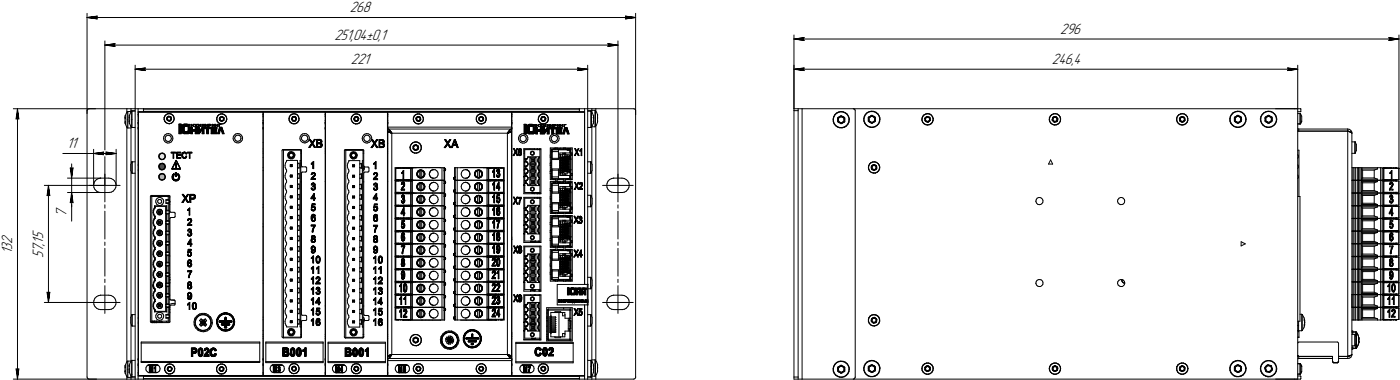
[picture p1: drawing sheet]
<svg xmlns="http://www.w3.org/2000/svg" width="685mm" height="186mm" viewBox="0 0 685 186" stroke-linecap="round" stroke-linejoin="round" font-family="sans-serif">
<defs><g id="words">
<g font-size="7.8">
<text x="171" y="6">268</text>
<text x="519" y="17">296</text>
<text x="164" y="19">251,04±0,1</text>
<text x="172" y="31">221</text>
<text x="515" y="31">246,4</text>
<text x="33" y="72">11</text>
<text x="33" y="106" transform="rotate(-90 33 106)">7</text>
<text x="6" y="119" transform="rotate(-90 6 119)">2</text>
<text x="21" y="120" transform="rotate(-90 21 120)">,</text>
<text x="21" y="119" transform="rotate(-90 21 119)">1</text>
<text x="21" y="117" transform="rotate(-90 21 117)">5</text>
<text x="6" y="124" transform="rotate(-90 6 124)">1</text>
<text x="6" y="122" transform="rotate(-90 6 122)">3</text>
<text x="21" y="126" transform="rotate(-90 21 126)">5</text>
<text x="21" y="123" transform="rotate(-90 21 123)">7</text>
</g>
</g></defs>
<g fill="#000" stroke="#000" stroke-width=".49">
<path d="M43 9h4zM43 9h4zM44 9h3zM45 9h2zM45 9h2zM46 9h1zM46 9h1zM47 9h1z"/>
<path d="M47 8h1zM46 8h1zM46 8h1zM45 8h2zM45 8h2zM44 8h3zM43 8h4z"/>
<path d="M306 8h1zM306 8h1zM306 8h2zM306 8h3zM306 8h3zM306 8h4zM306 8h4z"/>
<path d="M306 9h5zM306 9h4zM306 9h4zM306 9h3zM306 9h3zM306 9h2zM306 9h1zM306 9h1z"/>
<path d="M388 19h5zM389 19h4zM390 19h3zM390 19h3zM391 19h2zM392 19h1zM392 20h1z"/>
<path d="M392 19h1zM392 19h1zM391 19h2zM390 19h3zM390 19h3zM389 19h4z"/>
<path d="M680 19h1zM680 19h1zM680 19h2zM680 19h3zM680 19h3zM680 19h4z"/>
<path d="M680 19h4zM680 19h4zM680 19h3zM680 19h3zM680 19h2zM680 19h1zM680 20h1z"/>
<path d="M51 22h5zM52 22h4zM53 22h3zM54 22h2zM54 22h2zM55 22h1z"/>
<path d="M55 22h1zM54 22h2zM54 22h2zM53 22h3zM53 22h3zM52 22h4z"/>
<path d="M66 34h5zM67 34h4zM67 34h4zM68 34h3zM69 34h2zM69 34h2zM70 34h1z"/>
<path d="M70 33h1zM70 33h1zM69 33h2zM68 34h3zM68 34h3zM67 34h4z"/>
<path d="M283 33h1zM283 33h2zM283 34h2zM283 34h3zM283 34h4z"/>
<path d="M283 34h5zM283 34h4zM283 34h3zM283 34h3zM283 34h2zM283 34h1zM283 34h1z"/>
<path d="M297 21h1zM298 22h1zM298 22h1zM298 22h2zM298 22h2zM298 22h3zM298 22h4z"/>
<path d="M298 22h4zM298 22h4zM298 22h3zM298 22h2zM298 22h2zM298 22h1zM297 23h1z"/>
<path d="M388 34h5zM389 34h4zM390 34h3zM390 34h3zM391 34h2zM392 34h1zM392 34h1z"/>
<path d="M392 33h1zM391 33h2zM391 34h2zM390 34h3zM389 34h4z"/>
<path d="M630 33h1zM630 33h1zM630 33h2zM630 34h3zM630 34h4zM630 34h4z"/>
<path d="M630 34h5zM630 34h4zM630 34h4zM630 34h3zM630 34h2zM630 34h2zM630 34h1zM630 34h1z"/>
<path d="M8 56h1zM8 56h1zM8 56h1zM8 56h1zM8 57h1zM8 57h1zM8 57h1zM8 57h1zM8 57h1zM8 57h1zM8 57h1zM8 57h1zM8 57h1zM8 57h1zM8 57h1zM8 57h1zM8 58h1z"/>
<path d="M46 75h4zM47 75h3zM47 75h3zM48 75h3zM49 75h2zM49 75h2zM50 75h1z"/>
<path d="M50 74h1zM50 74h1zM49 75h2zM48 75h3zM48 75h3zM47 75h3zM46 75h4z"/>
<path d="M52 74h1zM52 75h2zM52 75h2zM52 75h3zM52 75h4zM52 75h4z"/>
<path d="M52 75h5zM52 75h4zM52 75h3zM52 75h3zM52 75h2zM52 75h1zM52 75h1z"/>
<path d="M84 82h4zM84 82h4zM89 95h1zM93 95h2zM89 95h1zM93 95h2zM89 95h1zM93 95h2zM89 95h1zM93 95h2zM89 95h1zM93 95h2zM89 95h1zM91 95h1zM94 95h1zM91 95h1zM95 95h1zM91 96h1zM95 96h1zM91 96h1zM95 96h1zM91 96h1zM95 96h1zM91 96h1zM95 96h1zM91 96h1zM95 96h1zM91 96h1zM95 96h1zM90 96h1zM91 96h1zM95 96h1zM90 96h1zM95 96h1zM90 96h1zM95 96h1zM90 96h1zM95 96h1zM90 96h1zM95 96h1zM90 96h1zM95 96h1zM90 97h1zM95 97h1zM90 97h1zM95 97h1zM90 97h1zM90 97h1zM93 97h2zM90 97h1zM93 97h2zM90 97h1zM93 97h2zM90 97h1zM93 97h2zM90 97h1zM93 97h2zM90 97h1zM90 97h1zM90 97h1zM90 97h1zM90 98h1zM91 98h1zM91 98h1zM91 98h1zM91 98h1zM91 98h1zM91 98h1zM89 98h1zM91 98h1zM89 98h1zM91 98h1zM89 98h1zM91 98h1zM89 98h1zM91 98h1zM89 98h1zM89 99h1zM89 99h1zM89 99h1zM92 102h1zM92 102h1zM92 102h1zM92 102h1zM92 102h1zM92 102h1zM92 107h1zM92 107h1zM92 107h2zM92 107h1zM93 107h1zM93 107h1zM93 107h1zM93 107h1zM93 108h1zM93 108h1zM93 108h1zM93 108h1zM93 108h1zM93 108h1zM93 108h1zM93 108h1zM93 108h1zM92 109h1zM92 109h1zM92 109h1zM92 109h1zM92 109h1zM92 109h1zM92 109h1zM92 110h2zM92 110h2zM92 110h2zM92 110h2zM92 110h2zM92 112h1zM92 112h1zM92 112h1zM92 112h1zM92 112h1zM93 112h1zM93 112h1zM93 112h1zM93 113h1zM93 113h1zM93 113h1zM93 113h1zM93 114h1zM93 114h1zM93 114h1zM93 114h1zM93 114h1zM93 114h1zM93 114h1zM93 114h1zM93 114h1zM93 114h1zM93 114h1zM93 114h1zM93 115h1zM93 115h1zM93 115h1zM93 115h1zM92 115h2zM92 115h2zM92 115h1zM92 115h1zM92 118h1zM92 118h1zM92 118h1zM92 119h2zM92 119h2zM92 119h2zM92 119h2zM92 119h2zM92 122h2zM92 122h2zM92 122h2zM92 122h2zM92 122h2zM92 123h1zM92 123h1zM92 123h1zM92 123h1zM93 123h1zM93 123h1zM93 123h1zM93 123h1zM93 124h1zM93 124h1zM93 124h1zM93 124h1zM93 124h1zM93 124h1zM93 124h1zM93 124h1zM93 124h1zM93 124h1zM93 124h1zM93 125h1zM93 125h1zM92 125h1zM92 125h1zM92 125h1zM92 125h1zM92 127h1zM92 127h1zM92 127h1zM92 127h1zM93 127h1zM93 127h1zM93 127h1zM93 127h1zM93 128h1zM93 128h1zM92 128h1zM92 128h1zM92 128h1zM93 128h1zM93 129h1zM93 129h1zM93 129h1zM93 129h1zM93 129h1zM93 129h1zM93 129h1zM93 129h1zM93 129h1zM93 129h1zM93 129h1zM93 129h1zM93 130h1zM93 130h1zM93 130h1zM93 130h1zM92 130h1zM93 130h1zM92 130h1zM92 130h1zM92 130h1zM92 130h1zM92 132h2zM92 132h2zM92 132h2zM92 133h2zM92 133h2zM93 133h1zM93 133h1zM92 134h1zM92 134h1zM92 135h1zM92 135h1zM92 135h1zM92 135h1zM92 135h1zM92 135h1zM92 135h1zM92 135h1zM92 138h1zM92 138h1zM92 138h1zM92 138h1zM93 138h1zM93 138h1zM93 138h1zM93 138h1zM93 139h1zM93 139h1zM93 139h1zM92 139h1zM93 139h1zM92 139h1zM92 139h1zM92 139h1zM92 139h1zM92 139h1zM93 139h1zM93 139h1zM93 140h1zM93 140h1zM93 140h1zM93 140h1zM93 140h1zM93 140h1zM93 140h1zM93 140h1zM93 140h1zM93 141h1zM93 141h1zM92 141h2zM92 141h2zM92 141h1zM92 141h1zM92 143h1zM92 143h1zM92 143h1zM92 143h1zM92 143h1zM93 143h1zM93 143h1zM93 144h1zM93 144h1zM93 144h1zM93 144h1zM93 144h1zM93 144h1zM93 144h1zM93 144h1zM93 144h1zM93 144h1zM93 144h1zM93 144h1zM93 145h1zM92 145h1zM93 145h1zM92 145h1zM93 145h1zM92 145h1zM93 145h1zM92 145h1zM93 145h1zM92 145h1zM93 145h1zM93 145h1zM93 145h1zM93 145h1zM93 145h1zM93 146h1zM93 146h1zM92 146h1zM92 146h1zM92 146h1zM92 146h1zM95 148h1zM94 148h2zM92 148h1zM94 148h2zM92 148h1zM94 148h1zM95 148h1zM92 148h1zM94 148h1zM95 148h1zM92 148h1zM94 148h1zM95 148h1zM92 148h1zM94 148h1zM92 148h1zM92 148h1zM94 148h1zM94 149h1zM94 150h1zM94 150h1zM94 150h1zM94 151h1zM94 151h1zM95 151h1zM94 151h1zM95 151h1zM94 151h2zM94 151h2zM95 151h1z"/>
<path d="M88 61h1zM90 61h2zM88 61h1zM90 61h2zM102 61h1zM107 61h1zM88 61h1zM90 61h2zM88 61h1zM89 61h3zM88 61h1zM89 61h3zM88 61h1zM89 61h3zM88 61h1zM89 61h3zM94 61h1zM99 61h1zM105 61h2zM88 61h1zM89 61h3zM102 61h1zM88 61h1zM89 61h3zM88 61h1zM89 61h3zM88 61h1zM89 61h3zM88 62h1zM89 62h3zM88 62h1zM89 62h2zM88 62h1zM89 62h1zM88 62h1zM89 62h1zM88 62h1zM88 62h1zM89 62h1zM89 62h1zM88 62h1zM89 62h1zM88 62h1zM89 62h1zM92 62h1zM93 62h1zM97 62h1zM99 62h1zM100 62h3zM103 62h3zM107 62h2zM88 62h1zM89 62h1zM92 62h1zM93 62h1zM97 62h1zM99 62h1zM100 62h3zM103 62h3zM107 62h2zM88 62h1zM89 62h1zM92 62h1zM93 62h1zM97 62h1zM99 62h1zM100 62h3zM103 62h3zM107 62h2zM88 62h1zM89 62h1zM92 62h1zM93 62h1zM97 62h1zM99 62h1zM100 62h3zM103 62h3zM107 62h2zM88 62h2zM92 62h1zM93 62h1zM97 62h1zM99 62h1zM100 62h3zM103 62h3zM107 62h2zM88 63h2zM92 63h1zM93 63h1zM97 63h1zM99 63h1zM100 63h3zM103 63h3zM107 63h2zM88 63h2zM92 63h1zM93 63h1zM97 63h1zM99 63h1zM100 63h3zM103 63h3zM107 63h2zM88 63h2zM92 63h1zM93 63h1zM97 63h1zM98 63h2zM100 63h3zM103 63h3zM107 63h2zM88 63h2zM92 63h1zM93 63h1zM97 63h1zM98 63h2zM101 63h1zM103 63h1zM107 63h1zM108 63h1zM88 63h2zM92 63h1zM93 63h1zM97 63h1zM98 63h2zM101 63h1zM103 63h1zM107 63h1zM108 63h1zM88 63h2zM92 63h1zM93 63h1zM97 63h1zM98 63h2zM101 63h1zM103 63h1zM107 63h1zM108 63h1zM88 63h2zM92 63h1zM93 63h1zM97 63h1zM98 63h2zM101 63h1zM103 63h1zM107 63h1zM108 63h1zM88 63h2zM92 63h1zM93 63h1zM97 63h1zM98 63h2zM101 63h1zM103 63h1zM107 63h1zM108 63h1zM88 63h2zM92 63h1zM93 63h3zM97 63h1zM98 63h2zM101 63h1zM103 63h3zM107 63h1zM108 63h1zM88 63h2zM92 63h1zM93 63h3zM97 63h1zM98 63h2zM101 63h1zM103 63h3zM107 63h1zM108 63h1zM88 63h2zM92 63h1zM93 63h3zM97 63h1zM98 63h1zM99 63h1zM101 63h1zM103 63h3zM107 63h1zM108 63h1zM88 63h1zM89 63h1zM92 63h1zM93 63h3zM97 63h1zM98 63h1zM99 63h1zM101 63h1zM103 63h3zM107 63h1zM108 63h1zM88 64h1zM89 64h1zM92 64h1zM93 64h3zM97 64h1zM98 64h1zM99 64h1zM101 64h1zM103 64h3zM107 64h1zM108 64h1zM88 64h1zM89 64h1zM92 64h1zM93 64h3zM97 64h1zM98 64h1zM99 64h1zM101 64h1zM103 64h3zM107 64h1zM108 64h1zM88 64h1zM89 64h1zM92 64h1zM93 64h3zM97 64h1zM98 64h1zM99 64h1zM101 64h1zM103 64h3zM107 64h1zM108 64h1zM88 64h1zM89 64h1zM92 64h1zM93 64h3zM97 64h1zM98 64h1zM99 64h1zM101 64h1zM103 64h3zM107 64h1zM108 64h1zM88 64h1zM89 64h1zM92 64h1zM93 64h3zM97 64h1zM99 64h1zM101 64h1zM103 64h3zM107 64h1zM108 64h1zM88 64h1zM89 64h1zM92 64h1zM93 64h1zM97 64h1zM99 64h1zM101 64h1zM103 64h1zM107 64h1zM108 64h1zM88 64h1zM89 64h1zM92 64h1zM93 64h1zM97 64h1zM99 64h1zM101 64h1zM103 64h1zM107 64h1zM108 64h1zM88 64h1zM89 64h1zM92 64h1zM93 64h1zM97 64h1zM99 64h1zM101 64h1zM103 64h1zM107 64h1zM108 64h1zM88 64h1zM89 64h4zM93 64h1zM97 64h1zM99 64h1zM101 64h1zM103 64h1zM107 64h1zM88 64h1zM89 64h4zM93 64h1zM97 64h1zM99 64h1zM101 64h1zM103 64h1zM107 64h1zM88 64h1zM89 64h4zM93 64h1zM97 64h1zM99 64h1zM101 64h1zM103 64h1zM107 64h1zM88 65h1zM89 65h4zM93 65h1zM97 65h1zM99 65h1zM101 65h1zM103 65h1zM107 65h1zM88 65h1zM89 65h4zM93 65h1zM97 65h1zM99 65h1zM101 65h1zM103 65h3zM107 65h1zM88 65h1zM89 65h4zM93 65h1zM97 65h1zM99 65h1zM101 65h1zM103 65h3zM107 65h1zM88 65h1zM89 65h4zM93 65h1zM97 65h1zM99 65h1zM101 65h1zM103 65h3zM107 65h1zM88 65h1zM89 65h4zM93 65h1zM97 65h1zM99 65h1zM101 65h1zM103 65h3zM107 65h1zM109 65h1zM88 65h1zM89 65h4zM93 65h1zM97 65h1zM99 65h1zM101 65h1zM103 65h3zM109 65h1zM88 65h1zM89 65h4zM93 65h1zM97 65h1zM99 65h1zM101 65h1zM103 65h3zM109 65h1zM88 65h1zM90 65h2zM93 65h1zM97 65h1zM99 65h1zM101 65h1zM103 65h3zM109 65h1zM88 65h1zM90 65h2zM93 65h1zM97 65h1zM99 65h1zM101 65h1zM103 65h3zM109 65h1z"/>
<path d="M84 74h2zM86 74h2zM90 74h1zM92 74h2zM84 74h2zM86 74h2zM90 74h1zM92 74h2zM84 75h2zM86 75h2zM89 75h2zM92 75h2zM84 75h2zM86 75h2zM89 75h1zM90 75h1zM92 75h2zM89 75h1zM89 75h1zM89 75h1zM86 76h2zM86 76h2zM86 76h2zM86 76h2zM89 77h1zM89 77h1zM89 77h1zM86 77h2zM89 77h1zM90 77h1zM86 77h2zM89 77h2zM86 77h2zM89 77h2zM86 77h2zM90 77h1zM87 85h1zM84 85h1zM87 85h1zM84 85h1zM87 85h1zM84 86h1zM87 86h1zM84 86h1zM87 86h1zM84 86h1zM87 86h1zM84 86h1zM87 86h1zM84 86h1zM87 86h1zM84 86h1zM87 86h1zM84 86h1zM87 86h1zM84 86h1zM84 86h1zM87 86h1zM87 86h1zM84 86h1zM87 86h1zM84 86h1zM84 86h1zM84 87h1zM87 86h1zM87 86h1zM87 87h1zM84 87h1zM87 87h1zM84 87h1zM87 87h1zM84 87h1zM87 87h1zM84 87h1zM84 87h1zM87 87h1zM87 87h1zM84 87h1zM84 87h1zM87 87h1zM87 87h1zM84 87h1zM87 87h1zM84 87h1zM87 87h1zM84 87h1zM87 87h1zM84 87h1zM87 87h1zM84 88h1zM87 88h1zM87 88h1zM85 88h1zM86 88h1zM85 88h2zM85 88h2zM85 88h2zM85 88h2zM85 88h2zM85 88h2z"/>
<path d="M151 68h1zM155 68h2zM151 68h1zM155 68h2zM151 68h1zM155 68h2zM151 68h1zM155 68h2zM151 68h1zM155 68h2zM156 68h1zM153 69h1zM153 69h1zM153 69h1zM153 69h1zM153 69h1zM153 69h1zM153 69h1zM152 69h1zM153 69h1zM152 69h1zM153 69h1zM152 69h1zM152 69h1zM152 70h1zM152 70h1zM152 70h1zM155 70h2zM152 70h1zM155 70h2zM152 70h1zM155 70h2zM152 70h1zM155 70h2zM152 70h1zM155 70h2zM152 70h1zM155 70h2zM152 70h1zM152 70h1zM152 70h1zM157 70h1zM152 70h1zM157 70h1zM152 71h1zM157 71h1zM152 71h1zM153 71h1zM157 71h1zM152 71h1zM153 71h1zM157 71h1zM153 71h1zM157 71h1zM153 71h1zM157 71h1zM153 71h1zM157 71h1zM153 71h1zM157 71h1zM153 71h1zM157 71h1zM153 71h1zM157 71h1zM153 71h1zM157 71h1zM151 71h1zM153 71h1zM151 71h1zM151 72h1zM155 72h2zM151 72h1zM155 72h2zM151 72h1zM155 72h2zM151 72h1zM155 72h2zM151 72h1zM155 72h2z"/>
<path d="M153 79h1zM153 79h1zM153 79h1zM153 79h1zM153 80h1zM153 80h1zM152 80h2zM152 80h1zM153 80h1zM152 80h1zM153 80h1zM152 80h1zM153 80h1zM153 80h1zM153 80h1zM153 80h1zM153 80h1zM153 80h1zM153 80h1zM153 81h1zM153 81h1zM153 81h1zM153 81h1zM153 81h1zM153 81h1zM153 81h1zM153 81h1zM153 81h1zM153 81h1zM153 81h1zM153 81h1zM153 82h1zM153 82h1zM153 82h1zM153 82h1zM153 82h1zM153 82h1zM153 82h1zM153 82h1zM153 82h1zM153 84h1zM153 84h1zM153 84h1zM153 84h1zM152 85h1zM152 85h1zM152 85h1zM152 85h1zM152 85h1zM153 86h1zM153 86h1zM153 86h1zM153 86h1zM153 86h1zM153 86h1zM152 87h1zM152 87h1zM152 87h1zM152 87h1zM152 87h2zM152 87h2zM152 87h2zM152 87h2zM152 88h2zM153 89h1zM153 89h1zM153 90h1zM152 90h1zM153 90h1zM152 90h1zM152 90h1zM152 90h1zM152 90h1zM152 90h1zM153 91h1zM153 91h1zM153 91h1zM153 91h1zM153 91h1zM152 92h1zM152 92h1zM152 92h1zM152 92h1zM152 92h1zM153 92h1zM153 93h1zM153 93h1zM153 93h1zM153 95h1zM153 95h1zM153 95h1zM153 95h1zM153 95h1zM153 95h1zM152 97h2zM152 97h2zM152 97h2zM152 97h2zM153 100h1zM153 100h1zM153 100h1zM153 100h1zM153 100h1zM153 101h1zM152 101h2zM152 101h2zM152 101h1zM153 101h1zM152 101h1zM152 101h1zM152 102h1zM152 102h1zM152 102h1zM152 102h1zM152 103h1zM152 103h2zM153 103h1zM153 103h1zM153 103h1zM153 105h1zM153 105h1zM153 105h1zM153 105h1zM152 105h1zM152 105h1zM152 105h1zM152 105h1zM152 106h1zM152 106h1zM153 106h1zM152 106h1zM153 106h1zM152 106h1zM152 106h1zM153 106h1zM153 106h1zM152 106h1zM152 106h1zM152 106h1zM152 107h1zM152 107h1zM152 107h1zM152 107h1zM152 107h1zM152 107h1zM152 107h1zM152 107h1zM152 108h1zM152 108h1zM153 108h1zM153 108h1zM153 108h1zM153 108h1zM153 108h1zM152 110h2zM152 110h2zM152 110h2zM152 110h2zM152 110h2zM153 111h1zM153 111h1zM153 111h1zM153 111h1zM153 111h1zM153 111h1zM153 112h1zM153 112h1zM153 115h1zM153 115h1zM153 115h1zM153 115h1zM152 115h1zM152 115h1zM152 115h1zM152 116h1zM152 116h1zM152 116h1zM152 116h1zM153 116h1zM153 116h1zM153 117h1zM153 117h1zM152 117h1zM153 117h1zM152 117h1zM152 117h1zM152 117h1zM152 117h1zM152 117h1zM152 117h1zM152 117h1zM152 117h1zM152 118h1zM152 118h1zM152 118h1zM152 118h1zM152 118h1zM152 118h1zM152 118h2zM153 118h1zM153 118h1zM153 118h1z"/>
<path d="M184 68h1zM185 68h2zM184 68h1zM185 68h2zM184 68h1zM185 68h3zM182 68h1zM184 68h1zM185 68h3zM182 68h1zM184 68h1zM185 68h3zM182 69h1zM185 69h1zM187 69h1zM182 69h1zM185 69h1zM187 69h1zM182 69h1zM185 69h1zM187 69h1zM182 69h1zM185 69h1zM187 69h1zM182 69h1zM185 69h1zM187 69h1zM182 69h1zM185 69h1zM187 69h1zM182 69h1zM185 69h1zM187 69h1zM182 69h1zM182 69h1zM185 69h1zM185 69h1zM187 69h1zM187 69h1zM183 69h1zM185 69h1zM187 69h1zM183 69h1zM185 69h1zM187 69h1zM183 70h1zM185 70h1zM187 70h1zM183 70h1zM185 70h1zM187 70h1zM183 70h1zM185 70h1zM187 70h1zM183 70h1zM185 70h3zM183 70h1zM185 70h3zM183 70h1zM185 70h2zM185 70h3zM183 70h1zM185 70h3zM183 70h1zM185 70h1zM187 70h1zM183 70h1zM185 70h1zM187 70h1zM183 70h1zM185 70h1zM187 70h1zM183 70h1zM185 70h1zM187 70h1zM183 71h1zM185 71h1zM183 71h1zM185 71h1zM183 71h1zM185 71h1zM182 71h1zM185 71h1zM182 71h1zM185 71h1zM182 71h1zM185 71h1zM182 71h1zM185 71h1zM182 71h1zM185 71h1zM182 71h1zM185 71h1zM182 71h1zM185 71h1zM182 71h1zM185 71h1zM187 71h1zM182 71h1zM185 71h1zM187 71h1zM182 72h1zM185 72h3zM184 72h1zM185 72h3zM184 72h1zM185 72h3zM184 72h1zM185 72h3zM184 72h1zM185 72h3zM184 72h1zM185 72h2z"/>
<path d="M183 79h1zM183 79h1zM183 80h1zM183 80h1zM183 80h1zM183 80h1zM183 84h1zM183 84h1zM183 84h1zM183 85h1zM184 85h1zM184 85h1zM184 85h1zM184 85h1zM184 85h1zM184 85h1zM184 85h1zM184 85h1zM184 85h1zM184 85h1zM184 86h1zM184 86h1zM184 86h1zM184 86h1zM183 86h1zM183 87h1zM183 87h1zM183 87h1zM183 87h1zM183 87h1zM183 87h2zM183 87h2zM183 87h2zM183 88h2zM183 88h2zM183 89h1zM183 90h1zM183 90h1zM184 90h1zM184 90h1zM184 90h1zM184 90h1zM184 90h1zM184 91h1zM184 91h1zM184 91h1zM184 91h1zM184 91h1zM184 91h1zM184 92h1zM184 92h1zM184 92h1zM184 92h1zM184 92h1zM184 92h1zM184 92h1zM184 92h1zM184 92h1zM184 92h1zM183 93h1zM183 93h1zM183 93h1zM183 93h1zM183 97h2zM183 97h2zM183 97h2zM183 97h2zM183 97h2zM183 100h2zM183 100h2zM183 100h2zM183 100h2zM183 101h1zM183 101h1zM183 101h1zM183 101h1zM184 101h1zM184 101h1zM184 101h1zM184 101h1zM184 101h1zM184 102h1zM184 102h1zM184 102h1zM184 102h1zM184 102h1zM184 102h1zM184 102h1zM184 102h1zM184 102h1zM184 103h1zM183 103h1zM184 103h1zM183 103h1zM183 103h1zM183 103h1zM183 103h1zM183 105h1zM183 105h1zM183 105h1zM183 105h1zM184 105h1zM183 105h1zM184 105h1zM184 105h1zM184 105h1zM184 105h1zM184 105h1zM183 106h1zM183 106h1zM183 106h1zM183 106h1zM184 106h1zM184 106h1zM184 106h1zM184 107h1zM184 107h1zM184 107h1zM184 107h1zM184 107h1zM184 108h1zM184 108h1zM184 108h1zM183 108h2zM183 108h1zM183 108h1zM183 108h1zM183 110h2zM183 110h2zM183 110h2zM183 110h2zM183 110h2zM184 110h1zM184 110h1zM184 111h1zM183 112h1zM183 112h1zM183 112h1zM183 112h1zM183 112h1zM183 112h1zM183 112h1zM183 112h1zM183 113h1zM183 113h1zM183 113h1zM183 113h1zM183 113h1zM183 113h1zM183 113h1zM183 115h1zM183 115h1zM183 115h1zM183 115h1zM184 115h1zM184 116h1zM184 116h1zM184 116h1zM184 116h1zM184 116h1zM184 116h1zM184 116h1zM184 116h1zM184 116h1zM183 116h1zM184 116h1zM183 116h1zM183 117h1zM183 117h1zM183 117h1zM183 117h1zM184 117h1zM184 117h1zM184 117h1zM184 117h1zM184 117h1zM184 118h1zM184 118h1zM184 118h1zM184 118h1zM184 118h1zM183 118h1zM183 118h1zM183 118h1zM183 118h1zM183 120h1zM183 120h1zM183 120h1zM183 120h1zM184 121h1zM184 121h1zM184 121h1zM184 121h1zM184 121h1zM184 121h1zM184 121h1zM184 121h1zM184 121h1zM184 121h1zM184 121h1zM184 122h1zM184 122h1zM184 122h1zM184 122h1zM184 122h1zM183 122h2zM183 122h1zM183 122h1zM183 122h1zM183 122h1zM184 123h1zM184 123h1zM184 123h1zM184 123h1zM184 123h1zM184 123h1zM184 123h1zM184 123h1zM183 123h1zM183 123h1zM183 123h1zM183 124h1zM186 125h1zM186 125h1zM183 125h1zM185 125h2zM183 125h1zM185 125h1zM186 125h1zM183 125h1zM185 125h1zM186 125h1zM183 126h1zM185 126h1zM186 126h1zM183 126h1zM185 126h1zM183 126h1zM183 126h1zM185 126h1zM185 126h1zM185 126h1zM185 126h1zM185 126h1zM185 126h1zM185 127h1zM185 127h1zM185 127h1zM185 127h1zM185 127h1zM185 127h1zM185 127h1zM185 127h1zM185 127h1zM185 128h1zM185 128h1zM185 128h1zM185 128h1zM185 128h1zM186 128h1zM185 128h1zM186 128h1zM185 128h2zM185 128h2zM186 128h1zM186 130h1zM183 130h1zM186 130h1zM183 130h1zM186 130h1zM183 131h1zM186 131h1zM183 131h1zM186 131h1zM183 131h1zM186 131h1zM183 131h1zM186 131h1zM183 131h1zM186 131h1zM185 131h1zM186 131h1zM185 131h1zM186 131h1zM185 131h1zM186 131h1zM186 131h1zM186 131h1zM186 131h1zM186 131h1zM186 132h1zM186 132h1zM186 132h1zM186 132h1zM186 132h1zM186 132h1zM186 132h1zM186 132h1zM186 132h1zM186 132h1zM186 132h1zM186 133h1zM186 133h1zM186 133h1zM186 133h1zM186 133h1zM186 133h1zM186 133h1zM186 133h1zM186 133h1zM186 133h1zM186 133h1zM186 133h1zM186 135h1zM186 135h1zM183 135h1zM185 135h2zM183 136h1zM185 136h1zM186 136h1zM183 136h1zM185 136h1zM186 136h1zM183 136h1zM185 136h1zM183 136h1zM185 136h1zM183 136h1zM185 136h1zM183 136h1zM185 136h1zM185 136h1zM185 136h1zM186 137h1zM186 137h1zM186 137h1zM186 137h1zM186 137h1zM186 137h1zM186 137h1zM185 138h1zM185 138h1zM185 138h1zM185 138h1zM185 138h1zM185 138h2zM185 138h2zM185 138h2zM185 138h2zM185 139h2zM186 140h1zM186 140h1zM183 141h1zM185 141h2zM183 141h1zM185 141h1zM186 141h1zM183 141h1zM185 141h1zM186 141h1zM183 141h1zM186 141h1zM183 141h1zM183 141h1zM185 141h1zM183 141h1zM185 141h1zM186 141h1zM186 142h1zM186 142h1zM186 142h1zM186 142h1zM186 142h1zM186 142h1zM186 142h1zM186 142h1zM185 143h1zM185 143h1zM185 143h1zM185 143h1zM185 143h1zM185 143h1zM186 143h1zM185 143h1zM186 143h1zM185 143h2zM185 144h2zM186 144h1zM186 146h1zM186 146h1zM183 146h1zM186 146h1zM183 146h1zM186 146h1zM183 146h1zM186 146h1zM183 146h1zM186 146h1zM183 146h1zM186 146h1zM183 146h1zM186 146h1zM186 146h1zM186 146h1zM186 146h1zM186 146h1zM186 147h1zM186 147h1zM186 147h1zM185 147h1zM186 147h1zM186 147h1zM185 147h1zM186 147h1zM185 147h1zM185 147h1zM186 147h1zM186 147h1zM185 147h1zM186 147h1zM185 147h1zM185 147h1zM186 147h1zM186 147h1zM186 147h1zM185 148h2zM185 148h2zM185 148h2zM185 148h2zM185 148h2zM186 148h1zM186 148h1zM186 148h1zM186 148h1zM186 148h1zM186 148h1zM186 149h1zM186 149h1zM186 149h1zM185 151h2zM185 151h2zM185 151h2zM183 151h1zM185 151h2zM183 151h1zM183 151h1zM183 151h1zM183 151h1zM185 151h1zM183 151h1zM185 151h1zM185 151h1zM185 152h2zM185 152h2zM185 152h2zM185 152h1zM186 152h1zM185 152h1zM186 152h1zM185 152h1zM185 153h1zM185 153h1zM185 153h1zM185 153h1zM185 153h1zM185 153h1zM186 153h1zM185 154h1zM186 154h1zM185 154h2zM185 154h2zM186 154h1zM186 156h1zM186 156h1zM186 156h1zM183 156h1zM186 156h1zM183 156h1zM185 156h1zM186 156h1zM183 156h1zM185 156h1zM183 156h1zM185 156h1zM183 156h1zM183 156h1zM186 157h1zM186 157h1zM186 157h1zM186 157h1zM185 157h1zM186 157h1zM185 157h1zM186 157h1zM185 157h1zM185 157h1zM185 157h1zM185 158h1zM185 158h1zM185 158h1zM185 158h1zM185 158h1zM185 158h1zM185 158h1zM185 158h1zM185 158h1zM185 158h1zM185 158h1zM185 159h1zM186 159h1zM185 159h2zM186 159h1zM186 159h1z"/>
<path d="M220 68h1zM222 68h1zM220 68h1zM222 68h1zM222 68h1zM222 68h1zM222 68h1zM222 69h1zM218 69h1zM218 69h1zM218 69h1zM218 69h1zM219 69h1zM218 69h1zM219 69h1zM218 69h1zM219 69h1zM218 69h1zM219 69h1zM218 69h1zM219 69h1zM218 69h1zM219 69h1zM218 70h1zM219 70h1zM219 70h1zM219 70h1zM219 70h1zM223 70h1zM223 70h1zM223 70h1zM221 70h1zM223 70h1zM219 70h1zM221 70h1zM223 70h1zM219 70h1zM221 70h3zM218 71h1zM219 71h1zM221 71h3zM218 71h1zM219 71h1zM221 71h3zM218 71h1zM219 71h1zM221 71h3zM218 71h1zM219 71h1zM221 71h3zM218 71h1zM219 71h1zM221 71h1zM223 71h1zM218 71h1zM219 71h1zM221 71h1zM223 71h1zM218 71h1zM219 71h1zM221 71h1zM223 71h1zM218 71h1zM221 71h1zM223 71h1zM218 71h1zM221 71h1zM223 71h1zM218 71h1zM221 71h1zM223 71h1zM221 71h1zM223 71h1zM221 71h1zM223 71h1zM221 72h1zM220 72h1zM217 72h1zM220 72h1z"/>
<path d="M254 73h1zM254 73h1zM254 73h1zM254 73h1zM252 73h1zM252 73h1zM252 73h1zM252 74h1zM254 74h1zM252 74h1zM254 74h1zM252 74h1zM254 74h1zM252 74h1zM254 74h1zM253 74h1zM253 74h1zM252 74h1zM253 74h1zM252 74h1zM253 74h1zM252 75h1zM253 75h1zM252 75h1zM253 75h1zM252 75h1zM251 75h1zM251 76h1zM254 76h1zM251 76h1zM254 76h1zM254 76h1zM251 76h1zM254 76h1z"/>
<path d="M256 61h1zM259 61h1zM256 61h1zM259 61h1zM256 61h1zM258 61h2zM256 61h1zM258 61h2zM256 61h1zM258 61h2zM256 61h1zM258 61h2zM256 61h1zM256 61h1zM258 61h2zM258 61h2zM256 61h1zM256 61h1zM256 62h1zM256 62h1zM258 61h2zM258 61h2zM258 62h2zM258 62h2zM256 62h1zM258 62h1zM256 62h1zM256 62h1zM258 62h1zM258 62h1zM256 62h1zM256 62h1zM258 62h1zM258 62h1zM256 62h1zM258 62h1zM256 62h1zM258 62h1zM261 62h1zM262 62h1zM264 62h1zM268 62h1zM269 62h3zM272 62h3zM276 62h1zM256 62h1zM258 62h1zM261 62h1zM262 62h1zM264 62h1zM268 62h1zM269 62h3zM272 62h3zM276 62h1zM256 62h1zM258 62h1zM261 62h1zM262 62h1zM264 62h1zM268 62h1zM269 62h3zM272 62h3zM276 62h1zM256 62h1zM258 62h1zM261 62h1zM262 62h1zM264 62h1zM268 62h1zM269 62h3zM272 62h3zM276 62h2zM256 63h3zM261 63h1zM262 63h1zM264 63h1zM268 63h1zM269 63h3zM272 63h3zM276 63h2zM256 63h3zM261 63h1zM262 63h1zM264 63h1zM267 63h2zM269 63h3zM272 63h3zM276 63h2zM256 63h3zM261 63h1zM262 63h1zM264 63h1zM267 63h2zM269 63h3zM272 63h3zM276 63h2zM256 63h3zM261 63h1zM262 63h1zM264 63h1zM267 63h2zM269 63h3zM272 63h3zM276 63h2zM256 63h3zM261 63h1zM262 63h1zM264 63h1zM267 63h2zM270 63h1zM272 63h1zM276 63h1zM277 63h1zM256 63h3zM261 63h1zM262 63h1zM264 63h1zM267 63h2zM270 63h1zM272 63h1zM276 63h1zM277 63h1zM256 63h3zM261 63h1zM262 63h1zM264 63h1zM267 63h2zM270 63h1zM272 63h1zM276 63h1zM277 63h1zM256 63h3zM261 63h1zM262 63h1zM264 63h1zM267 63h2zM270 63h1zM272 63h1zM276 63h1zM277 63h1zM256 63h3zM261 63h1zM262 63h1zM264 63h1zM267 63h2zM270 63h1zM272 63h1zM276 63h1zM277 63h1zM256 63h3zM261 63h1zM262 63h3zM267 63h2zM270 63h1zM272 63h3zM276 63h1zM277 63h1zM256 63h3zM261 63h1zM262 63h3zM267 63h2zM270 63h1zM272 63h3zM276 63h1zM277 63h1zM256 63h3zM261 63h1zM262 63h3zM267 63h1zM268 63h1zM270 63h1zM272 63h3zM276 63h1zM277 63h1zM256 64h1zM258 64h1zM261 64h1zM262 64h3zM267 64h1zM268 64h1zM270 64h1zM272 64h3zM276 64h1zM277 64h1zM256 64h1zM258 64h1zM261 64h1zM262 64h3zM267 64h1zM268 64h1zM270 64h1zM272 64h3zM276 64h1zM277 64h1zM256 64h1zM258 64h1zM261 64h1zM262 64h3zM268 64h1zM270 64h1zM272 64h3zM276 64h1zM277 64h1zM256 64h1zM258 64h1zM261 64h1zM262 64h3zM268 64h1zM270 64h1zM272 64h3zM276 64h1zM277 64h1zM256 64h1zM258 64h1zM261 64h1zM262 64h3zM268 64h1zM270 64h1zM272 64h3zM276 64h1zM277 64h1zM256 64h1zM258 64h1zM261 64h1zM262 64h3zM266 64h1zM268 64h1zM270 64h1zM272 64h3zM276 64h1zM277 64h1zM256 64h1zM258 64h1zM261 64h1zM262 64h1zM264 64h1zM266 64h1zM268 64h1zM270 64h1zM272 64h1zM276 64h1zM277 64h1zM256 64h1zM258 64h1zM261 64h1zM262 64h1zM264 64h1zM266 64h1zM268 64h1zM270 64h1zM272 64h1zM277 64h1zM256 64h1zM258 64h1zM261 64h1zM262 64h1zM264 64h1zM266 64h1zM268 64h1zM270 64h1zM272 64h1zM277 64h1zM256 64h1zM258 64h4zM262 64h1zM264 64h1zM266 64h1zM268 64h1zM270 64h1zM272 64h1zM277 64h1zM256 64h1zM258 64h4zM262 64h1zM264 64h1zM266 64h1zM268 64h1zM270 64h1zM272 64h1zM277 64h1zM256 65h1zM258 65h4zM262 65h1zM264 65h1zM266 65h1zM268 65h1zM270 65h1zM272 65h1zM277 65h1zM256 65h1zM258 65h4zM262 65h1zM264 65h1zM266 65h1zM268 65h1zM270 65h1zM272 65h1zM277 65h1zM256 65h1zM258 65h4zM262 65h1zM264 65h1zM266 65h1zM268 65h1zM270 65h1zM272 65h3zM277 65h1zM256 65h1zM258 65h4zM262 65h1zM264 65h1zM266 65h1zM268 65h1zM270 65h1zM272 65h3zM277 65h1zM256 65h1zM258 65h4zM262 65h1zM264 65h1zM266 65h1zM268 65h1zM270 65h1zM272 65h3zM256 65h1zM258 65h4zM262 65h1zM264 65h1zM266 65h1zM268 65h1zM270 65h1zM272 65h3zM256 65h1zM258 65h4zM262 65h1zM264 65h1zM266 65h1zM268 65h1zM270 65h1zM272 65h3zM256 65h1zM258 65h3zM262 65h1zM264 65h1zM266 65h1zM268 65h1zM270 65h1zM272 65h3zM275 65h1zM256 65h1zM258 65h3zM262 65h1zM264 65h1zM266 65h1zM268 65h1zM270 65h1zM272 65h3zM275 65h1zM256 65h1zM259 65h2zM262 65h1zM264 65h1zM268 65h1zM270 65h1zM272 65h3zM275 65h1z"/>
<path d="M271 61h1zM276 61h1zM262 61h1zM264 61h1zM268 61h1zM274 61h1zM271 61h1z"/>
<path d="M281 73h1zM281 73h1zM284 73h1zM281 73h1zM284 73h1zM284 73h1zM284 73h1zM284 73h1zM284 73h1zM282 73h1zM282 74h1zM282 74h1zM282 74h1zM282 74h1zM282 74h1zM282 74h1zM282 75h1zM282 75h1zM282 75h1zM282 75h1zM282 75h1zM282 75h1zM282 75h1zM282 75h1zM281 76h1zM281 76h1zM281 76h1z"/>
<path d="M23 94h1zM23 94h1zM23 94h1zM23 94h1zM23 94h1zM23 94h1zM23 94h1zM23 94h1zM23 94h1zM23 94h1zM23 94h1zM23 95h1zM23 95h1zM23 95h1zM23 95h1zM23 95h1zM23 95h1zM23 95h1zM23 95h1z"/>
<path d="M34 82h1zM34 82h1zM34 82h1zM34 83h1z"/>
<path d="M34 98h1zM34 98h1zM34 99h1zM34 99h1z"/>
<path d="M35 97h1zM35 97h1zM35 97h1zM35 97h1zM35 97h1zM35 98h1zM35 98h1zM35 98h1zM35 98h1zM35 98h1zM35 98h1zM35 98h1zM35 98h1zM35 98h1zM35 98h1zM35 98h1zM35 98h1zM35 99h1zM35 99h1z"/>
<path d="M35 82h1zM35 82h1zM35 82h1zM35 83h1zM35 83h1zM35 83h1zM35 83h1zM35 83h1zM35 83h1zM35 83h1zM35 83h1zM35 83h1zM35 83h1zM35 83h1zM35 83h1zM35 84h1zM35 84h1zM35 84h1zM35 84h1z"/>
<path d="M197 89h1zM197 89h1zM197 89h1zM197 89h1zM197 89h1zM197 92h1zM196 92h2zM196 93h2zM196 93h2zM196 93h2zM197 95h1zM197 95h1zM197 96h1zM197 97h1zM197 97h1zM197 97h1zM197 97h1zM197 97h1zM197 99h1zM197 99h1zM197 99h1zM197 99h1zM197 99h1z"/>
<path d="M197 84h1zM197 84h1zM197 84h1zM197 84h1zM197 84h1zM197 84h1z"/>
<path d="M243 95h1zM243 95h1zM243 95h1zM243 95h1zM243 95h1zM243 96h1zM241 96h1zM241 96h1zM241 96h1zM241 96h1zM241 96h1zM243 97h1zM243 97h1zM243 97h1zM243 99h1zM243 99h1zM243 99h1zM243 99h1zM243 101h1zM243 101h1zM243 101h1zM241 102h1zM241 102h1zM241 102h1zM241 102h1zM241 102h1zM243 103h1zM243 103h1zM243 103h1zM243 103h1zM243 105h1zM243 105h1zM243 105h1zM243 105h1zM243 105h1zM243 107h1zM243 108h1zM243 108h1zM243 108h1zM243 108h1zM243 108h1zM241 108h1zM241 108h1zM241 108h1zM241 108h1zM241 108h1z"/>
<path d="M241 89h1zM241 89h1zM241 89h1zM241 90h1zM241 90h1zM241 90h1zM243 91h1zM243 91h1zM243 92h1zM243 92h1zM243 92h1zM243 92h1z"/>
<path d="M243 83h1zM243 83h1zM243 83h1zM243 83h1zM241 83h1zM241 83h1zM241 83h1zM241 83h1zM241 83h1zM243 86h1zM243 86h1zM243 86h1zM243 86h1z"/>
<path d="M253 96h2zM251 96h1zM253 96h2zM253 97h2zM251 97h1zM253 97h2zM253 97h2zM251 97h1zM252 97h1zM252 97h1zM252 98h1zM252 98h1zM252 98h1zM252 98h1zM252 98h1zM252 98h1zM252 98h1zM252 98h1zM252 98h1zM252 99h1zM252 99h1zM251 99h1zM251 99h1zM251 100h1z"/>
<path d="M284 89h1zM281 89h1zM284 89h1zM284 89h1zM281 89h1zM284 89h1zM284 89h1zM281 90h1zM283 90h1zM281 90h1zM282 90h1zM282 90h1zM284 91h1zM284 91h1zM284 91h1zM282 91h1zM282 91h1zM284 91h1zM282 91h1zM282 91h1zM282 91h1zM282 91h1zM282 92h1zM281 92h1zM282 92h1zM281 92h1zM282 92h1zM281 92h1zM281 92h1zM281 92h1zM283 92h1zM281 92h1zM283 92h1zM281 92h1zM283 92h2zM281 92h1zM281 92h1zM283 92h2zM283 92h2zM283 92h2z"/>
<path d="M197 102h1zM197 102h1zM196 104h2zM196 104h2zM196 104h2zM196 104h2zM196 104h2zM197 108h1zM197 108h1zM197 108h1zM197 108h1zM197 108h1zM197 109h1zM197 109h1zM197 109h1zM197 109h1zM197 109h1zM197 111h1zM197 111h1zM197 111h1zM197 111h1zM197 114h1zM197 114h1zM197 114h1zM197 114h1zM197 114h1zM197 115h1zM197 115h1zM197 115h1zM197 115h1zM197 115h1zM196 116h1zM196 116h1zM196 116h1zM197 117h1zM197 117h1zM197 117h1zM197 117h1zM197 118h1zM197 120h1zM197 120h1zM197 120h1zM197 120h1zM197 120h1zM197 126h1zM197 126h1zM197 126h1zM197 127h1zM197 128h1zM197 128h1zM197 128h1zM197 128h1zM197 128h1zM197 128h1zM197 130h1zM197 130h1zM197 130h1zM197 130h1zM197 130h1zM197 132h1zM197 133h1zM197 133h1zM197 134h1zM197 135h1zM197 135h1zM197 135h1zM197 136h1zM197 136h1zM197 136h1zM197 136h1zM198 139h1zM198 139h1zM198 139h1zM198 139h1zM196 139h1zM196 139h1zM196 139h1zM196 139h1zM196 139h1zM196 139h1zM198 142h1zM198 142h1zM198 142h1zM198 142h1zM198 142h1z"/>
<path d="M243 114h1zM243 114h1zM243 114h1zM243 114h1zM243 114h1zM241 114h1zM241 114h1zM241 114h1zM241 114h1zM243 115h1zM243 115h1zM243 115h1zM243 115h1zM243 115h1zM243 117h1zM243 117h1zM243 117h1zM243 117h1zM243 117h1zM243 120h1zM243 120h1zM243 120h1zM243 120h1zM243 120h1zM241 120h1zM241 120h1zM241 120h1zM241 120h1zM241 121h1zM243 122h1zM243 122h1zM243 122h1zM243 122h1zM243 122h1zM243 123h1zM243 123h1zM243 123h1zM243 124h1zM241 126h1zM243 126h1zM241 126h1zM243 126h1zM241 126h1zM243 126h1zM241 126h1zM243 126h1zM241 128h1zM241 128h1zM241 129h1zM241 130h1zM241 130h1zM241 130h1zM243 130h1zM243 130h1zM241 130h1zM243 130h1zM243 130h1zM241 132h1zM241 132h1zM241 132h1zM241 132h1zM243 133h1zM243 133h1zM243 133h1zM243 133h1zM241 136h1zM241 136h1zM241 136h1zM241 136h1zM241 136h1zM241 136h1z"/>
<path d="M283 106h1zM283 106h1zM284 106h1zM284 106h1zM281 106h1zM284 106h1zM281 106h1zM281 106h1zM282 107h1zM281 107h1zM281 107h1zM281 107h1zM284 107h1zM284 107h1zM284 107h1zM284 107h1zM284 108h1zM282 108h1zM282 108h1zM282 108h1zM282 108h1zM283 108h1zM281 108h1zM282 108h1zM282 108h1zM284 108h1zM282 108h1zM282 108h1zM283 108h1zM282 109h1zM282 109h1zM283 109h1zM284 109h1zM283 109h2zM283 109h2z"/>
<path d="M153 120h1zM153 120h1zM153 120h1zM152 120h2zM152 120h1zM152 121h1zM152 121h1zM152 121h1zM152 121h1zM152 121h1zM152 121h1zM152 121h1zM152 121h1zM152 121h1zM152 121h1zM152 121h1zM152 122h1zM152 122h1zM152 122h1zM152 122h1zM153 122h1zM152 122h2zM153 122h1zM153 122h1zM153 122h1zM152 123h1zM152 123h1zM152 123h1zM152 123h1zM152 123h1zM152 123h2zM153 123h1zM153 123h1zM153 123h1zM155 125h1zM155 125h1zM155 125h1zM152 126h1zM156 126h1zM152 126h1zM156 126h1zM152 126h1zM156 126h1zM156 126h1zM156 126h1zM156 126h1zM156 126h1zM156 127h1zM156 127h1zM156 127h1zM156 127h1zM156 127h1zM156 127h1zM156 127h1zM156 127h1zM155 128h1zM155 128h1zM155 128h1zM155 128h1zM155 131h1zM155 131h1zM155 131h1zM152 131h1zM155 131h1zM152 131h1zM155 131h1zM152 131h1zM155 131h1zM152 131h1zM155 135h1zM155 135h1zM155 135h1zM155 135h1zM156 136h1zM156 136h1zM156 136h1zM152 136h1zM156 136h1zM152 136h1zM156 136h1zM152 136h1zM156 136h1zM152 136h1zM156 136h1zM156 136h1zM156 136h1zM156 136h1zM156 137h1zM155 137h1zM155 137h1zM155 137h1zM155 137h1zM155 138h1zM155 138h1zM155 138h2zM155 138h2zM155 138h2zM155 138h2zM155 139h2z"/>
<path d="M241 138h1zM243 138h1zM241 139h1zM243 139h1zM241 139h1zM243 139h1zM241 139h1zM243 139h1zM241 142h1zM241 142h1zM243 142h1zM243 142h1zM241 142h1zM243 142h1zM241 142h1zM241 142h1zM243 142h1zM243 142h1zM241 142h1zM243 142h1zM241 145h1zM241 145h1zM243 145h1zM241 145h1zM243 145h1zM241 145h1zM243 145h1zM243 145h1zM241 148h1zM241 148h1zM241 148h1zM241 148h1zM243 148h1zM243 148h1zM241 148h1zM243 148h1zM241 148h1zM243 148h1zM241 151h1zM241 151h1zM241 151h1zM241 151h1zM241 153h1zM241 153h1zM243 153h1zM243 153h1zM243 154h1zM241 154h1zM243 154h1zM243 154h1zM241 154h1zM241 154h1zM241 154h1zM241 155h1zM241 155h1z"/>
<path d="M251 120h1zM254 120h1zM251 120h1zM254 120h1zM254 120h1zM251 120h1zM254 120h1zM252 121h1zM252 121h1zM252 121h1zM252 121h1zM252 121h1zM254 121h1zM252 122h1zM254 122h1zM252 122h1zM254 122h1zM252 122h1zM254 122h1zM252 122h1zM252 122h1zM252 122h1zM252 122h1zM252 122h1zM252 122h1zM252 122h1zM254 123h1zM254 123h1zM254 123h1zM254 123h1z"/>
<path d="M282 122h1zM282 122h1zM282 122h1zM282 123h1zM282 123h1zM281 123h1zM282 123h1zM281 123h1zM282 123h1zM281 123h1zM281 124h1zM283 124h2zM281 124h1zM283 124h2zM281 124h1zM283 124h2zM281 125h1zM282 125h1zM283 125h2zM281 125h1zM283 125h2zM281 125h1zM282 125h1zM281 125h1zM282 125h1z"/>
<path d="M23 143h1zM23 143h1zM23 143h1zM23 143h1zM23 143h1zM23 143h1zM23 144h1zM23 144h1zM23 144h1zM23 144h1zM23 144h1zM23 144h1zM23 144h1zM23 144h1zM23 144h1zM23 144h1zM23 144h1zM23 144h1zM23 145h1z"/>
<path d="M110 153h1zM109 153h2zM109 153h3zM109 153h3zM109 153h3zM108 153h4zM108 153h2zM110 153h3zM108 153h2zM111 153h2zM108 153h1zM111 153h2zM108 154h1zM112 154h1zM108 154h1zM112 154h1zM108 154h1zM112 154h1zM108 154h1zM112 154h1zM107 154h1zM112 154h1zM107 154h1zM107 154h1zM107 154h1zM113 154h1zM107 154h1zM113 154h1zM107 154h1zM113 154h1zM107 154h1zM113 154h1zM107 154h1zM113 154h1zM113 155h1zM113 155h1zM113 155h1zM113 155h1zM110 155h1zM110 155h1zM106 155h1zM110 155h1zM106 155h1zM110 155h1zM106 155h1zM110 155h1zM106 155h1zM110 155h1zM106 155h1zM110 155h1zM106 156h1zM110 156h1zM106 156h1zM110 156h1zM114 156h1zM106 156h1zM110 156h1zM114 156h1zM106 156h1zM106 156h1zM110 156h1zM110 156h1zM114 156h1zM114 156h1zM106 156h1zM106 156h1zM110 156h1zM110 156h1zM114 156h1zM114 156h1zM106 156h1zM106 156h1zM110 156h1zM110 156h1zM114 156h1zM114 156h1zM106 156h1zM106 156h1zM110 156h1zM110 156h1zM114 156h1zM114 156h1zM106 156h1zM106 157h1zM110 156h1zM110 157h1zM114 156h1zM114 157h1zM106 157h1zM107 157h6zM114 157h1zM106 157h1zM107 157h6zM114 157h1zM106 157h1zM107 157h6zM114 157h1zM106 157h1zM106 157h1zM106 157h1zM106 157h1zM107 157h7zM107 157h7zM107 157h7zM107 157h7zM114 157h1zM114 157h1zM114 157h1zM114 157h1zM106 157h1zM107 157h6zM114 157h1zM106 157h1zM106 157h1zM106 157h1zM106 158h1zM114 157h1zM114 157h1zM114 157h1zM114 158h1zM106 158h1zM114 158h1zM106 158h1zM106 158h1zM114 158h1zM114 158h1zM106 158h1zM114 158h1zM106 158h1zM109 158h3zM114 158h1zM106 158h1zM108 158h4zM114 158h1zM106 158h1zM108 158h4zM114 158h1zM106 158h1zM108 158h4zM114 158h1zM106 158h1zM108 158h4zM114 158h1zM106 158h1zM108 158h4zM114 158h1zM106 158h1zM108 158h4zM114 158h1zM106 159h1zM108 159h4zM114 159h1zM106 159h1zM109 159h3zM114 159h1zM106 159h1zM114 159h1zM106 159h1zM114 159h1zM106 159h1zM106 159h1zM106 159h1zM106 159h1zM106 159h1zM110 159h1zM110 160h1zM110 160h1zM113 160h1zM110 160h1zM113 160h1zM110 160h1zM113 160h1zM107 160h1zM110 160h1zM113 160h1zM107 160h1zM110 160h1zM113 160h1zM107 160h1zM110 160h1zM113 160h1zM107 160h1zM113 160h1zM107 160h1zM113 160h1zM107 160h1zM113 160h1zM107 160h1zM107 160h1zM112 161h1zM108 161h1zM112 161h1zM108 161h1zM112 161h1zM108 161h1zM112 161h1zM108 161h1zM112 161h1zM108 161h1zM111 161h2zM108 161h5zM108 161h4zM108 161h4zM109 161h3zM109 161h3zM109 161h3zM110 162h1z"/>
<path d="M155 140h1zM155 140h1zM155 140h1zM155 141h1zM152 141h1zM152 141h1zM152 141h1zM152 141h1zM155 142h1zM155 142h1zM155 142h1zM155 142h1zM156 142h1zM156 142h1zM156 142h1zM156 142h1zM156 143h1zM156 143h1zM156 143h1zM156 143h1zM156 143h1zM156 143h1zM156 143h1zM155 143h1zM155 143h1zM155 144h1zM155 144h1zM152 146h1zM155 146h1zM152 146h1zM152 146h1zM152 146h1zM154 147h3zM154 148h3zM154 148h3zM154 148h3zM154 148h3zM155 150h1zM155 151h1zM155 151h1zM155 151h1zM155 151h1zM152 151h1zM152 151h1zM152 151h1zM152 151h1zM155 152h1zM155 152h1zM155 152h1zM156 152h1zM156 152h1zM156 152h1zM156 152h1zM156 152h1zM156 153h1zM156 153h1zM156 153h1zM156 153h1zM156 153h1zM156 153h1zM156 153h1zM156 153h1zM156 153h1zM156 153h1zM155 154h1zM155 154h1zM155 154h1zM155 154h1zM155 156h1zM155 156h1zM155 156h1zM155 156h1zM156 156h1zM156 156h1zM152 156h1zM152 156h1zM152 156h1zM152 156h1zM155 157h1zM155 157h1zM155 157h1zM155 157h1zM156 157h1zM156 157h1zM156 157h1zM156 157h1zM156 158h1zM156 158h1zM156 158h1zM156 158h1zM156 158h1zM156 158h1zM156 158h1zM156 158h1zM156 158h1zM156 158h1zM155 159h1zM155 159h1zM155 159h1zM155 159h1z"/>
<path d="M196 145h1zM196 145h1zM198 145h1zM196 145h1zM198 145h1zM196 146h1zM198 146h1zM196 146h1zM198 146h1zM196 146h1z"/>
<path d="M198 151h1zM198 151h1zM198 151h1zM198 151h1zM196 151h1zM196 152h1zM196 152h1zM196 152h1zM196 152h1zM196 152h1zM198 153h1zM198 154h1zM198 155h1zM198 155h1zM197 155h2zM197 155h2z"/>
<path d="M254 144h1zM254 144h1zM254 144h1zM254 144h1zM252 145h1zM252 145h1zM252 145h1zM252 145h1zM252 145h1zM252 145h1zM252 145h1zM252 146h1zM252 146h1zM252 146h1zM252 146h1zM254 146h1zM252 146h1zM254 146h1zM252 146h1zM254 146h1zM252 146h1zM254 146h1zM252 146h1zM252 146h1zM254 147h1zM254 147h1zM254 147h1zM254 147h1z"/>
<path d="M273 146h1zM274 146h1zM280 146h1zM281 146h1zM286 146h1zM273 146h1zM274 146h1zM280 146h1zM281 146h1zM286 146h1zM281 147h1zM282 147h1zM279 147h1zM281 147h1zM282 147h1zM279 147h1zM281 147h1zM282 147h1zM283 147h1zM283 147h1zM278 147h1zM280 147h1zM281 147h1zM274 147h1zM278 147h1zM280 147h1zM281 147h1zM274 147h1zM278 147h1zM280 147h1zM281 147h1z"/>
<path d="M280 141h1zM279 141h2zM279 141h2zM279 141h2zM279 141h2zM282 141h1zM286 141h1zM279 141h2zM279 141h2zM279 141h2zM279 141h2zM279 141h1zM279 141h1zM279 141h1zM279 142h1zM279 142h1zM279 142h1zM281 142h1zM281 142h1zM283 142h1zM283 142h1zM284 142h1zM284 142h1zM286 142h1zM286 142h1zM279 142h1zM281 142h1zM283 142h1zM284 142h1zM286 142h1zM278 142h2zM278 142h2zM281 142h1zM281 142h1zM283 142h1zM283 142h1zM284 142h1zM284 142h1zM286 142h1zM286 142h1zM278 142h2zM281 142h1zM283 142h1zM284 142h1zM286 142h1zM278 142h2zM278 142h2zM281 142h1zM281 142h1zM283 142h1zM283 142h1zM284 142h1zM284 142h1zM286 142h1zM286 142h1zM278 142h2zM281 142h1zM283 142h1zM284 142h1zM285 142h2zM278 142h2zM281 142h1zM283 142h1zM284 142h1zM285 142h2zM278 142h2zM281 142h1zM282 142h2zM284 142h1zM285 142h2zM278 143h2zM281 143h1zM282 143h2zM284 143h1zM285 143h2zM279 143h1zM279 143h1zM281 143h1zM281 143h1zM282 143h2zM282 143h2zM284 143h1zM284 143h1zM285 143h1zM285 143h1zM286 143h1zM286 143h1zM279 143h1zM281 143h1zM282 143h2zM284 143h1zM285 143h1zM286 143h1zM279 143h1zM281 143h1zM282 143h2zM284 143h1zM285 143h1zM286 143h1zM279 143h1zM281 143h1zM283 143h1zM284 143h2zM286 143h1zM279 143h1zM281 143h1zM283 143h1zM284 143h2zM286 143h1zM279 143h3zM279 143h3zM283 143h1zM283 143h1zM284 143h1zM284 143h1zM286 143h1zM286 143h1zM279 143h3zM283 143h1zM284 143h1zM286 143h1zM279 143h3zM283 143h1zM284 143h1zM286 143h1zM279 144h3zM283 144h1zM284 144h1zM286 144h1zM279 144h3zM283 144h1zM284 144h1zM286 144h1zM279 144h3zM283 144h1zM284 144h1zM286 144h1zM279 144h2zM283 144h1zM284 144h1zM286 144h1zM279 144h2zM283 144h1zM284 144h1zM286 144h1z"/>
<path d="M283 151h2zM283 151h2zM283 151h2zM283 151h2zM283 151h2zM281 151h1zM282 151h1zM281 151h1zM282 151h1zM281 151h1zM282 151h1zM282 151h1zM281 152h1zM282 152h1zM281 152h1zM281 152h1zM283 152h2zM283 152h2zM283 152h1zM284 152h1zM283 152h1zM284 152h1zM284 152h1zM284 152h1zM281 153h1zM282 153h1zM281 153h1zM282 153h1zM281 153h1zM282 153h1zM284 153h1zM282 153h1zM282 154h1zM283 154h1zM284 154h1zM283 154h2zM283 154h2zM283 154h1z"/>
<path d="M73 179h1zM74 179h1zM73 179h1zM74 179h1zM73 179h1zM73 179h1zM74 179h1zM74 179h1zM73 179h1zM73 179h1zM74 179h1zM74 179h1zM73 179h1zM74 179h1zM74 180h1zM74 180h1zM74 180h1zM75 180h1zM75 180h1zM75 180h1zM74 180h1zM73 180h1zM74 180h1zM73 180h1z"/>
<path d="M94 170h2zM101 170h1zM104 170h1zM94 170h2zM98 170h1zM101 170h1zM104 170h1zM94 170h2zM98 170h1zM100 170h2zM104 170h1zM94 170h2zM97 170h2zM100 170h2zM103 170h2zM94 170h2zM97 170h2zM100 170h2zM103 170h2zM94 170h2zM97 170h2zM100 170h2zM103 170h2zM94 170h2zM97 170h2zM100 170h2zM103 170h3zM94 171h2zM97 171h1zM98 171h1zM100 171h1zM101 171h1zM103 171h3zM95 171h1zM97 171h1zM98 171h1zM100 171h1zM101 171h1zM103 171h1zM104 171h2zM95 171h1zM97 171h1zM98 171h1zM100 171h1zM101 171h1zM103 171h1zM105 171h1zM97 171h1zM98 171h1zM100 171h1zM103 171h1zM105 171h1zM97 171h1zM98 171h1zM100 171h1zM103 171h1zM105 171h1zM97 171h1zM98 171h1zM100 171h1zM103 171h1zM105 171h1zM97 171h1zM98 171h1zM100 171h1zM103 171h1zM105 171h1zM97 171h1zM100 171h1zM103 171h1zM105 171h1zM97 171h1zM103 171h1zM97 171h1zM103 171h1zM97 171h1zM103 171h1zM97 171h1zM103 171h1zM97 172h1zM101 172h1zM103 172h1zM95 172h1zM97 172h1zM101 172h1zM95 172h1zM97 172h1zM101 172h1zM94 172h2zM97 172h1zM101 172h1zM94 172h2zM97 172h1zM101 172h1zM94 172h2zM97 172h1zM101 172h1zM94 172h2zM97 172h1zM101 172h1zM94 172h2zM97 172h1zM101 172h1zM94 172h2zM97 172h1zM101 172h1zM94 172h2zM97 172h1zM101 172h1zM94 172h2zM97 172h1zM101 172h1zM97 172h1zM101 172h1zM103 172h1zM97 173h1zM101 173h1zM103 173h1zM97 173h1zM100 173h1zM103 173h1zM97 173h1zM100 173h1zM103 173h1zM105 173h1zM97 173h1zM100 173h1zM103 173h1zM105 173h1zM97 173h1zM100 173h1zM103 173h1zM105 173h1zM97 173h1zM98 173h1zM100 173h1zM103 173h1zM105 173h1zM97 173h1zM98 173h1zM100 173h1zM103 173h1zM105 173h1zM97 173h1zM98 173h1zM100 173h1zM103 173h1zM105 173h1zM97 173h1zM98 173h1zM100 173h2zM103 173h1zM105 173h1zM97 173h1zM98 173h1zM100 173h2zM103 173h1zM105 173h1zM97 173h2zM100 173h2zM103 173h3zM97 173h2zM100 173h2zM103 173h3zM97 174h2zM100 174h2zM103 174h2zM97 174h2zM100 174h2zM103 174h2zM97 174h2zM100 174h2zM103 174h2zM97 174h2zM100 174h2zM103 174h2zM98 174h1zM100 174h2zM104 174h1zM104 174h1z"/>
<path d="M136 179h1zM136 179h1zM136 179h1zM136 179h1zM136 180h1zM136 180h1zM136 180h1zM136 180h1zM136 180h1zM134 181h1zM134 181h1zM134 181h1zM134 181h1zM134 181h1zM134 181h1zM136 181h1zM134 181h1zM136 181h1zM134 181h1zM136 181h1zM134 181h1zM136 181h1zM134 181h1zM136 181h1z"/>
<path d="M138 170h2zM149 170h1zM138 170h3zM143 170h1zM146 170h1zM149 170h1zM138 170h3zM143 170h1zM146 170h1zM149 170h1zM138 170h3zM142 170h2zM145 170h2zM149 170h1zM138 170h3zM142 170h2zM145 170h2zM149 170h1zM138 170h3zM142 170h2zM145 170h2zM149 170h1zM138 170h3zM142 170h2zM145 170h2zM149 170h1zM138 170h3zM142 170h2zM145 170h2zM149 170h1zM138 171h1zM140 171h1zM142 171h1zM143 171h1zM145 171h1zM146 171h1zM149 171h1zM138 171h1zM140 171h1zM142 171h1zM145 171h1zM146 171h1zM149 171h1zM138 171h1zM140 171h1zM142 171h1zM145 171h1zM149 171h1zM138 171h1zM140 171h1zM142 171h1zM145 171h1zM148 171h2zM138 171h1zM142 171h1zM145 171h1zM148 171h2zM138 171h1zM142 171h1zM145 171h1zM148 171h2zM138 171h1zM142 171h1zM145 171h1zM148 171h2zM138 171h1zM142 171h1zM145 171h1zM148 171h1zM149 171h1zM138 171h1zM140 171h1zM142 171h1zM145 171h1zM148 171h1zM149 171h1zM138 171h1zM140 171h1zM142 171h1zM145 171h1zM148 171h1zM149 171h1zM138 171h1zM140 171h1zM142 171h1zM145 171h1zM148 171h1zM149 171h1zM138 171h3zM142 171h1zM145 171h1zM149 171h1zM138 172h3zM142 172h1zM145 172h1zM149 172h1zM138 172h3zM142 172h1zM145 172h1zM149 172h1zM138 172h3zM142 172h1zM145 172h1zM149 172h1zM138 172h3zM142 172h1zM145 172h1zM149 172h1zM138 172h3zM142 172h1zM145 172h1zM149 172h1zM138 172h3zM142 172h1zM145 172h1zM149 172h1zM138 172h3zM142 172h1zM145 172h1zM149 172h1zM138 172h1zM140 172h1zM142 172h1zM145 172h1zM149 172h1zM138 172h1zM140 172h1zM142 172h1zM145 172h1zM149 172h1zM138 172h1zM142 172h1zM145 172h1zM149 172h1zM138 172h1zM142 172h1zM145 172h1zM149 172h1zM138 172h1zM138 173h1zM142 172h1zM142 173h1zM145 172h1zM145 173h1zM149 172h1zM149 173h1zM138 173h1zM142 173h1zM145 173h1zM149 173h1zM138 173h1zM142 173h1zM145 173h1zM149 173h1zM138 173h1zM142 173h1zM145 173h1zM149 173h1zM138 173h1zM142 173h1zM145 173h1zM149 173h1zM138 173h1zM142 173h1zM145 173h1zM149 173h1zM138 173h1zM142 173h1zM145 173h1zM149 173h1zM138 173h1zM140 173h1zM142 173h1zM145 173h1zM149 173h1zM138 173h3zM142 173h1zM143 173h1zM145 173h1zM146 173h1zM149 173h1zM138 173h3zM142 173h1zM143 173h1zM145 173h1zM146 173h1zM149 173h1zM138 173h3zM142 173h2zM145 173h2zM149 173h1zM138 173h3zM142 173h2zM145 173h2zM149 173h1zM138 174h3zM142 174h2zM145 174h2zM149 174h1zM138 174h3zM142 174h2zM145 174h2zM149 174h1zM138 174h3zM143 174h1zM146 174h1zM149 174h1zM138 174h3zM143 174h1zM146 174h1zM149 174h1zM143 174h1zM146 174h1z"/>
<path d="M164 179h1zM165 179h1zM164 179h1zM164 179h1zM165 179h1zM165 179h1zM164 179h1zM164 179h1zM165 179h1zM165 179h1zM164 179h1zM164 179h1zM165 179h1zM165 179h1zM165 180h1zM165 180h1zM165 180h1zM165 180h1zM165 180h1zM166 181h2zM166 181h2zM166 181h2zM166 181h2zM166 181h2z"/>
<path d="M169 170h2zM173 170h1zM176 170h1zM169 170h2zM173 170h1zM176 170h1zM169 170h2zM173 170h1zM176 170h1zM169 170h2zM173 170h1zM176 170h1zM169 170h2zM173 170h1zM176 170h1zM179 170h1zM169 170h3zM173 170h1zM176 170h2zM179 170h1zM169 170h3zM173 170h2zM176 170h2zM179 170h1zM169 171h3zM173 171h1zM174 171h1zM176 171h2zM179 171h1zM169 171h1zM171 171h1zM174 171h1zM177 171h1zM179 171h1zM169 171h1zM171 171h1zM174 171h1zM177 171h1zM179 171h1zM169 171h1zM171 171h1zM174 171h1zM177 171h1zM179 171h1zM169 171h1zM171 171h1zM174 171h1zM177 171h1zM179 171h1zM169 171h1zM169 171h1zM171 171h1zM171 171h1zM174 171h1zM174 171h1zM177 171h1zM177 171h1zM179 171h1zM179 171h1zM169 171h1zM171 171h1zM174 171h1zM177 171h1zM179 171h1zM169 171h1zM171 171h1zM174 171h1zM177 171h1zM179 171h1zM169 171h1zM171 171h1zM174 171h1zM177 171h1zM179 171h1zM169 171h1zM171 171h1zM174 171h1zM177 171h1zM179 171h1zM169 171h1zM171 171h1zM174 171h1zM177 171h1zM179 171h1zM169 172h3zM174 172h1zM177 172h1zM179 172h1zM169 172h2zM169 172h2zM174 172h1zM174 172h1zM177 172h1zM177 172h1zM179 172h1zM179 172h1zM169 172h2zM174 172h1zM177 172h1zM179 172h1zM169 172h2zM174 172h1zM177 172h1zM179 172h1zM169 172h3zM174 172h1zM177 172h1zM179 172h1zM169 172h3zM174 172h1zM177 172h1zM179 172h1zM169 172h3zM174 172h1zM177 172h1zM179 172h1zM169 172h1zM171 172h1zM174 172h1zM177 172h1zM179 172h1zM169 172h1zM171 172h1zM174 172h1zM177 172h1zM179 172h1zM169 172h1zM169 172h1zM171 172h1zM171 172h1zM174 172h1zM174 172h1zM177 172h1zM177 172h1zM179 172h1zM179 172h1zM169 173h1zM171 173h1zM174 173h1zM177 173h1zM179 173h1zM169 173h1zM171 173h1zM174 173h1zM177 173h1zM179 173h1zM169 173h1zM171 173h1zM174 173h1zM177 173h1zM179 173h1zM169 173h1zM171 173h1zM174 173h1zM177 173h1zM179 173h1zM169 173h1zM171 173h1zM174 173h1zM177 173h1zM179 173h1zM169 173h1zM171 173h1zM174 173h1zM177 173h1zM179 173h1zM169 173h1zM171 173h1zM174 173h1zM177 173h1zM179 173h1zM169 173h1zM171 173h1zM174 173h1zM177 173h1zM179 173h1zM169 173h1zM171 173h1zM174 173h1zM177 173h1zM179 173h1zM169 173h3zM174 173h1zM177 173h1zM179 173h1zM169 173h3zM173 173h2zM176 173h2zM179 173h1zM169 173h3zM173 173h2zM176 173h2zM179 173h1zM169 174h3zM173 174h2zM176 174h2zM179 174h1zM169 174h3zM173 174h1zM176 174h2zM179 174h1zM169 174h2zM173 174h1zM176 174h1zM179 174h1zM169 174h2zM173 174h1zM176 174h1zM179 174h1zM169 174h2zM173 174h1zM176 174h1zM179 174h1zM173 174h1zM176 174h1z"/>
<path d="M195 179h1zM196 179h1zM197 179h1zM195 179h1zM195 179h1zM195 179h1zM195 179h1zM196 179h1zM196 179h1zM196 179h1zM196 179h1zM197 179h1zM197 179h1zM197 179h1zM197 179h1zM195 179h1zM195 179h1zM196 179h1zM196 179h1zM196 180h1zM196 180h1zM196 180h1zM196 180h1zM196 180h1zM197 180h1zM197 180h1zM197 180h1zM197 180h1zM197 181h1zM197 181h1zM197 181h1zM197 181h1zM197 181h1z"/>
<path d="M230 161h2zM230 161h2zM230 161h2zM229 161h4zM229 161h4zM229 161h4zM229 161h2zM231 161h2zM229 162h1zM232 162h1zM229 162h1zM232 162h1zM229 162h1zM232 162h2zM228 162h2zM233 162h1zM228 162h1zM233 162h1zM228 162h1zM233 162h1zM228 162h1zM233 162h1zM228 162h1zM233 162h1zM228 162h1zM233 162h1zM228 162h1zM233 162h1zM228 162h1zM228 162h1zM234 163h1zM234 163h1zM227 163h1zM234 163h1zM227 163h1zM234 163h1zM227 163h1zM234 163h1zM227 163h1zM234 163h1zM227 163h1zM234 163h1zM227 163h1zM234 163h1zM227 163h1zM234 163h1zM227 163h1zM234 163h1zM227 163h1zM234 163h1zM227 163h1zM234 163h1zM227 164h1zM227 164h1zM227 164h1zM227 164h1zM228 165h6zM228 165h6zM228 165h6zM235 165h1zM228 165h6zM235 165h1zM228 165h6zM228 165h6zM235 165h1zM235 165h1zM228 165h6zM228 165h6zM235 165h1zM235 165h1zM235 166h1zM235 166h1zM235 166h1zM229 166h4zM229 166h4zM229 166h4zM229 167h4zM229 167h4zM229 167h4zM229 167h4zM229 167h4zM227 167h1zM227 167h1zM227 167h1zM227 167h1zM234 167h1zM227 167h1zM234 167h1zM227 167h1zM234 167h1zM227 168h1zM234 168h1zM227 168h1zM234 168h1zM227 168h1zM231 168h1zM234 168h1zM227 168h1zM230 168h2zM234 168h1zM227 168h1zM230 168h2zM234 168h1zM227 168h1zM230 168h2zM234 168h1zM227 168h1zM230 168h2zM234 168h1zM230 168h2zM234 168h1zM234 168h1zM228 168h1zM228 168h1zM228 168h1zM233 168h1zM228 169h1zM233 169h1zM228 169h1zM233 169h1zM228 169h1zM233 169h1zM228 169h1zM233 169h1zM228 169h1zM233 169h1zM229 169h1zM232 169h2zM229 169h1zM232 169h2zM229 169h1zM232 169h1zM229 169h4zM229 169h4zM229 169h4zM229 170h4zM230 170h2zM230 170h2zM230 170h2z"/>
<path d="M256 179h1zM257 179h1zM258 179h2zM256 179h1zM256 179h1zM256 179h1zM256 179h1zM257 179h1zM257 179h1zM257 179h1zM257 179h1zM258 179h2zM258 179h2zM258 179h2zM258 179h2zM256 179h1zM257 179h1zM259 179h1zM256 179h1zM257 179h1zM257 180h1zM257 180h1zM257 180h1zM257 180h1zM257 180h1z"/>
<path d="M263 170h1zM266 170h1zM269 170h1zM263 170h1zM266 170h1zM269 170h1zM263 170h1zM266 170h1zM269 170h1zM262 170h2zM266 170h1zM269 170h1zM262 170h2zM266 170h1zM269 170h2zM262 170h2zM266 170h1zM269 170h2zM262 170h3zM266 170h2zM269 170h2zM262 170h3zM266 170h2zM269 170h2zM262 170h1zM264 170h1zM266 170h1zM267 170h1zM270 170h1zM262 170h1zM264 170h1zM267 170h1zM270 170h1zM262 171h1zM264 171h1zM267 171h1zM270 171h1zM262 171h1zM264 171h1zM267 171h1zM268 171h1zM270 171h1zM262 171h1zM264 171h1zM267 171h1zM268 171h1zM270 171h1zM262 171h1zM264 171h1zM267 171h1zM268 171h1zM270 171h1zM262 171h1zM264 171h1zM267 171h1zM268 171h1zM270 171h1zM262 171h1zM267 171h1zM270 171h1zM262 171h1zM267 171h1zM270 171h1zM267 171h1zM270 171h1zM267 171h1zM270 171h1zM267 171h1zM270 171h1zM267 171h1zM267 171h1zM270 171h1zM270 171h1zM267 172h1zM270 172h1zM267 172h1zM270 172h1zM265 172h1zM267 172h1zM270 172h1zM265 172h1zM267 172h1zM270 172h1zM265 172h1zM267 172h1zM269 172h1zM267 172h1zM269 172h1zM267 172h1zM269 172h1zM267 172h1zM269 172h1zM267 172h1zM269 172h1zM267 172h1zM269 172h1zM267 172h1zM269 172h1zM262 172h1zM264 172h1zM267 172h1zM269 172h1zM262 173h1zM264 173h1zM267 173h1zM269 173h1zM262 173h1zM264 173h1zM267 173h1zM269 173h1zM262 173h1zM264 173h1zM267 173h1zM269 173h1zM262 173h1zM264 173h1zM267 173h1zM262 173h1zM264 173h1zM267 173h1zM262 173h1zM264 173h1zM267 173h1zM262 173h1zM264 173h1zM267 173h1zM269 173h2zM262 173h3zM262 173h3zM266 173h2zM266 173h2zM268 173h3zM268 173h3zM262 173h2zM266 173h2zM268 173h3zM262 173h2zM266 173h1zM268 173h3zM262 173h2zM266 173h1zM268 173h3zM262 174h2zM266 174h1zM268 174h3zM263 174h1zM266 174h1zM268 174h3zM263 174h1zM266 174h1z"/>
<path d="M8 181h1zM8 181h1zM8 181h1zM8 181h1zM8 181h1zM8 181h1zM8 181h1zM8 181h1zM8 181h1zM8 181h1zM8 181h1zM8 182h1zM8 182h1zM8 182h1zM8 182h1zM8 182h1zM8 182h1z"/>
</g>
<path d="M79 75h1zM79 75h1zM79 75h1zM78 75h2zM78 75h2zM78 75h2zM78 75h2zM78 76h3zM78 76h3zM78 76h3zM78 76h3zM78 76h3zM78 76h3zM78 76h3zM78 76h3zM78 76h3zM78 76h3zM78 76h3zM78 76h3zM78 77h3zM78 77h3zM78 77h3zM78 77h3zM78 77h3zM78 77h3zM78 77h3zM78 77h3zM78 77h3zM78 77h2zM78 77h2zM78 77h2zM78 78h2zM79 78h1zM79 78h1z" fill="#e2e2e2" stroke="#e2e2e2" stroke-width=".49"/>
<path d="M79 80h1zM79 80h1zM79 80h1zM78 80h2zM78 80h2zM78 80h2zM78 80h2zM78 81h3zM78 81h3zM78 81h3zM78 81h3zM78 81h3zM78 81h3zM78 81h3zM78 81h3zM78 81h3zM78 81h3zM78 81h3zM78 81h3zM78 82h3zM78 82h3zM78 82h3zM78 82h3zM78 82h3zM78 82h3zM78 82h3zM78 82h3zM78 82h3zM78 82h2zM78 82h2zM78 82h2zM78 83h2zM79 83h1zM79 83h1z" fill="#4c4c4c" stroke="#4c4c4c" stroke-width=".49"/>
<path d="M79 85h1zM79 85h1zM79 85h1zM78 85h2zM78 85h2zM78 85h2zM78 85h2zM78 86h3zM78 86h3zM78 86h3zM78 86h3zM78 86h3zM78 86h3zM78 86h3zM78 86h3zM78 86h3zM78 86h3zM78 86h3zM78 86h3zM78 87h3zM78 87h3zM78 87h3zM78 87h3zM78 87h3zM78 87h3zM78 87h3zM78 87h3zM78 87h3zM78 87h2zM78 87h2zM78 87h2zM78 88h2zM79 88h1zM79 88h1z" fill="#bcbcbc" stroke="#bcbcbc" stroke-width=".49"/>
<g fill="none" stroke="#000" stroke-width=".49">
<path d="M43 7v48zM43 9l5-1zM43 9h5zM43 9h268zM47 9h1zM48 8l-1 1zM51 20v71zM302 20v71zM306 9h5zM306 8v1zM306 8l5 1zM306 9h.1"/>
<path d="M311 7v49zM388 17v36zM388 19l5-1zM388 19l5 1zM388 19h296zM393 19v1zM393 18v1zM679 20l5-1zM679 18l1 1zM679 18l5 1zM680 19l-1 1zM684 17v65z"/>
<path d="M51 22l5-1zM51 22l5 1zM51 22h251zM56 22v1zM56 21v1zM66 32v21zM66 34l5-1zM66 34h5zM66 34h222zM71 34h.1M71 33v1zM283 34h5z"/>
<path d="M283 33v1zM283 33l5 1zM283 34h.1M288 32v21zM297 23l5-1zM297 21l1 1zM297 21l5 1zM298 22l-1 1zM388 32v21zM388 34l5-1zM388 34h5zM388 34h247z"/>
<path d="M393 34h.1M393 33v1zM630 34h5zM630 33v1zM630 33l5 1zM630 34h.1M635 32v21zM7 53h40zM8 58h1zM9 53v5zM9 58h.1M9 53l-1 5z"/>
<path d="M9 53v132zM43 54v130zM43 54h.1M43 53h1zM43 53v1zM44 53h18zM61 58v1zM61 60h.1M61 57h.1M61 58h.1M61 59h.1M61 56h.1"/>
<path d="M62 55l-1 1zM62 53h2zM62 53v2zM62 55h.1M62 58v4zM62 55v3zM63 54h.1M63 54h1zM63 58v4zM63 54v4zM63 58v1zM63 59v1z"/>
<path d="M63 56v1zM63 58h.1M63 57h.1M63 59h.1M63 56h.1M64 55l-1 1zM64 54v1zM64 53v1zM64 53h2zM64 54h2zM64 58v4zM64 54v4z"/>
<path d="M65 54h.1M64 54h.1M65 54h1zM65 58v4zM65 54v4zM66 53v132zM66 53h2zM68 53v132zM68 55h2zM68 56h.1M68 60h.1M68 57h.1"/>
<path d="M68 53h2zM68 55h.1M68 59h.1M68 55h218zM68 55h61zM68 55v128zM70 54h.1M70 53h.1M70 53h213zM70 53v1zM70 54h213zM70 55h213z"/>
<path d="M80 58l1 1zM80 57v1zM81 59v1zM81 57h-1zM81 56l-1 1zM81 56h1zM81 60h1zM81 56v1zM81 56l1-1zM82 56h.1M82 58v1zM82 58h.1"/>
<path d="M82 57h.1M82 59h.1M82 57v1zM82 55h1zM82 59h1zM83 59h.1M82 56h1zM82 57h1zM83 57h.1M83 55l1 1zM83 59h1zM83 57h1z"/>
<path d="M83 56h1zM84 58h.1M84 57h.1M84 57v1zM84 56h1zM84 58v1zM84 56l1 1zM85 56v1zM85 57h.1M85 59l-1 1zM85 57v1zM85 58v1z"/>
<path d="M106 58v1zM106 57v1zM106 59l1 1zM106 57h.1M106 57l1-1zM107 57h-1zM107 57v-1zM107 60h1zM107 56h1zM107 58v1zM107 59h1zM107 59h.1"/>
<path d="M107 58h.1M108 59h.1M108 58h.1M107 57h.1M108 57l-1 1zM108 57h.1M108 58v1zM108 57v1zM108 56h1zM108 57h1zM108 59h1zM109 59h.1"/>
<path d="M109 57h.1M109 56h1zM109 57v1zM109 57l1 1zM109 58h.1M109 58v1zM110 57h.1M110 58h.1M110 59h.1M110 58l-1 1zM110 56h.1M110 56v1z"/>
<path d="M110 56l1 1zM110 57h1zM111 59l-1 1zM111 57v1zM111 58v1zM129 57h.1M129 59h.1M129 55v128zM129 56h.1M129 60h.1M129 55h.1M129 55h30z"/>
<path d="M141 58v1zM141 59l1 1zM141 59h1zM142 57l-1 1zM142 60h1zM142 59l1 1zM142 56v1zM142 56h1zM143 58v1zM143 58h.1M143 59h.1M143 56h1z"/>
<path d="M143 57v1zM143 57h.1M143 58v-1zM143 59h1zM143 57h1zM144 59h.1M144 57h.1M144 56h1zM144 57h1zM144 59h1zM145 59h.1M145 57h.1"/>
<path d="M145 58h.1M145 56h.1M145 58v1zM145 56h1zM145 57v1zM145 56l1 1zM146 56v1zM146 57v1zM146 58v1zM146 59h.1M159 57h.1M159 59h.1"/>
<path d="M159 56h.1M159 60h.1M159 55h.1M159 55v128zM159 55h31zM172 58v1zM172 59v1zM172 57v1zM172 60h1zM172 56v1zM172 56h1zM173 56l-1 1z"/>
<path d="M173 56h.1M173 58v1zM173 58h.1M173 56h1zM173 59h1zM173 57v1zM173 57h1zM174 59h.1M173 58l1 1zM174 58v-1zM174 58h.1M174 57h.1"/>
<path d="M174 56h1zM174 59h1zM175 59h.1M174 57h1zM175 57h.1M175 56h1zM175 58h.1M175 58v1zM175 57l1 1zM176 58l-1 1zM176 58h.1M176 56v1z"/>
<path d="M176 57l1 1zM176 59v1zM177 58v1zM177 59h-1zM190 57h.1M190 59h.1M190 56h.1M190 60h.1M190 55h.1M190 55v128zM190 55v7zM190 55h60z"/>
<path d="M202 58v1zM202 57v1zM202 59l1 1zM203 57h-1zM203 57v-1zM203 56l-1 1zM203 56h1zM203 60h1zM204 58v1zM204 58h.1M204 56h.1M204 59h.1"/>
<path d="M204 57v1zM204 57h.1M204 56h1zM204 59h1zM204 57h1zM205 59h.1M205 57h.1M205 59h1zM205 56h1zM205 57h1zM206 59h.1M205 58h.1"/>
<path d="M206 58h-1zM206 57h.1M206 58h.1M206 57v1zM206 58v1zM206 56l1 1zM207 57h.1M207 59l-1 1zM207 57v1zM207 58v1zM233 59h.1M233 58v1z"/>
<path d="M233 57v1zM233 59l1 1zM233 57h.1M233 57l1-1zM234 56l-1 1zM234 56h1zM234 60h1zM234 58v1zM234 59h1zM234 59h.1M234 58h.1M234 57v1z"/>
<path d="M234 57h1zM235 59h.1M235 58h.1M234 57h.1M235 57h.1M235 58v1zM235 56h1zM235 58v-1zM235 57h1zM235 59h1zM236 57h.1M236 59h.1"/>
<path d="M236 56h1zM236 57v1zM236 57l1 1zM236 58h.1M236 58v1zM237 56h.1M237 58h.1M237 56v1zM237 58l-1 1zM237 56l1 1zM237 57h1zM238 59l-1 1z"/>
<path d="M238 57v1zM238 58v1zM238 58h.1M250 55v7zM250 57h.1M250 59h.1M250 56h.1M250 60h.1M250 55h.1M250 55v128zM250 55h36zM263 59h1z"/>
<path d="M263 58v1zM263 58l1 1zM263 57v1zM264 59v1zM264 57l-1 1zM264 57h-1zM264 57v-1zM264 60h1zM264 56v1zM264 56h1zM265 58v1zM265 58h.1"/>
<path d="M265 57v1zM265 57h.1M265 59h.1M265 56h1zM265 57h1zM265 59h1zM266 59h.1M266 57h.1M266 59h1zM266 56h1zM266 57h1zM266 59l1-1z"/>
<path d="M267 59h.1M267 57v1zM267 57h.1M267 58h.1M267 56h1zM267 58v1zM267 56l1 1zM268 56v1zM268 57h.1M268 59v1zM268 57v1zM268 58v1z"/>
<path d="M283 53v1zM283 53h.1M283 53h3zM283 55h3zM283 55h.1M286 53v86zM286 53h2zM286 55v84zM288 54h1zM288 53v86zM288 53h2zM288 54h2z"/>
<path d="M289 54v8zM289 54h.1M289 54l1 1zM290 54v1zM290 53h2zM290 53v1zM290 54h1zM290 55v1zM290 60h.1M290 57h.1M290 59h.1M290 56h.1"/>
<path d="M290 58h.1M290 58v1zM290 57v1zM291 54v1zM291 55v7zM291 54h.1M291 54l1 1zM292 53h18zM292 53v1zM292 55v1zM292 60v1zM292 57h.1"/>
<path d="M292 58v1zM292 60h.1M292 59h.1M292 56h.1M292 58h.1M292 57v1zM310 53h.1M310 53l1 1zM311 54h.1M311 54v130zM388 54v130zM388 53v1z"/>
<path d="M388 54h2zM388 53h2zM390 54v130zM390 53h2zM390 53v1zM392 53v132zM392 53h25zM408 58v1zM408 59v1zM408 57v1zM408 56v1zM408 56l1-1z"/>
<path d="M409 56l-1 1zM409 56l1-1zM409 55h1zM410 55h1zM410 58v1zM410 60h.1M410 58h.1M410 59h.1M410 57h.1M410 55l1-1zM410 57h1zM410 58l1-1z"/>
<path d="M410 59l1 1zM410 60h1zM411 55h1zM411 60h.1M411 57h.1M411 60h1zM411 54l1 1zM411 56h.1M412 60h.1M412 57h.1M412 55h1zM412 57h1z"/>
<path d="M412 57l1 1zM412 60h1zM412 55h2zM413 57h.1M413 58h.1M413 55h1zM413 59l-1 1zM413 60h.1M413 58v1zM413 59h.1M414 55l1 1zM415 56v1z"/>
<path d="M415 57l1 1zM415 60v1zM415 57v1zM415 58v2zM415 58h.1M416 58l-1 2zM416 58h.1M418 53h.1M417 53h218zM418 53v1zM418 54h.1M418 54v130z"/>
<path d="M423 58v1zM423 59v1zM423 57v1zM423 60l1 1zM423 56v1zM423 56l1-1zM424 56l-1 1zM424 56l1-1zM424 55h1zM425 55h1zM425 58v1zM425 59h.1"/>
<path d="M425 58h.1M425 57h.1M425 55l1-1zM425 57h1zM425 59l1 1zM425 58l1-1zM426 60h.1M426 55l1-1zM426 57h.1M426 57h1zM426 60h1zM426 56h.1"/>
<path d="M426 54h1zM427 57h.1M427 60h.1M427 54l1 1zM427 56h.1M427 56l1 1zM427 60v-1zM427 60l1-1zM427 57h1zM427 59h1zM427 59h.1M427 54l2 1z"/>
<path d="M428 57h.1M428 57v1zM428 55h1zM428 59h-1zM428 59h.1M428 58h.1M428 58v1zM429 55l1 1zM430 56h.1M430 56v1zM430 56l1 2zM430 59v1z"/>
<path d="M430 57v1zM430 58v1zM430 58h.1M431 58l-1 1zM431 58h.1M451 59v1zM451 58v1zM451 59h.1M451 60h1zM451 59l1 1zM451 57v1zM452 57l-1 1z"/>
<path d="M452 57v-1zM452 56l-1 1zM452 56h1zM452 59h1zM452 58v1zM453 58h.1M452 58h.1M453 59h.1M453 57l-1 1zM453 57h.1M453 58v1zM453 58v-1z"/>
<path d="M453 59v1zM453 56l1-1zM453 56h1zM453 57h1zM453 57v1zM453 59h1zM453 60h1zM454 57h.1M454 60h.1M454 55l1 1zM454 57h1zM454 59h.1"/>
<path d="M454 56h1zM454 60l1-1zM454 57l1 1zM454 59h1zM455 57v1zM455 57h.1M455 58h.1M455 59h-1zM455 56h1zM455 58v1zM455 59h.1M456 56v1z"/>
<path d="M456 60h-1zM456 60h.1M456 57l1 1zM456 59v1zM457 59l-1 1zM457 58l-1 1zM457 58v1zM457 58h.1M513 59h1zM513 57v2zM513 58l1 1zM514 59v1z"/>
<path d="M514 57l-1 1zM514 57h-1zM514 57l1-1zM514 56v1zM514 56h1zM515 56h.1M515 58v1zM515 59h.1M515 58h.1M515 57h.1M515 57v1zM515 57h1z"/>
<path d="M515 56l1-1zM515 56h1zM515 59l1 1zM515 59h1zM516 59h.1M516 57h.1M516 60h.1M516 60h1zM516 59h1zM516 55l1 1zM516 56h1zM516 57h1z"/>
<path d="M516 57l1 1zM517 57h.1M517 60v-1zM517 57v1zM517 59h.1M517 58h.1M517 58v1zM517 56h1zM517 58l1 1zM518 59h-1zM518 56l1 1zM518 60v1z"/>
<path d="M519 57v1zM519 59l-1 1zM519 58v1zM576 59v1zM576 58v1zM576 59h.1M576 60h1zM576 57v1zM576 57l1-1zM577 56l-1 1zM577 56h1zM577 58v1z"/>
<path d="M577 59h.1M577 58h.1M577 57v1zM577 57h1zM577 59l1 1zM577 58l1 1zM578 59h.1M578 56v-1zM578 58h-1zM578 56h1zM578 57h.1M578 57v1z"/>
<path d="M578 57h1zM578 60h1zM578 59h1zM578 60h.1M579 60h.1M578 55l1 1zM579 57h.1M579 59h.1M579 56h1zM579 60v-1zM579 57v1zM579 57l1 1z"/>
<path d="M579 58h.1M579 58v1zM580 59h.1M580 57h.1M580 58h.1M580 56h.1M580 59h-1zM580 58v1zM580 56l1 1zM581 60h-1zM581 57v1zM581 58v1z"/>
<path d="M581 59v1zM602 58v1zM602 59v1zM602 57v1zM602 60l1 1zM602 56v1zM603 56l-1 1zM603 56l1-1zM603 55l-1 1zM603 55h1zM604 55h1zM604 58v1z"/>
<path d="M604 58h.1M604 59h.1M604 57h.1M604 55l1-1zM604 57h1zM605 60h.1M604 59l1 1zM605 59h.1M605 59v1zM605 55l1-1zM605 57l-1 1zM605 57h.1"/>
<path d="M605 57h1zM605 60h1zM605 56h.1M605 54h2zM606 56h.1M606 57h.1M606 60h.1M606 54l1 1zM606 56l1 1zM606 60v-1zM606 57h1zM606 60l1-1z"/>
<path d="M606 59h.1M606 59h1zM607 54l1 1zM607 57h.1M607 57v1zM607 59h-1zM607 59h.1M607 55h1zM607 58h.1M607 58v1zM608 55l1 1zM609 56h.1"/>
<path d="M609 56v1zM609 56l1 2zM609 57l1 1zM609 59v1zM610 59l-1 1zM610 58l-1 1zM610 58h.1M610 58v1zM617 58v1zM617 59v1zM617 57v1zM617 60l1 1z"/>
<path d="M617 56v1zM617 56l1-1zM618 56l-1 1zM618 56l1-1zM618 55h1zM619 55h1zM619 58v1zM619 59h.1M619 58h.1M619 57h.1M619 55l1-1zM619 57h1z"/>
<path d="M620 60h.1M619 59l1 1zM620 59h.1M620 59v1zM620 55l1-1zM620 57l-1 1zM620 57h.1M620 57h1zM620 60h1zM620 56h.1M620 54h2zM621 56h.1"/>
<path d="M621 57h.1M621 60h.1M621 54l1 1zM621 56l1 1zM621 57h1zM621 60l1-1zM621 59h.1M621 59h1zM621 59v1zM622 54l1 1zM622 57h.1M622 57v1z"/>
<path d="M622 59h-1zM622 59h.1M622 55h1zM622 58h.1M622 58v1zM623 55l1 1zM624 56h.1M624 56v1zM624 53h9zM624 56l1 2zM624 57l1 1zM624 59v1z"/>
<path d="M625 59l-1 1zM625 58l-1 1zM625 58h.1M625 58v1zM633 53h3zM635 53v132zM635 55h1zM636 55v5zM636 55h.1M636 53h.1M636 56h.1M636 56v4z"/>
<path d="M636 56l1 1zM636 54h.1M636 53v1zM637 59l-1 1zM637 59h.1M637 57v2zM31 75h10zM41 75h5zM46 73v18zM46 75l5-1zM46 75l5 1zM46 75h11z"/>
<path d="M50 75l1 1zM51 74l-1 1zM52 76l5-1zM52 74v1zM52 74l5 1zM52 75v1zM57 73v18zM61 60l1 2zM62 62h.1M62 62v115zM63 62h.1M63 62h1z"/>
<path d="M63 60h.1M63 60l1 2zM64 62h.1M64 62v18zM65 62h.1M64 79v1zM64 79h.1M65 79v5zM65 79h.1M65 62h1zM65 79h1zM65 79v6z"/>
<path d="M68 62h.1M68 63h.1M68 61h.1M78 76v1zM78 76h.1M78 77v1zM78 77h.1M78 77l1 1zM78 75h1zM78 75v1zM78 78h1zM79 78h.1"/>
<path d="M79 80h1zM79 75h1zM79 78h1zM79 75h.1M79 80h.1M80 78h.1M80 80h.1M80 75h.1M80 75l1 1zM80 67v1zM80 68l1 1zM80 67h.1"/>
<path d="M81 76h.1M81 77l-1 1zM81 69v1zM81 66l-1 1zM81 66v-1zM81 68h.1M81 76v1zM81 67v1zM81 68l1 1zM81 66h1zM81 66v1zM81 70h1z"/>
<path d="M81 65h1zM82 69h.1M82 66h1zM82 60h1zM82 70h1zM82 69h1zM82 65h.1M83 66h.1M83 65v1zM83 60h1zM83 69l1-1zM83 70l1-1z"/>
<path d="M83 66l1 1zM83 66h1zM84 67v1zM84 60h.1M84 75h1zM84 74h2zM84 74h.1M84 68h.1M84 66v1zM84 69h.1M84 67l1 1zM85 68l-1 1z"/>
<path d="M85 75v2zM85 77h.1M85 75h1zM86 80h.1M86 75h.1M86 78l-2 4zM86 79l-2 3zM86 78h.1M86 79h.1M86 79l2 3zM86 78l2 4zM86 77h2z"/>
<path d="M86 74h2zM86 74v3zM87 76h1zM87 77h1zM87 75h1zM87 76v1zM87 75v1zM88 65h1zM88 61v4zM88 61h1zM88 76h.1M88 75h.1"/>
<path d="M88 77h.1M89 61v1zM89 62h.1M89 63h.1M89 63v2zM89 76h.1M89 75h.1M89 77h.1M89 63v1zM89 64v1zM89 61h.1M89 65h1z"/>
<path d="M90 77h.1M90 74h.1M90 61h.1M90 61h-1zM90 75h.1M90 65h.1M90 65h2zM90 61h2zM90 62v2zM90 64h.1M90 74h1zM91 77h.1"/>
<path d="M90 77h1zM91 64h.1M90 62h.1M91 75h.1M91 64h1zM91 62h1zM91 76h.1M91 76v1zM92 64h.1M92 61v1zM92 74h.1M92 75h1z"/>
<path d="M92 74h2zM92 62h.1M92 61h.1M92 62h1zM92 65h1zM92 62v2zM93 77h.1M93 75v2zM93 61h.1M93 61v1zM93 65h.1M93 62h.1"/>
<path d="M93 61l-1 1zM93 62v2zM93 64v1zM93 75h1zM93 65h1zM93 62v3zM93 62h1zM94 61v1zM94 62h.1M94 61h.1M94 75h.1M94 63h2z"/>
<path d="M94 64h2zM94 64v1zM94 62v1zM95 61h.1M95 62h.1M95 61v1zM95 61h1zM96 65h.1M96 64v1zM96 62v1zM96 62h.1M96 61l-1 1z"/>
<path d="M96 61v1zM96 61h.1M96 61l1 1zM96 61h1zM96 62v3zM97 61h.1M97 62h.1M97 62v3zM97 65h1zM97 62h1zM97 61v1zM98 62v2z"/>
<path d="M98 61l-1 1zM98 61v1zM98 62h.1M98 61h.1M99 61v1zM99 61h.1M99 62h.1M99 63v2zM99 65h1zM99 63l-1 2zM99 62h1zM99 62l-1 2z"/>
<path d="M99 61h1zM100 62h.1M100 61v1zM100 61h.1M100 62v3zM100 62h3zM100 63h1zM100 62v1zM101 61h.1M101 62h.1M101 61v1zM101 63v2z"/>
<path d="M101 65h1zM102 61h.1M102 61v1zM102 63v2zM102 63h1zM102 62h.1M102 61h1zM103 61h.1M103 62v1zM103 62v3zM103 62h3zM103 65h3z"/>
<path d="M104 61h.1M104 61v1zM104 62h.1M104 64h2zM104 64v1zM104 63h.1M104 63h2zM104 65h2zM105 61l-1 1zM105 61h.1M105 61v1zM105 62h.1"/>
<path d="M106 61h.1M106 61v1zM106 63v1zM106 65h.1M106 62v1zM106 62h.1M107 61h.1M107 61v1zM107 65h.1M107 62h.1M107 61h1zM107 62h2z"/>
<path d="M107 62v3zM108 60h1zM108 60l1 1zM108 63h.1M108 63l-1 2zM108 61h.1M108 63l1 2zM109 61v-1zM109 60h.1M109 62l1 3zM109 65h1zM109 60h1z"/>
<path d="M114 68h.1M114 67v1zM114 68l1 1zM115 66l-1 1zM115 66v-1zM115 68h.1M115 67v1zM115 69l1 1zM115 68l1 1zM115 65h1zM115 66h1zM115 66v1z"/>
<path d="M116 69h.1M116 70h1zM116 66h1zM116 65h.1M116 69h1zM116 65h1zM117 70h.1M117 66h.1M117 69l1-1zM117 66l1 1zM117 65l1 1zM117 70l1-1z"/>
<path d="M118 67h.1M118 68h.1M118 66v1zM118 67h1zM119 68l-1 1zM119 67v1zM129 62h.1M129 63h.1M129 61h.1M129 73h.1M129 74h.1M129 75h.1"/>
<path d="M129 77h.1M129 70h.1M138 73v91zM139 73h.1M138 73h.1M139 73h8zM139 73v92zM140 80l-1 1zM140 79v1zM140 78v1zM140 78h6zM141 76v1z"/>
<path d="M141 75v1zM141 77h.1M141 76h.1M141 75h.1M141 75l1-1zM141 77h1zM141 76l1 1zM141 75h1zM141 77l1 1zM142 75l-1 1zM142 77h.1M142 74h1z"/>
<path d="M142 75h.1M142 77h1zM142 78h1zM142 75h1zM143 60h.1M143 74v1zM143 74h.1M143 77h.1M143 77v-1zM143 75h.1M143 78l1-1zM143 77l1-1z"/>
<path d="M143 75h1zM143 74l1 1zM143 60h1zM143 75l1 1zM144 76h-1zM144 75v1zM144 76h.1M144 76l-1 1zM144 75h.1M144 77h.1M144 60h1zM144 76v1z"/>
<path d="M145 60l1-1zM146 80v2zM146 78v2zM146 80h.1M147 67v1zM147 78h.1M147 78v82zM147 68v1zM147 67h.1M147 73h.1M147 73v5zM147 74h.1"/>
<path d="M147 75h.1M147 80v1zM147 69l1 1zM147 66v1zM147 66l1-1zM147 73v8zM147 67l1 1zM148 68v1zM148 67h-1zM148 67v-1zM148 69h1zM148 65h1z"/>
<path d="M148 70h1zM148 66h1zM149 69h.1M149 65h1zM149 70h.1M149 66h1zM149 69h1zM149 70l1-1zM150 66v1zM150 65l1 1zM150 69h1zM150 67h1z"/>
<path d="M150 68v1zM151 66h.1M151 67h.1M151 67l-1 1zM151 72h1zM151 66v1zM151 68l1 2zM151 68h1zM151 68v1zM151 67v1zM152 68v1zM153 80h.1"/>
<path d="M152 80h.1M152 70l-1 2zM153 69h.1M153 71l-1 1zM153 71h.1M153 70h.1M153 79h.1M153 71l1 1zM153 70l1 2zM153 80v2zM154 79h.1M154 79v3z"/>
<path d="M154 68l-1 1zM154 68h.1M154 72h.1M154 68l-1 2zM155 68h1zM155 72h1zM155 68v4zM155 70h1zM155 70v2zM155 68v2zM156 69h.1M156 70h.1"/>
<path d="M157 70h.1M157 68h.1M156 72h.1M157 69h.1M157 72h.1M157 71h.1M158 70h.1M158 71h.1M159 62h.1M159 63h.1M159 61h.1M159 75h.1"/>
<path d="M159 73h.1M159 74h.1M168 73v92zM169 73h.1M169 73h8zM169 73v92zM169 73h9zM170 80v1zM171 79l-1 1zM171 78h.1M171 78h5zM171 76v1z"/>
<path d="M171 75v1zM171 77h1zM172 76v1zM172 76h.1M172 75h-1zM172 75v-1zM172 75v1zM172 75h.1M172 77h.1M172 77l1 1zM172 77h1zM172 74h1z"/>
<path d="M172 75l1-1zM172 75h1zM173 78h.1M173 77h.1M173 75h.1M173 77h1zM173 75h1zM173 74l1 1zM173 74h1zM173 60h1zM173 60l1 1zM173 78l1-1z"/>
<path d="M174 77v-1zM174 75h.1M174 76l-1 1zM174 74v1zM174 75v1zM174 60h1zM174 76h.1M174 61l1-1zM174 77h.1M174 75l1 1zM174 76v1zM175 77h-1z"/>
<path d="M175 76v1zM175 76h.1M175 60h1zM176 78v2zM177 80h.1M177 80v2zM177 68h.1M178 78h.1M177 78v82zM177 68l1 1zM177 67v1zM177 73h1z"/>
<path d="M178 78v82zM178 73v5zM178 75h.1M178 74h.1M178 73h.1M178 69l1 1zM178 66l-1 1zM178 66l1-1zM178 73v8zM178 67v1zM178 68v1zM178 67h.1"/>
<path d="M178 67l1-1zM178 69h1zM179 65h.1M179 70h.1M179 66h.1M179 69h1zM179 65h1zM179 66h1zM180 70h.1M180 69h.1M180 70h1zM180 66l1 1z"/>
<path d="M180 65l1 1zM181 70v-1zM181 67h.1M181 68l-1 1zM181 66h1zM181 68h.1M182 72h.1M182 66v1zM182 68l1 2zM182 68h.1M182 68l-1 1zM182 67v1z"/>
<path d="M182 68l1 1zM183 80h.1M183 70l-1 2zM183 69h.1M183 71l-1 1zM183 71h.1M183 79h.1M183 70h.1M183 71l1 1zM183 70l2 2zM184 69h.1M184 80v2z"/>
<path d="M184 79h.1M184 79v3zM184 68v1zM184 68h1zM184 72h1zM185 68l-2 2zM185 68h2zM185 72h2zM185 68v4zM186 70h1zM186 70v2zM186 69v1z"/>
<path d="M186 69h1zM186 72h1zM187 69h.1M187 70h.1M187 68h.1M187 72h.1M188 71h.1M187 71h.1M188 68h.1M188 70h.1M188 72h.1M188 69h.1"/>
<path d="M190 62h.1M190 63h.1M190 61h.1M190 75h.1M190 73h.1M190 74h.1M190 70h.1M190 63h60zM190 64v110zM190 64h.1M190 63v1zM190 62v1z"/>
<path d="M190 62h60zM190 65h.1M191 64h.1M191 65h.1M191 63h.1M192 65h.1M192 65h56zM192 65v108zM201 72v1zM201 73v1zM201 71v1zM201 74h1z"/>
<path d="M201 70v1zM201 70h1zM202 70l-1 1zM202 70h.1M202 74l1 1zM202 70l1-1zM202 72v1zM202 72h.1M202 73h.1M202 71h.1M202 73h1zM202 71v1z"/>
<path d="M202 71h1zM202 72l1 1zM203 71l-1 1zM203 71h.1M203 75h1zM203 73h.1M203 69h1zM203 71h1zM203 73h1zM204 71h.1M204 73h.1M204 75l1-1z"/>
<path d="M204 60h1zM204 75h1zM204 60l1 1zM204 69l1 1zM204 71v1zM204 72h.1M204 71l1 1zM204 72v1zM205 71h.1M205 73h.1M205 72h.1M205 74h.1"/>
<path d="M205 73h-1zM205 61l1-1zM205 60h.1M205 75v-1zM205 70h1zM205 72v1zM205 70l1 1zM205 60h1zM206 70v1zM206 60h.1M206 71h.1M206 73l-1 1z"/>
<path d="M206 71v1zM206 72v1zM206 72h.1M217 72h1zM218 68h.1M218 68l1 2zM218 68l1 1zM219 70l-2 2zM219 70h.1M219 71h.1M219 71l-1 1zM219 71l1 1z"/>
<path d="M219 69h.1M219 70l2 2zM220 72h1zM220 68l-1 1zM220 68h1zM221 68l-2 2zM221 72h.1M222 71l-1 1zM222 71h1zM222 70h1zM222 69v1zM222 68l-1 4z"/>
<path d="M222 68h1zM222 69h.1M223 69h.1M223 69v1zM223 68l1 4zM223 71l1 1zM224 72h.1M235 60h1zM235 60l1 1zM236 60h.1M236 61l1-1zM236 60h1z"/>
<path d="M237 60h.1M248 65v108zM248 65h.1M249 65h.1M249 64h.1M249 63h.1M250 65h.1M250 63h.1M250 64h.1M250 64v110zM250 63v1zM250 62v1z"/>
<path d="M250 76h.1M250 74h.1M250 75h.1M250 62h.1M250 61h.1M250 73h.1M250 71h.1M250 71v2zM251 76h.1M252 73h.1M251 73l1 1zM252 75l-1 1z"/>
<path d="M252 74l-1 2zM252 75h.1M252 74h.1M252 75l1 1zM252 74l1 2zM253 73h.1M253 73h-1zM253 76h.1M253 73l-1 1zM253 74v1zM253 75h.1M253 74h.1"/>
<path d="M254 73h.1M254 75h.1M254 67v1zM254 68v1zM254 76h.1M254 74h.1M254 66v1zM254 69l1 1zM254 72h.1M255 73h.1M255 74h.1M254 68h1z"/>
<path d="M255 66h-1zM255 66v-1zM255 67l-1 1zM255 76h.1M255 68v1zM255 70h1zM255 75h.1M255 67l1-1zM255 67h.1M255 65h1zM255 69h1zM256 66h.1"/>
<path d="M256 70h.1M256 69h1zM256 65h.1M256 66h1zM256 75h1zM256 74h1zM256 73h6zM256 73v22zM256 73h9zM256 61h1zM256 61v4zM256 65h1z"/>
<path d="M256 70h1zM256 65l1 1zM257 69v-1zM257 79h.1M257 78h.1M257 77h.1M257 73h7zM257 79v2zM257 73v5zM257 78v1zM257 66v1zM257 66h1z"/>
<path d="M257 79h1zM257 78h1zM257 67v1zM257 78l1-1zM258 79h.1M257 63h1zM257 61v2zM257 64h1zM257 64v1zM257 68h.1M258 77h.1M258 78h.1"/>
<path d="M258 79v1zM258 69l-1 1zM258 66v1zM258 64v1zM258 64h.1M258 62v1zM258 61v1zM258 65h1zM258 67v1zM258 68v1zM258 80h.1M258 77h6z"/>
<path d="M258 77v1zM258 61h1zM258 61h.1M259 65h.1M259 64h.1M259 65h2zM259 62v2zM259 61h1zM259 62h.1M259 73h.1M259 77v3zM259 80l1-1z"/>
<path d="M259 77h3zM259 80h3zM259 77h1zM259 62h1zM259 64h1zM260 75v1zM260 75h.1M260 74v1zM260 74h.1M260 77v2zM260 77h2zM260 79h2z"/>
<path d="M260 76h.1M260 74h1zM260 79h.1M260 78v1zM260 78h.1M261 64h.1M260 61v1zM261 76h.1M260 79h1zM260 78h1zM260 76h1zM261 74h.1"/>
<path d="M261 76v-1zM261 61v1zM261 61h.1M261 62h.1M261 65h.1M261 62v2zM261 62h1zM261 78v1zM261 78h.1M261 79h.1M261 74v1zM261 75h.1"/>
<path d="M262 73h.1M262 77v2zM262 79v1zM262 62h.1M262 65h-1zM262 61h.1M262 61l-1 1zM262 61v1zM262 62v2zM262 64v1zM262 62h1zM262 65h1z"/>
<path d="M262 62v3zM262 77v3zM262 77h.1M263 61h.1M263 61v1zM263 73h.1M263 64v1zM263 63h1zM263 62v1zM263 64h1zM263 73h1zM263 78v1z"/>
<path d="M263 79l1 1zM263 79h.1M263 77v1zM263 62h.1M264 79h.1M264 77h.1M264 80h.1M264 77v2zM264 77h-1zM264 80v1zM264 73h.1M264 61h1z"/>
<path d="M264 61h.1M264 62l1-1zM264 62h.1M264 73v21zM264 64v1zM264 62v1zM264 65h1zM264 62h1zM265 61h.1M265 62h.1M265 61v1zM265 61l-1 1z"/>
<path d="M265 73v22zM265 60h1zM265 60l1 1zM265 62v3zM266 65h.1M266 62h.1M266 62v3zM266 60h1zM266 61l1-1zM266 61h.1M266 61v1zM266 62v2z"/>
<path d="M267 60h1zM267 61h.1M267 62h.1M267 61v1zM267 61l-1 1zM268 62h.1M268 61v1zM268 61h.1M268 63v2zM268 62l-2 2zM268 65h1zM268 62h1z"/>
<path d="M268 63l-2 2zM268 61h1zM269 62h.1M269 61h.1M269 61v1zM269 62v3zM269 62v1zM269 63h1zM269 62h3zM269 68v1zM269 67v1zM269 76v1z"/>
<path d="M269 80h1zM269 80v1zM269 77h1zM269 76h1zM269 69h1zM269 79h1zM269 75h1zM269 74h1zM269 73h2zM269 72h11zM269 72v4zM269 77v3z"/>
<path d="M269 77h.1M270 77h.1M269 66v1zM269 66h1zM270 73v14zM270 69v1zM270 68h.1M270 73h.1M270 67v1zM270 74h.1M270 65h1zM270 63v2z"/>
<path d="M270 68l1 1zM270 78h3zM270 73h9zM270 74h3zM270 77h3zM270 73v1zM270 74v3zM270 77v1zM270 66l1-1zM270 67l1-1zM270 67h.1M270 62h.1"/>
<path d="M270 61v1zM270 61h.1M270 61l-1 1zM270 70h1zM271 69h.1M271 66h.1M271 73h.1M271 73h1zM271 63h1zM271 63v2zM271 65h.1M271 62h.1"/>
<path d="M271 61h.1M271 61v1zM271 61h1zM271 69h1zM271 72v1zM271 65l1 1zM271 70h1zM271 66h1zM272 61h.1M272 72v1zM272 73h.1M272 72h1z"/>
<path d="M272 72h.1M272 62v1zM272 69v-1zM272 62h3zM272 65h3zM272 62v3zM272 70l1-1zM272 66l1 1zM272 66h1zM273 61v1zM273 62h.1M273 61h.1"/>
<path d="M273 67v1zM273 72v1zM273 73h1zM273 72h.1M273 68h-1zM273 68h.1M273 66v1zM273 64v1zM273 63h.1M273 64h2zM273 63h2zM273 65h2z"/>
<path d="M273 73v1zM273 74v3zM273 77v1zM273 67l1 1zM273 68v1zM274 61h.1M274 61l-1 1zM274 62h.1M274 61v1zM274 68h-1zM274 73h.1M274 73h2z"/>
<path d="M274 75h1zM274 75v1zM274 77h.1M274 80h.1M274 79h.1M274 76h.1M274 78h.1M274 76v1zM274 79v1zM274 78h1zM274 76h1zM274 79h1z"/>
<path d="M274 80h1zM274 77h1zM274 72v1zM274 61h1zM275 77h.1M275 79h.1M275 80h.1M275 78h.1M275 63v1zM275 62v1zM275 65h.1M275 76v1z"/>
<path d="M275 79v1zM275 79h1zM275 78h1zM275 77h1zM275 76h.1M275 61h.1M275 61v1zM275 62h.1M275 65h1zM275 75h.1M275 76h1zM275 75h1z"/>
<path d="M275 75v1zM276 79h.1M276 77h.1M276 80h.1M276 78h.1M276 73h.1M276 72h1zM276 72h.1M276 72v1zM276 61h.1M276 61v1zM276 62h.1"/>
<path d="M276 76h.1M276 61h1zM276 62h1zM276 62l-1 3zM277 79h.1M277 78h.1M277 76h.1M276 79v1zM276 75v1zM277 77h.1M276 75h1zM276 76h1z"/>
<path d="M276 75h.1M277 80h.1M276 78v1zM276 77v1zM277 80v-1zM277 72h.1M277 72v1zM277 73h1zM277 63l-1 2zM277 63h.1M277 75h2zM277 75v1z"/>
<path d="M277 76h2zM277 61h.1M277 63l1 2zM278 73h.1M277 62l1 3zM277 78h1zM277 77h2zM277 79h1zM277 77v1zM277 80h1zM278 73h1zM278 65h.1"/>
<path d="M278 72h1zM278 78v5zM278 78h1zM279 76h.1M279 77h.1M279 78h.1M279 74h.1M279 73h.1M279 73v2zM279 75h.1M279 74v1zM279 77v1z"/>
<path d="M279 73v4zM279 78v5zM279 72v1zM279 76h1zM279 75h1zM280 76h.1M280 75v1zM280 75h.1M280 72v16zM281 76h.1M281 73l1 1zM282 73h.1"/>
<path d="M282 74l-1 2zM282 75l-1 1zM282 74h.1M282 75h.1M282 75l1 1zM282 74l1 2zM283 73h.1M283 73h-1zM283 76h.1M283 73l-1 1zM284 73v1zM284 73h.1"/>
<path d="M284 74h.1M284 76h.1M284 73v3zM285 73h.1M285 73v3zM288 62h1zM288 79h1zM289 79v6zM289 79h.1M289 62h.1M289 79v5zM289 79l1 1z"/>
<path d="M290 62v18zM290 62h1zM290 61l-1 1zM290 60v1zM291 62h.1M292 61v115zM292 61l-1 1zM408 60l1 1zM409 61l1 1zM410 62h1zM411 62h1zM412 62h1z"/>
<path d="M413 62l1-1zM413 62h1zM415 61h-1zM415 61l-1 1zM424 61l1 1zM425 62h1zM426 62h1zM426 79h1zM427 62h1zM427 79h1zM428 79h1zM428 62l1-1z"/>
<path d="M429 79l1 1zM430 80v1zM430 60l-1 1zM452 60l1 1zM453 61h1zM454 61h1zM455 61v-1zM455 61l1-1zM514 78l1 2zM514 78l-1 2zM514 60l1 1zM515 61h1z"/>
<path d="M516 61h1zM517 61h1zM518 61v-1zM576 60l1 1zM577 60v1zM577 61h1zM578 61h1zM579 61l1-1zM603 61l1 1zM604 62h1zM605 62h1zM606 62h1z"/>
<path d="M607 62l1-1zM609 60l-1 1zM618 61l1 1zM619 62h1zM620 62h1zM621 62h1zM622 62l1-1zM624 60l-1 1zM635 64h24zM635 64h.1M635 63h.1M635 61h1z"/>
<path d="M635 73h1zM635 60h1zM635 75v1zM635 76v1zM635 77h.1M635 63h24zM635 63v1zM636 73v23zM636 61h.1M636 60h.1M659 64v110zM659 63h1z"/>
<path d="M659 64h.1M659 63v1zM659 64h1zM660 64h.1M660 63l1 1zM661 64h.1M661 65h.1M661 64v1zM661 65v108zM661 75h2zM661 69h2zM663 69v6z"/>
<path d="M663 75h.1M663 69h.1M663 69l1 2zM664 73l-1 2zM664 71v2zM22 91h29zM23 96l1-1zM24 91v5zM24 95v1zM24 91l-1 5zM24 91v57zM33 87h16z"/>
<path d="M33 94h16zM34 82h1zM34 82l1 5zM34 99l1-1zM35 94v5zM35 99v9zM35 82h1zM35 80v7zM35 94l-1 5zM35 98l1 1zM35 94l1 5zM35 94v7z"/>
<path d="M35 87v7zM36 82l-1 5zM44 91h15zM46 91v1zM46 92v1zM46 89v2zM46 88v1zM46 88h1zM46 93h1zM47 88l1-1zM47 93l1 1zM48 87h1z"/>
<path d="M48 94h1zM49 87h.1M49 87h4zM49 94h4zM51 85v14zM51 100v2zM53 87h1zM53 94h.1M53 94h1zM54 87l1 1zM54 94l1-1zM55 88h1z"/>
<path d="M56 88l1 1zM56 92l-1 1zM57 89v1zM57 92h-1zM57 90v2zM64 83v1zM64 80v3zM64 84v70zM64 84h.1M65 85h.1M65 85h1zM68 83h.1"/>
<path d="M68 80h.1M68 81h.1M74 96v61zM74 96h.1M74 95h9zM74 95v1zM74 96h8zM76 98v1zM76 99l1 1zM76 97v1zM77 100h.1M77 97l1-1z"/>
<path d="M77 97h-1zM77 98v1zM77 98h.1M77 99h1zM78 97l-1 1zM78 97h.1M78 81v1zM78 86v1zM78 96h1zM78 99h.1M78 81h.1M78 86h.1"/>
<path d="M78 82v1zM78 87v1zM78 87h.1M78 82h.1M78 87l1 1zM78 82l1 1zM78 97l1 1zM78 80h1zM78 80v1zM78 85h1zM78 85v1zM78 99h1z"/>
<path d="M78 83h1zM78 88h1zM79 96v1zM79 88h.1M79 83h.1M79 98h.1M79 85h1zM79 83h1zM79 88h1zM79 85h.1M79 98v1zM79 99h.1"/>
<path d="M79 97h1zM80 88h.1M80 83h.1M80 85h.1M80 97v1zM80 99v1zM80 85l1 1zM80 80l1 1zM80 98v1zM81 86h.1M81 81h.1M81 87l-1 1z"/>
<path d="M81 82l-1 1zM81 86v1zM81 81v1zM81 99h1zM81 99h2zM81 97h1zM81 97v2zM81 98h2zM82 99h1zM82 97l1 1zM82 96h1zM82 99v4z"/>
<path d="M82 96v1zM83 95v1zM83 100h.1M83 98v1zM83 96v61zM83 98h.1M83 99h.1M83 96h.1M83 96v7zM84 82h.1M84 83h.1M84 86v1z"/>
<path d="M84 87v1zM84 83h4zM84 82h4zM84 85v1zM84 88h1zM85 87h.1M85 86v1zM85 87l1 1zM85 85v1zM85 85h.1M85 85h-1zM85 88h1z"/>
<path d="M86 88h.1M86 84v2zM86 86h.1M86 84h.1M86 88h1zM86 80v1zM86 82h.1M86 81h.1M87 85v1zM87 88h.1M87 85h.1M87 86h.1"/>
<path d="M87 87v1zM87 85l1 1zM87 86v1zM88 87l-1 1zM88 86h.1M88 82h.1M88 86v1zM88 83h.1M89 99h1zM89 95l1 2zM89 95h1zM90 95v1z"/>
<path d="M90 97l-1 2zM91 96h.1M91 97h.1M91 97l-1 2zM91 97l1 2zM92 95l-1 1zM92 99h.1M92 95h.1M92 95l-1 2zM93 99h.1M93 95v4zM93 95h1z"/>
<path d="M93 97h1zM93 95v2zM93 97v2zM95 95h.1M94 97h1zM95 97h.1M95 96h.1M96 96h.1M96 97h.1M129 83h.1M129 100h.1M129 82h.1"/>
<path d="M139 91l1 1zM139 96l1 1zM139 81l1 1zM139 86l1 1zM140 92v1zM140 97v1zM140 82v1zM140 87v1zM140 90l-1 1zM140 95l-1 1zM140 85l-1 1zM140 100l-1 1z"/>
<path d="M140 93h.1M140 98h.1M140 83h.1M140 88h.1M140 88v1zM140 89v1zM140 93v1zM140 98v1zM140 94v1zM140 83v1zM140 84v1zM140 99v1z"/>
<path d="M142 81h.1M142 86h.1M142 80h.1M142 91h.1M142 96h.1M142 97h.1M142 80h1zM142 92h1zM142 85h.1M142 85h1zM142 96h1zM142 91h1z"/>
<path d="M142 97h1zM142 86h1zM142 81h1zM143 91h.1M143 81h.1M143 96h.1M143 86h.1M143 80h.1M143 97h.1M143 92h.1M146 95h.1M146 90v2z"/>
<path d="M146 97h.1M146 82h.1M146 82v3zM146 87v3zM146 92h.1M146 92v3zM146 85v2zM146 90h.1M146 85h.1M146 95v2zM146 87h.1M146 97v3z"/>
<path d="M146 100h.1M146 100v2zM147 89h.1M147 82h.1M147 81v1zM147 84v69zM148 81h.1M147 84h.1M148 84h.1M148 81h2zM148 84h2zM150 82h.1"/>
<path d="M150 84h.1M150 82v1zM152 97h2zM152 97h.1M152 92h.1M152 88h2zM152 92h1zM152 88h.1M152 87h.1M152 85h1zM152 90h.1M152 85h.1"/>
<path d="M153 84h.1M153 89h.1M153 93h.1M153 90h.1M153 92h.1M153 85h.1M153 87h.1M153 100l-1 1zM153 100h1zM153 87h1zM153 100v1zM153 91h.1"/>
<path d="M153 86v1zM153 86h1zM153 82h1zM154 89h.1M153 84h1zM153 93h1zM154 91h.1M154 92h.1M154 95l-2 2zM154 98h.1M154 85h.1M154 95v2z"/>
<path d="M154 97v1zM154 94l-2 3zM154 94h.1M154 90h.1M154 86h.1M154 93v-1zM154 84h.1M154 86l-1 1zM154 97h.1M154 94v3zM154 100h.1M154 87v1z"/>
<path d="M159 89h.1M170 91v1zM170 96v1zM170 81v1zM170 86v1zM170 92v1zM170 97v1zM170 82v1zM170 87v1zM170 90v1zM170 95v1zM170 85v1z"/>
<path d="M170 100v1zM170 93h1zM170 98h1zM170 83h1zM170 88h1zM171 88v1zM171 89l-1 1zM171 93v1zM171 98v1zM171 94l-1 1zM171 83v1zM171 84l-1 1z"/>
<path d="M171 99l-1 1zM172 81h.1M172 86h.1M172 97h.1M172 91h.1M172 96v1zM173 86h.1M173 92h.1M173 81h.1M173 91h.1M173 96h.1M173 97h.1"/>
<path d="M173 80h.1M173 87h.1M173 96v1zM176 95h.1M176 90v2zM176 97h.1M176 80v2zM176 82h.1M176 82v3zM176 87v3zM176 92h.1M176 92v3z"/>
<path d="M176 85v2zM176 90h.1M176 85h.1M176 95v2zM176 80h.1M176 87h.1M176 97v3zM176 97h1zM176 82h1zM176 95h1zM176 80h1zM176 92h1z"/>
<path d="M176 90h1zM176 85h1zM176 87h1zM177 85h.1M177 92h.1M177 82h.1M177 97h.1M177 95h.1M177 87h.1M177 90h.1M177 95v2zM177 90v2z"/>
<path d="M177 85v2zM178 89h.1M178 83h.1M178 81h.1M178 82h.1M178 82v1zM178 84v70zM178 84h.1M178 82h2zM178 84h2zM180 82h.1M180 84h.1"/>
<path d="M180 82h1zM181 82v1zM183 97h1zM183 97h.1M183 87h.1M183 92h.1M183 88h2zM183 88h.1M183 85h.1M183 90h.1M183 84h.1M183 89h.1"/>
<path d="M183 93h.1M183 87v-1zM183 100v1zM183 100h2zM183 87h2zM183 93h1zM184 89h.1M184 84h.1M183 91h.1M183 87h1zM184 93h.1M184 91h.1"/>
<path d="M184 82h.1M184 85h.1M184 92h.1M184 90h.1M184 87v-1zM184 95l-1 2zM184 98h.1M184 95v2zM184 97v1zM184 86h-1zM184 94l-1 3zM184 94h.1"/>
<path d="M184 86h.1M184 97h1zM184 94v3zM185 91h.1M185 90h.1M185 85h.1M185 92h.1M185 100h.1M185 86h.1M185 87v1zM185 97h.1M190 89h.1"/>
<path d="M193 82v6zM193 88h1zM193 82h1zM193 94v6zM193 94h1zM193 88v6zM194 95v5zM194 95h.1M194 88v6zM194 94h.1M194 88h.1M194 82v6z"/>
<path d="M194 82h.1M194 95h7zM194 88h7zM194 94h7zM194 82h7zM194 82h1zM194 88h1zM194 94h1zM195 88h.1M195 82h.1M195 94h.1M195 88h1z"/>
<path d="M195 82h1zM195 94h1zM196 82h1zM196 94h1zM196 88h1zM196 82h.1M196 88h.1M196 94h.1M196 98h.1M197 98h.1M196 93h.1M196 92h.1"/>
<path d="M197 90h.1M196 93h2zM196 90h.1M196 96h.1M197 96h.1M197 92h.1M197 99h.1M197 96h-1zM197 89h.1M197 85h.1M197 84h.1M197 84v1z"/>
<path d="M197 95h.1M197 92h1zM197 97h.1M197 82h1zM197 91h.1M197 91v1zM197 94h1zM197 88h1zM197 82h18zM197 82h.1M197 88h.1M197 94h.1"/>
<path d="M198 89h.1M197 83h.1M197 84v3zM197 87h.1M198 95h.1M198 97h.1M198 83h.1M198 96h.1M198 99h.1M198 91h.1M198 91l-1 1zM198 83v4z"/>
<path d="M198 98h.1M198 90h.1M198 82h1zM198 82h.1M198 88h.1M198 88h1zM198 92v1zM198 94h1zM198 94h.1M199 88h.1M199 82h.1M199 95h.1"/>
<path d="M199 94h.1M199 82h1zM199 88h1zM199 94h1zM199 82h2zM199 94h2zM199 88h2zM200 82h.1M200 88h.1M200 94h.1M200 95h.1M201 82h.1"/>
<path d="M200 82h1zM201 94h.1M200 94h1zM201 88h.1M200 88h1zM201 95h.1M201 95v5zM201 88h1zM201 82h1zM201 88v6zM201 82v6zM201 94h1z"/>
<path d="M201 82h3zM201 94h3zM201 88h3zM201 95h1zM202 88h14zM202 82h14zM202 82h.1M202 88h.1M202 94h14zM202 94h.1M202 95v5zM202 88v6z"/>
<path d="M202 82v6zM204 85v1zM204 98h.1M204 91v1zM204 97v1zM204 86h.1M204 84v1zM204 98v1zM204 92h.1M204 91h.1M204 86l1 1zM204 98l1 1z"/>
<path d="M204 92l1 1zM204 85l1 1zM204 85h.1M204 97h.1M204 96v1zM204 98h1zM204 90v1zM204 92h1zM204 86h1zM204 84l1-1zM204 84h.1M204 96h1z"/>
<path d="M204 90l1-1zM204 99h1zM204 97l1-1zM204 90h1zM205 86v1zM205 98v1zM205 92v1zM205 83l-1 1zM205 83h.1M205 87h.1M205 96l-1 1zM205 96h.1"/>
<path d="M205 99h.1M205 90h-1zM205 90v-1zM205 93h.1M205 84h-1zM205 84v-1zM205 96h-1zM205 96v-1zM205 90h.1M205 87h1zM205 83h1zM205 99h1z"/>
<path d="M205 96l1-1zM205 93h1zM205 89h1zM205 89h.1M205 83v4zM205 96v3zM205 95h1zM205 96h1zM205 89v4zM205 90v3zM206 83h1zM206 87h1z"/>
<path d="M206 95l1 1zM206 99h1zM206 95h1zM206 89h1zM206 93h1zM206 94h.1M206 82h.1M206 87h.1M206 83l1 1zM206 87l1-1zM206 83v4zM206 83h.1"/>
<path d="M206 99h.1M206 96h1zM206 96v3zM206 96h.1M206 93h.1M206 90h1zM206 93l1-1zM206 90v3zM206 90h.1M206 89h.1M206 89l1 1zM207 87v-1z"/>
<path d="M207 83h.1M207 99h.1M207 95v1zM207 93h.1M207 89v1zM207 83v1zM207 82h.1M207 96h.1M207 93v-1zM207 84h.1M207 96v1zM207 90v1z"/>
<path d="M207 94h.1M207 90h.1M207 83l1 1zM207 96l1 1zM207 90h1zM207 86h.1M207 98v1zM207 92h.1M207 84h1zM207 84l1 1zM207 97h1zM207 90l1 1z"/>
<path d="M207 91h1zM208 85l-1 1zM208 97l-1 1zM208 91l-1 1zM208 86h-1zM208 98l-1 1zM208 92l-1 1zM208 84v1zM208 97h.1M208 91h.1M208 90v1zM208 85v1z"/>
<path d="M208 97v1zM208 91v1zM208 92h-1zM208 82h.1M208 88h.1M208 94h.1M210 82h.1M210 88h.1M210 94h.1M210 85v1zM210 97v1zM210 91v1z"/>
<path d="M210 84v1zM210 86l1 1zM210 86h1zM210 97h.1M210 98l1 1zM210 90v1zM210 92l1 1zM210 96v1zM211 83h.1M211 83l-1 1zM211 96v-1zM211 96l-1 1z"/>
<path d="M211 90v-1zM211 90h-1zM211 87h.1M211 86v1zM211 99h.1M211 96h-1zM211 93h.1M211 83h1zM211 87h1zM211 95h1zM211 99h1zM211 89h1z"/>
<path d="M211 93h1zM212 82h.1M212 88h.1M212 94h.1M212 83h1zM212 87h1zM212 95h1zM212 99h1zM212 89h1zM212 93h1zM213 83h1zM213 87l1-1z"/>
<path d="M213 95l1 1zM213 99h1zM213 89l1 1zM213 93h1zM214 83v1zM214 96v1zM214 90h.1M214 84v1zM214 86h.1M214 97h.1M214 98v1zM214 90v1z"/>
<path d="M214 92v1zM214 85v1zM214 97v1zM214 91v1zM215 82h.1M215 94h.1M215 88h.1M216 88h1zM216 82v6zM216 82h1zM216 94v6zM216 94h1z"/>
<path d="M216 88v6zM217 82v6zM217 82h.1M218 88h.1M217 94v6zM217 94h.1M217 88v6zM217 88h.1M218 94h.1M217 83h.1M217 82h1zM217 83h1z"/>
<path d="M217 82v1zM217 96h.1M217 95h.1M217 95h1zM217 96h1zM217 95v1zM217 90h.1M217 88l1 1zM217 90l1-1zM217 88v2zM218 82h.1M218 83h.1"/>
<path d="M218 95h.1M218 96h.1M218 90h.1M218 83v5zM218 96v4zM218 88v1zM218 90v-1zM218 90v4zM218 82v1zM218 89h.1M218 95v1zM222 93v1z"/>
<path d="M222 99v1zM222 87h.1M222 94h.1M222 94h1zM222 93h.1M222 93h1zM222 100h1zM222 99h.1M222 99h1zM222 87l1 1zM222 87l1-1zM223 93h.1"/>
<path d="M223 99h.1M222 100h.1M223 86h.1M223 94h.1M223 100h.1M223 88h.1M223 88v5zM223 94v5zM223 82v4zM223 82h.1M223 88v6zM223 88h1z"/>
<path d="M223 94h1zM223 93v1zM223 94v6zM223 99v1zM223 82v6zM223 82h1zM223 86v2zM224 88h14zM224 88v6zM224 94h14zM224 94v6zM224 82h14z"/>
<path d="M224 82v6zM225 82h.1M225 88h.1M225 94h.1M225 82h18zM226 91v1zM226 97v1zM226 85v1zM226 92v1zM226 90v1zM226 98v1zM226 97h.1"/>
<path d="M226 86h.1M226 84v1zM226 93h1zM226 90l1-1zM226 90h.1M226 99h1zM226 96l1-1zM226 96v1zM226 86l1 1zM226 83h1zM226 83v1zM227 89h1z"/>
<path d="M227 95h1zM227 83h1zM227 93h1zM227 99h1zM227 87h1zM228 93h1zM228 89h1zM228 99h1zM228 95h1zM228 87h1zM228 83h1zM229 89v1z"/>
<path d="M229 93h.1M229 95v1zM229 99h.1M229 83h.1M229 87h.1M229 87v-1zM229 90h1zM229 96h1zM229 96l1 1zM229 83l1 1zM230 90v1zM230 92l-1 1z"/>
<path d="M230 96v1zM230 98l-1 1zM230 84v1zM230 86l-1 1zM230 97h.1M230 86h-1zM230 91v1zM230 97v1zM230 85v1zM232 91v1zM232 97v1zM232 85v1z"/>
<path d="M232 92h1zM232 91h.1M232 98l1 1zM232 97h.1M232 86h1zM232 84v1zM232 90v1zM232 92l1 1zM232 91l1 1zM232 97l1 1zM232 85l1 1zM233 92h.1"/>
<path d="M233 90l-1 1zM233 98v1zM233 97h-1zM233 86h.1M233 84l-1 1zM233 92v1zM233 90h.1M233 90v-1zM233 99h.1M233 97v-1zM233 96h.1M233 96l-1 1z"/>
<path d="M233 86v1zM233 84v-1zM233 84h-1zM233 93h1zM233 99h1zM233 86l1 1zM233 90h-1zM233 90l1-1zM233 96h1zM233 83l-1 1zM233 83h1zM233 92l1 1z"/>
<path d="M233 96v1zM233 84h.1M233 84l1-1zM233 90h1zM233 89h1zM233 96l1-1zM233 87h1zM234 89h.1M234 93h.1M234 96v-1zM234 99h.1M234 83h.1"/>
<path d="M234 87h.1M234 90v3zM234 93h1zM234 96h.1M234 96v3zM234 99h1zM234 83v4zM234 87h1zM234 89h1zM234 95l1 1zM234 95h1zM234 83h1z"/>
<path d="M235 89h.1M235 90h.1M235 93v-1zM235 89v4zM235 93h.1M235 90v3zM235 96h.1M235 99h.1M235 96v3zM235 83h.1M235 83v1zM235 87v-1z"/>
<path d="M235 83v4zM235 87h.1M235 89v1zM235 95v1zM235 89l1 1zM235 96h1zM235 83l1 1zM235 93l1-1zM235 99h1zM235 94h.1M235 87l1-1zM235 90l1 1z"/>
<path d="M235 96l1 1zM235 84h1zM235 90h1zM236 90v1zM236 91h.1M236 92h-1zM236 96v1zM236 97h.1M236 98l-1 1zM236 84h.1M236 84v1zM236 86h-1z"/>
<path d="M236 91v1zM236 97v1zM236 85v1zM236 92l-1 1zM236 86l-1 1zM236 92h.1M236 98v1zM236 94h.1M236 86h.1M236 98h.1M236 88h3zM236 94h3z"/>
<path d="M236 82h3zM238 88h1zM238 94h1zM238 88v6zM238 82h1zM238 82v6zM238 94v6zM238 94h.1M238 88h.1M238 82h.1M239 94h.1M239 88h.1"/>
<path d="M239 88v6zM239 82h.1M239 82v6zM239 94v6zM239 88h2zM239 94h2zM239 82h2zM239 94h7zM239 88h7zM239 82h7zM240 88h.1M240 94h.1"/>
<path d="M240 82h.1M239 88h1zM239 94h1zM239 82h1zM240 94h1zM240 88h1zM240 82h1zM241 88h.1M241 88h1zM241 94h.1M241 94h1zM241 82h.1"/>
<path d="M241 82h1zM241 90h.1M241 84h.1M241 83h.1M241 96h.1M241 89h.1M242 90h.1M242 83h.1M242 96h.1M242 89h.1M242 93h.1M242 90v3z"/>
<path d="M242 88h1zM242 83v4zM242 84h.1M242 87h.1M242 94h1zM242 95h.1M242 96v3zM242 99h.1M242 82h1zM242 88h.1M242 82h.1M242 94h.1"/>
<path d="M242 89v4zM242 95v4zM243 94h.1M243 88h.1M243 82h.1M243 88h1zM243 94h1zM243 82h1zM243 92h1zM243 91v1zM243 86h.1M243 84h.1"/>
<path d="M243 85h.1M243 98h.1M243 97h.1M243 91h.1M243 83v1zM243 91h1zM243 85v1zM243 99h.1M243 83h.1M243 95v2zM243 95h1zM243 96h.1"/>
<path d="M243 96v1zM244 86h.1M244 83h.1M243 87h.1M243 96h1zM244 99h.1M244 84v1zM244 85h.1M244 84h.1M244 96h.1M244 97h.1M244 87h.1"/>
<path d="M244 90h.1M244 90l-1 1zM244 98h.1M244 93h.1M244 90v1zM244 92v1zM244 89l-1 2zM244 89h.1M244 88h1zM244 94h.1M244 88h.1M244 94h1z"/>
<path d="M244 82h1zM244 82h.1M244 92h.1M244 91h.1M244 89v2zM245 91h.1M244 95v1zM244 91v1zM245 85h.1M245 97h.1M245 91v1zM245 86h.1"/>
<path d="M245 98h.1M245 88h1zM245 94h1zM245 82h1zM245 94h.1M245 88h.1M245 82h.1M246 88h1zM246 94h1zM246 94h.1M246 88h.1M246 82h1z"/>
<path d="M246 82h.1M246 88v6zM246 82v6zM246 94v6zM247 88v6zM247 94v6zM247 82v6zM251 100h.1M251 96l1 2zM252 96h.1M252 96v1zM252 97h.1"/>
<path d="M252 98h.1M252 98l-1 2zM252 98l1 2zM253 96h.1M253 96l-1 1zM253 100h.1M253 96l-1 2zM253 96v1zM253 96h2zM253 97h2zM254 100h.1M254 99h.1"/>
<path d="M254 98v1zM254 98h.1M255 97l-1 1zM255 98h-1zM255 97h.1M255 97v1zM256 83h1zM256 90l1 1zM256 86h1zM256 95h9zM256 96v22zM256 96h9z"/>
<path d="M257 97h7zM257 97v4zM257 81h.1M257 85h.1M257 86h.1M257 83h.1M257 88h.1M257 84h.1M257 89h.1M257 90h.1M257 83v1zM257 82h.1"/>
<path d="M257 90v-1zM257 94h7zM257 86v2zM257 88v1zM257 81v1zM257 85v1zM257 90v4zM257 88h1zM257 86h1zM257 81h1zM257 82l1 1zM257 85h1z"/>
<path d="M257 89l1 1zM258 86h.1M258 90h.1M258 82h.1M257 85l1-1zM258 89h.1M258 81h.1M258 88h.1M258 84h.1M258 85h.1M258 83h.1M258 86v1z"/>
<path d="M258 87h.1M258 90v1zM258 91h6zM258 83v1zM258 80v1zM258 87v1zM258 84v1zM259 80l1 1zM259 87l1-1zM259 84v3zM259 80v3zM259 83h1z"/>
<path d="M259 84h3zM259 90h1zM259 90h3zM259 87l1 1zM259 87v3zM259 87h3zM259 83h3zM259 84h1zM260 99h.1M260 98v1zM260 93h.1M260 92v1z"/>
<path d="M260 98h.1M260 92h.1M260 92v-1zM260 81v2zM260 88h2zM260 86h2zM260 84v2zM260 90h2zM260 81h2zM260 88v2zM260 83h2zM260 84h2z"/>
<path d="M260 94h.1M260 94h1zM260 98h1zM260 92h1zM260 88v1zM260 81h.1M260 86h.1M260 89h.1M260 81v1zM260 85v1zM260 85h.1M260 88h.1"/>
<path d="M260 82h.1M261 94h.1M260 91h1zM261 99h.1M260 99h1zM260 89h1zM260 82h1zM260 85h1zM260 86h1zM260 93h1zM260 88h1zM260 81h1z"/>
<path d="M261 93h.1M261 98h.1M261 92h.1M261 91v1zM261 85v1zM261 89h.1M261 88h.1M261 88v1zM261 85h.1M261 81h.1M261 82h.1M261 86h.1"/>
<path d="M261 81v1zM261 94h1zM261 98v1zM261 92v1zM262 96v1zM262 95h.1M262 84v2zM262 86v1zM262 88v2zM262 90h.1M262 81v-1zM262 81v2z"/>
<path d="M262 84h.1M262 83h.1M262 80v3zM262 87v1zM262 87v3zM262 84v3zM263 96v1zM263 94v1zM263 97h.1M263 95h.1M263 94h.1M263 94h1z"/>
<path d="M263 97h1zM263 89h.1M263 82h.1M263 85v1zM263 89l1 1zM263 82l1 1zM263 86l1 1zM263 88v1zM263 81v1zM263 89v1zM263 84v1zM263 82v1z"/>
<path d="M263 86h.1M263 88h.1M263 90h.1M263 83h.1M264 86h.1M264 83h.1M264 90h.1M264 81h.1M264 84h.1M264 81v2zM264 88h.1M264 87h.1"/>
<path d="M264 88v2zM264 84v2zM264 90v1zM264 87l-1 1zM264 80l-1 1zM264 83v1zM264 84h-1zM264 94h.1M264 97h.1M264 95h.1M264 97v21zM264 94v1z"/>
<path d="M264 96v1zM265 96v22zM269 92v1zM269 100v1zM269 96h1zM269 100h1zM269 96v1zM269 93h1zM269 92h1zM269 97h1zM269 84v1zM269 85h1z"/>
<path d="M269 84h1zM269 81h1zM269 82h1zM269 89h3zM269 83h1zM269 89v3zM269 93v3zM269 97v3zM269 88h3zM269 89h11zM269 81v3zM269 85v3z"/>
<path d="M269 97h.1M269 93h.1M269 81h.1M269 85h.1M270 93h.1M270 90v13zM270 87h.1M270 89h.1M270 91h.1M270 86h.1M270 90h.1M270 99h3z"/>
<path d="M270 94h3zM270 90h9zM270 89h9zM270 90h3zM270 90v4zM270 94h.1M270 99v4zM270 99h.1M270 82h3zM270 83h3zM270 86v1zM270 86h3z"/>
<path d="M270 87h9zM270 83v3zM270 82v1zM271 89h.1M271 89h1zM271 88h.1M272 89h.1M272 89h1zM272 87v1zM272 88h.1M272 88h1zM273 89h.1"/>
<path d="M273 89h1zM273 88h.1M273 87v1zM273 88h3zM273 99h.1M273 99v4zM273 90h.1M273 90v4zM273 94h.1M273 82v1zM273 83v3zM273 86v1z"/>
<path d="M273 87l1 1zM274 89h.1M274 89h2zM274 88h.1M274 86h1zM274 82h.1M274 83v1zM274 81h.1M274 84v1zM274 83h.1M274 85h.1M274 84h.1"/>
<path d="M274 80v1zM274 85v1zM274 91h1zM274 91v1zM274 99h.1M274 98v1zM274 100h.1M274 93h.1M274 97v1zM274 93v1zM274 96h.1M274 97h.1"/>
<path d="M274 95v1zM274 92h.1M274 94h.1M274 95h.1M274 98h.1M274 92v1zM274 94v1zM274 83h1zM274 82h1zM274 84h1zM274 81h1zM274 85h1z"/>
<path d="M274 94h1zM274 92h1zM274 100h1zM274 99h1zM274 95h1zM274 98h1zM274 97h1zM274 96h1zM274 93h1zM275 81h.1M275 83h.1M275 84h.1"/>
<path d="M275 82h.1M275 97h.1M275 99h.1M275 93h.1M275 96h.1M275 98h.1M275 95h.1M275 100h.1M275 94h.1M275 85h.1M275 81h1zM275 80v1z"/>
<path d="M275 83v1zM275 84v1zM275 80h1zM275 84h1zM275 82h1zM275 83h1zM275 89h.1M275 92v1zM275 95v1zM275 97h1zM275 97v1zM275 93v1z"/>
<path d="M275 94v1zM275 98h1zM275 95h1zM275 99h1zM275 96h1zM275 94h1zM275 93h1zM275 100h1zM275 92h.1M275 98v1zM275 86h1zM275 86h.1"/>
<path d="M275 85h1zM275 85v1zM275 91h.1M275 92h1zM275 91h1zM275 91v1zM276 84h.1M276 83h.1M276 81h.1M276 82h.1M276 100h.1M276 96h.1"/>
<path d="M276 93h.1M276 94h.1M276 97h.1M276 95h.1M276 98h.1M276 99h.1M276 89h1zM276 89h.1M276 88h1zM276 87v1zM276 88h.1M276 86h.1"/>
<path d="M277 83h.1M277 82h.1M277 84h.1M276 85v1zM276 86h1zM276 84v1zM276 85h1zM276 82v1zM276 81v1zM277 81h.1M277 95h.1M276 96v1z"/>
<path d="M276 92v1zM277 100h.1M276 99v1zM277 98h.1M277 93h.1M277 97h.1M276 95v1zM276 91v1zM276 91h1zM276 92h1zM277 99h.1M276 91h.1"/>
<path d="M277 96h.1M277 94h.1M277 89h.1M277 89h1zM277 87v1zM277 88h3zM277 85h.1M277 86h2zM277 85v1zM277 91h2zM277 91v1zM277 92h2z"/>
<path d="M278 90h.1M277 83h1zM277 82h1zM277 81h1zM277 84h2zM277 82v1zM277 83h2zM277 84v1zM277 95h1zM277 93h2zM277 96h1zM277 99h1z"/>
<path d="M277 94h1zM277 98h1zM277 95v1zM277 94h2zM277 97h1zM277 99h2zM277 92v1zM277 96v1zM277 100h2zM277 99v1zM277 87h.1M278 90h1z"/>
<path d="M278 87h1zM278 87h.1M278 89h1zM278 89h.1M278 94v5zM278 94h1zM278 99h1zM278 83h1zM279 84h.1M279 83h.1M279 93h.1M279 99v1z"/>
<path d="M279 99h.1M279 92v1zM279 100h.1M279 94h.1M279 90h.1M279 89h.1M279 90v1zM279 88h.1M279 87h.1M279 86v1zM279 91h.1M279 86h.1"/>
<path d="M279 100v4zM279 90v4zM279 83v4zM279 94v5zM279 92h1zM279 91h1zM279 89v5zM279 86h1zM279 85h1zM280 92h.1M280 86h.1M280 91v1z"/>
<path d="M280 91h.1M280 85v1zM280 85h.1M280 89v15zM281 92h.1M281 89h.1M281 89l1 2zM281 89l1 1zM282 91l-1 1zM282 90h.1M282 91h.1M282 91l1 1z"/>
<path d="M283 89h.1M283 89l-1 1zM283 92h.1M283 89l-1 2zM283 90h.1M283 92h2zM284 89h.1M284 92h.1M284 91h.1M284 90h.1M284 92h1zM284 92v-1z"/>
<path d="M285 89h.1M285 91h.1M285 91h-1zM285 90h.1M285 92h.1M288 85h1zM288 95h1zM289 85h.1M289 95v6zM289 95h.1M289 96h.1M289 84h.1"/>
<path d="M289 96l1 1zM290 84v12zM290 83l-1 1zM290 80v3zM290 100l-1 1zM290 97v3zM295 91h15zM297 91v1zM297 92l1 1zM297 89v2zM297 88v1zM298 93h.1"/>
<path d="M298 88h-1zM298 88l1-1zM298 93l1 1zM299 87h1zM299 94h1zM300 87h.1M300 94h4zM300 87h4zM302 85v14zM302 100v2zM304 87h1zM304 94h.1"/>
<path d="M304 94h1zM305 87l1 1zM305 94l1-1zM306 88h1zM307 88l1 1zM307 92l-1 1zM308 89v1zM308 92h-1zM308 90v2zM425 82v1zM425 81v1zM425 83l1 1z"/>
<path d="M425 80v1zM425 80l1-1zM426 80l-1 1zM426 80v-1zM426 84h.1M426 82h.1M426 84h1zM426 82l1 1zM426 81h.1M427 82h.1M427 83h.1M426 83h.1"/>
<path d="M427 81l-1 1zM427 81v-1zM427 81h.1M427 82h-1zM427 81v1zM427 82v1zM427 80h1zM427 81h1zM427 83h1zM427 84h1zM427 80h.1M428 83h.1"/>
<path d="M428 80h.1M428 81h.1M428 80v1zM428 83h1zM428 84h1zM428 81h1zM428 82v1zM428 81l1 1zM429 82h.1M429 82h-1zM429 81h.1M429 81v1z"/>
<path d="M429 82v1zM429 84l1-1zM430 83l-1 1zM430 81v1zM430 83h.1M430 82v1zM507 98v1zM507 98h.1M507 97v1zM507 99l1 1zM507 97h.1M507 97l1-1z"/>
<path d="M508 100h.1M508 96h1zM508 100h1zM509 96l1 1zM509 100l1-1zM510 97h.1M510 97v1zM510 99h.1M510 98v1zM513 80h2zM547 98v1zM547 98h.1"/>
<path d="M547 97v1zM547 99l1 1zM547 97h.1M547 97l1-1zM548 100h.1M548 96h1zM548 100h1zM549 96l1 1zM549 100l1-1zM550 97h.1M550 97v1zM550 99h.1"/>
<path d="M550 98v1zM635 96h1zM635 85v1zM635 80v1zM635 86v1zM635 81v1zM635 87h.1M635 82h.1M636 96v61zM661 82h1zM661 88h1zM661 94h1z"/>
<path d="M662 82h.1M662 88h.1M662 82v6zM662 94h.1M662 94v6zM662 88v6zM662 88h1zM662 82h1zM662 94h1zM663 82v6zM663 88h1zM663 82h1z"/>
<path d="M663 94v6zM663 94h1zM663 88v6zM664 82v6zM664 88h1zM664 82h1zM664 94v6zM664 94h1zM664 88v6zM665 82v6zM665 82h.1M665 88h.1"/>
<path d="M665 94v6zM665 94h.1M665 88v6zM665 82h1zM665 88h1zM665 94h1zM666 82h.1M666 82l1 1zM666 82v5zM666 87h.1M666 95h.1M666 95h1z"/>
<path d="M666 95v5zM666 100h.1M666 89h.1M666 89h1zM666 89v5zM666 94h.1M666 82h8zM666 87v1zM666 87h8zM666 88h8zM666 94h8zM666 100h8z"/>
<path d="M666 95h8zM666 94v1zM666 89h8zM666 88v1zM667 87h5zM667 83v4zM667 87h-1zM667 83h5zM667 99h5zM667 95v4zM667 99l-1 1zM667 95h5z"/>
<path d="M667 93h5zM667 89v4zM667 93l-1 1zM667 89h5zM672 83l2-1zM672 83v4zM672 87h2zM672 95h2zM672 95v4zM672 99l2 1zM672 89h2zM672 89v4z"/>
<path d="M672 93l2 1zM674 82h.1M674 88h1zM674 87v1zM674 82h1zM674 94v1zM674 100h.1M674 94h1zM674 88v1zM674 94h.1M675 88h2zM675 82h2z"/>
<path d="M675 82v6zM675 94h2zM675 94v6zM675 88v6zM676 95h1zM676 95v5zM676 88h1zM676 88v6zM676 94h1zM676 82h1zM676 82v6zM677 95v5z"/>
<path d="M677 95h.1M677 88v6zM677 94h.1M677 88h.1M677 82v6zM677 82h.1M677 95h7zM677 88h7zM677 94h7zM677 82h7zM677 88h1zM677 82h1z"/>
<path d="M677 94h1zM678 82h.1M678 88h.1M678 94h.1M678 95h.1M678 88h1zM678 82h1zM678 94h1zM679 82h.1M679 88h.1M679 94h.1M679 82h1z"/>
<path d="M679 88h1zM679 94h1zM679 95h.1M680 93h.1M680 93h1zM680 98h.1M680 96h.1M680 92h.1M680 90h.1M680 99h.1M680 88h.1M680 82h.1"/>
<path d="M680 94h.1M680 89h.1M680 85h.1M680 84h.1M680 84v1zM680 95h.1M680 92h1zM681 99h.1M681 95h.1M681 89h.1M681 97h.1M680 97h.1"/>
<path d="M681 82h.1M680 91v1zM681 94h.1M681 88h.1M681 96h.1M681 84h.1M681 88h1zM681 82h1zM681 92h.1M681 92h-1zM681 94h1zM681 84v3z"/>
<path d="M681 87h.1M681 83h.1M681 91h-1zM681 83v4zM681 91h.1M681 91v1zM681 98h.1M681 90h.1M681 92v1zM682 88h1zM682 82h1zM682 82h.1"/>
<path d="M682 88h.1M682 94h1zM682 94h.1M683 88h.1M683 82h.1M683 94h.1M683 82h1zM683 94h1zM683 95h.1M684 82h.1M684 94h.1M684 95h.1"/>
<path d="M684 95v5zM684 88h.1M684 88v6zM684 82v6zM51 103v14zM51 118v2zM75 104v1zM75 119v1zM75 114v1zM75 109v1zM75 103v1zM75 118v1z"/>
<path d="M75 113v1zM75 108v1zM75 105l1 1zM75 115l1 1zM75 110l1 1zM75 114l1 1zM75 102v1zM75 117v1zM75 112v1zM75 107v1zM75 120l1 1zM76 111v1z"/>
<path d="M76 101l-1 1zM76 100h6zM76 117h-1zM76 100v1zM76 106h.1M76 112h-1zM76 117h.1M76 112h.1M76 116v1zM76 107l-1 1zM76 115v1zM76 101h.1"/>
<path d="M76 102l-1 1zM76 106l-1 1zM76 117l-1 1zM76 111h.1M76 107h.1M76 116h.1M76 101h5zM76 101v1zM76 106v1zM77 119h.1M77 104h.1M77 114v1z"/>
<path d="M77 109h.1M77 114h.1M77 119v1zM77 103v1zM77 113v1zM77 108h.1M77 109v1zM77 118v1zM77 108v1zM77 103v-1zM77 118h1zM77 113h1z"/>
<path d="M77 104l1 1zM77 115h1zM77 108l1-1zM77 103h.1M77 103l1-1zM77 113h.1M77 113l1-1zM77 120h1zM77 110h1zM77 100h1zM77 118h.1M77 118l1-1z"/>
<path d="M77 107v1zM77 107h1zM77 102h1zM78 113v-1zM78 105h.1M78 115h.1M78 104h.1M78 103h.1M78 103v1zM78 113v1zM78 118h.1M78 113h.1"/>
<path d="M78 118v1zM78 108h.1M78 108v1zM78 109h.1M78 114h.1M78 107h.1M78 119h.1M78 102h.1M78 112h.1M78 110h.1M78 115h1zM78 117l1 1z"/>
<path d="M78 107h1zM78 100h.1M78 102h1zM78 110h1zM78 100h1zM78 112l1 1zM78 118h1zM78 105h1zM78 107l1 1zM79 104h.1M79 119h.1M79 114h.1"/>
<path d="M79 109h.1M79 103h.1M79 118h.1M79 113h.1M79 108h.1M79 103v1zM79 115v-1zM79 113v1zM79 108v1zM79 107v1zM79 118v1zM79 120v-1z"/>
<path d="M79 102v1zM79 110v-1zM79 100h1zM79 118l1 1zM79 108h1zM79 104v1zM79 114v1zM79 119v1zM79 103l1 1zM79 113l1 1zM79 109v1zM80 119h-1z"/>
<path d="M80 104h-1zM80 114h-1zM80 108l-1 1zM81 119v4zM81 109v4zM81 101v3zM81 104v4zM81 118v1zM81 108v1zM81 113v1zM81 114v4zM81 101v2z"/>
<path d="M81 119l1 1zM81 104h1zM81 109h2zM81 113h2zM81 108h2zM81 103h2zM81 104h2zM81 101l1-1zM81 114l1 1zM81 109l1 1zM81 119h2zM81 114h2z"/>
<path d="M81 103v1zM81 118h2zM82 118h-1zM82 120h.1M82 103h-1zM82 115v3zM82 108h-1zM82 115h.1M82 120v3zM82 108h.1M82 104h.1M82 110h.1"/>
<path d="M82 104v4zM82 113h-1zM82 113h.1M82 118h.1M82 103h.1M82 110v3zM82 100v3zM82 110l1-1zM82 104h1zM82 113h1zM82 115l1-1zM82 118h1z"/>
<path d="M82 120l1-1zM82 103h1zM82 108h1zM83 113v1zM83 103v1zM83 118v1zM83 108v1zM83 107v39zM83 103h.1M83 104h.1M84 106h.1M83 106h.1"/>
<path d="M84 106h1zM84 104h1zM86 106h.1M85 104h.1M86 104h.1M86 104v2zM92 110h2zM92 110h.1M92 119h.1M92 119h1zM92 102h.1M92 113h.1"/>
<path d="M92 114h.1M92 108h.1M92 103h.1M92 115h.1M92 107h.1M92 112v1zM92 109h.1M92 112h.1M93 112h.1M92 107h1zM93 115h.1M92 115h1z"/>
<path d="M93 102h.1M93 114h.1M93 113h.1M93 107h.1M93 109h-1zM93 109h.1M93 109v-1zM93 105h.1M93 102v3zM93 117h.1M93 117l-1 2zM93 119v1z"/>
<path d="M93 117v2zM93 108h.1M94 112h.1M94 114h.1M94 107h.1M93 119h1zM94 113h.1M94 115h.1M94 108h.1M94 110h.1M94 119h.1M129 111h.1"/>
<path d="M129 109h.1M129 101h.1M139 106l1 1zM139 101l1 1zM139 116l1 1zM139 111l1 1zM140 107v1zM140 102v1zM140 117v1zM140 112v1zM140 105l-1 1zM140 115l-1 1z"/>
<path d="M140 110l-1 1zM140 108h.1M140 103h.1M140 118v1zM140 113v1zM140 108v1zM140 119v1zM140 114h.1M140 103v1zM140 104v1zM140 119h.1M140 114v1z"/>
<path d="M140 109v1zM142 101h.1M142 106h.1M142 116v1zM142 116h.1M142 107h.1M142 111h.1M142 117h.1M142 112h.1M142 102h.1M142 111v1zM142 101v1z"/>
<path d="M142 106v1zM142 111h1zM142 117h1zM142 101h1zM142 116h1zM142 106h1zM142 112h1zM142 107h1zM142 102h1zM143 107h.1M143 101h.1M143 112h.1"/>
<path d="M143 106h.1M143 116h.1M143 117h.1M143 111h.1M143 106v1zM143 111v1zM143 116v1zM143 102h.1M143 101v1zM146 115h.1M146 105h.1M146 105v2z"/>
<path d="M146 107v3zM146 117v4zM146 107h.1M146 110v2zM146 102h.1M146 110h.1M146 115v2zM146 102v3zM146 112v3zM146 117h.1M146 112h.1M146 112v1z"/>
<path d="M146 117v1zM146 118h.1M146 113h.1M146 110v3zM146 115v3zM152 110h.1M152 106h.1M152 102h1zM152 117h.1M152 110h2zM152 106v1zM152 107h.1"/>
<path d="M152 118h.1M152 102h.1M152 101h.1M152 115h.1M152 116h.1M152 105h.1M152 103h.1M152 108h.1M153 103h.1M153 105h.1M153 117h.1M153 108h.1"/>
<path d="M153 118h.1M153 116h.1M153 115h.1M153 107h.1M153 101h.1M153 106h.1M153 102h.1M153 113h.1M153 112h.1M153 115h1zM153 111v1zM154 101h.1"/>
<path d="M153 118h1zM154 117h.1M154 106h.1M154 105h.1M154 115h.1M154 103h.1M154 118h.1M154 108h.1M154 111h-1zM154 116h.1M154 111l-1 1zM154 102h.1"/>
<path d="M154 107h.1M154 110v1zM154 111h.1M154 110h.1M170 106v1zM170 101v1zM170 116v1zM170 111v1zM170 107v1zM170 102v1zM170 117v1zM170 112v1z"/>
<path d="M170 105v1zM170 115v1zM170 110v1zM170 108h1zM170 103h1zM170 118l1 1zM170 113l1 1zM171 108v1zM171 119l-1 1zM171 114h.1M171 103v1zM171 104l-1 1z"/>
<path d="M171 119h.1M171 114l-1 1zM171 109l-1 1zM172 116v1zM172 107h.1M172 117h.1M172 112h.1M172 102h.1M172 111v1zM172 101v1zM172 106v1zM173 102h.1"/>
<path d="M173 101h.1M173 107h.1M173 106h.1M173 116h.1M173 112h.1M173 111h.1M173 117h.1M173 111v1zM173 116v1zM173 106v1zM173 101v1zM176 116h.1"/>
<path d="M176 105h.1M176 105v2zM176 100h.1M176 107v3zM176 117v4zM176 100v2zM176 107h.1M176 110v2zM176 102h.1M176 110h.1M176 116v1zM176 102v3z"/>
<path d="M176 112v4zM176 117h.1M176 112h.1M176 110h1zM176 116l1-1zM176 105h1zM176 102h1zM176 100h1zM176 107l1 1zM176 112l1 1zM176 117l1 1zM177 118h.1"/>
<path d="M177 108h.1M177 110h.1M177 115h.1M177 100h.1M177 102h.1M177 113h.1M177 105h.1M177 105v3zM177 110v3zM177 115v3zM177 100v2zM183 110h.1"/>
<path d="M183 106v1zM183 102h.1M183 117h.1M183 110h1zM183 107h.1M183 118h.1M183 110h2zM183 106h.1M183 101h.1M183 115h.1M183 116h.1M183 105h.1"/>
<path d="M183 103h.1M183 108h.1M183 113h.1M184 101h.1M184 103h.1M183 118h1zM184 105h.1M183 103h1zM183 112h.1M184 117h.1M184 115h.1M184 106h.1"/>
<path d="M184 116h.1M184 118h.1M184 113h.1M184 108h.1M184 111l-1 1zM184 112h.1M184 111h.1M184 111v1zM184 102h.1M184 107h.1M184 106l1-1zM184 110v1z"/>
<path d="M185 105h.1M185 106h.1M185 101h.1M185 116h.1M185 117h.1M185 107h.1M185 108h.1M185 103h.1M185 102h.1M185 110h.1M185 110l-1 1zM185 118h.1"/>
<path d="M193 113v6zM193 119h1zM193 113h1zM193 100v7zM193 107h1zM193 100h1zM193 119v6zM193 107v6zM194 100h.1M194 119v6zM194 119h.1M194 113v6z"/>
<path d="M194 113h.1M194 101v5zM194 106h.1M194 101h.1M194 107v6zM194 107h.1M194 100h7zM194 119h7zM194 113h7zM194 101h7zM194 106h7zM194 107h7z"/>
<path d="M194 113h1zM194 119h1zM194 100h1zM194 107h1zM195 119h.1M195 113h.1M195 107h.1M195 100h.1M195 106h.1M195 119h1zM195 113h1zM195 107h1z"/>
<path d="M195 100h1zM196 113h1zM196 100h1zM196 119h1zM196 107h1zM196 113h.1M196 119h.1M196 100h.1M196 106h.1M196 107h.1M196 104h.1M196 104h1z"/>
<path d="M196 115h.1M196 116h.1M196 115v1zM196 110h.1M197 110h.1M197 115h.1M196 117h.1M197 117h.1M197 111h.1M196 111h.1M197 114h.1M197 114l-1 1z"/>
<path d="M197 114v1zM197 104h.1M197 116h.1M197 110v1zM197 108l-1 2zM197 108h1zM197 108v2zM197 109h.1M197 113h1zM197 100h1zM197 119h1zM197 118h.1"/>
<path d="M197 107h1zM197 108v1zM197 100h.1M197 107h.1M197 113h.1M197 119h.1M197 112h.1M197 106h.1M198 114h.1M198 115h.1M198 109h.1M197 102v2z"/>
<path d="M197 102h.1M197 104v1zM197 105h.1M197 101h.1M198 116h.1M198 101h.1M197 101l-1 3zM198 111h.1M198 117h.1M198 101l-2 3zM198 110h.1M198 101v3z"/>
<path d="M198 104v1zM198 104h.1M198 113h1zM198 113h.1M198 119h.1M198 119h1zM198 100h1zM198 100h.1M198 106h.1M198 107h1zM198 107h.1M198 108h.1"/>
<path d="M199 119h.1M199 113h.1M199 107h.1M199 101h.1M199 100h.1M199 113h1zM199 119h1zM199 100h1zM199 106h.1M199 107h1zM199 113h2zM199 100h2z"/>
<path d="M199 119h2zM199 107h2zM200 113h.1M200 119h.1M200 100h.1M200 106h.1M200 107h.1M200 101h.1M201 113h.1M200 113h1zM201 100h.1M200 100h1z"/>
<path d="M201 119h.1M200 119h1zM201 107h.1M200 107h1zM201 106h.1M201 119h1zM201 113h1zM201 107h1zM201 100h1zM201 119v6zM201 113v6zM201 101h.1"/>
<path d="M201 101v5zM201 107v6zM201 113h3zM201 100h3zM201 119h3zM201 107h3zM201 101h1zM201 106h1zM202 100h.1M202 119h14zM202 113h14zM202 113h.1"/>
<path d="M202 119h.1M202 107h14zM202 100h14zM202 106h.1M202 107h.1M202 119v6zM202 113v6zM202 101v5zM202 107v6zM203 100h.1M203 107h.1M203 119h.1"/>
<path d="M204 100h.1M204 119h.1M204 107h.1M204 116v1zM204 104h.1M204 110v1zM204 103v1zM204 110h.1M204 117h.1M204 115v1zM204 104v1zM204 109v1z"/>
<path d="M204 117l1 1zM204 104l1 1zM204 113h.1M204 111h1zM204 116l1 1zM204 116h.1M204 103h.1M204 110l1 1zM204 117h1zM204 115l1-1zM204 115h.1M204 102h1z"/>
<path d="M204 102v1zM204 108h1zM204 108v1zM204 105h1zM204 111l1 1zM205 117v1zM205 105h.1M205 113h.1M205 107h.1M205 100h.1M205 111h.1M205 114l-1 1z"/>
<path d="M205 114h.1M205 118h.1M205 102l-1 1zM205 102h.1M205 108l-1 1zM205 108h.1M205 111v1zM205 115h-1zM205 115v-1zM205 118h1zM205 114h1zM205 105h1z"/>
<path d="M205 102h1zM205 112h1zM205 108h1zM205 111l1 1zM205 114v4zM205 102v3zM205 108v4zM205 108v3zM206 114h1zM206 118h1zM206 102h1zM206 105h1z"/>
<path d="M206 108h1zM206 112h1zM206 107h.1M206 100h.1M206 113h.1M206 118h.1M206 114l1 1zM206 118l1-1zM206 114v4zM206 114h.1M206 105h.1M206 102v3z"/>
<path d="M206 102h.1M206 111h.1M206 108l1 1zM206 111h1zM206 108v3zM206 108h.1M206 112h.1M207 118v-1zM207 114h.1M207 105h.1M207 102h.1M207 112v-1z"/>
<path d="M207 108h.1M207 114v1zM207 113h.1M207 115h.1M207 102v1zM207 109h.1M207 107h.1M207 100h.1M207 108v1zM207 114l1 1zM207 102l1 1zM207 108l1 1z"/>
<path d="M207 117h.1M207 104v1zM207 110v1zM207 115h1zM207 115l1 1zM207 103l1 1zM207 109l1 1zM208 116l-1 1zM208 104h-1zM208 110h-1zM208 117h-1zM208 104l-1 1z"/>
<path d="M208 110l-1 1zM208 115v1zM208 103v1zM208 109v1zM208 116v1zM208 104h.1M208 110h.1M208 100h.1M208 107h.1M208 113h.1M208 119h.1M210 100h.1"/>
<path d="M210 107h.1M210 113h.1M210 119h.1M210 116v1zM210 104h.1M210 103v1zM210 110v1zM210 110h.1M210 115v1zM210 117l1 1zM210 117h1zM210 104l1 1z"/>
<path d="M210 109v1zM210 111h1zM210 110l1 1zM210 103h.1M211 114h.1M211 114l-1 1zM211 102h.1M211 102l-1 1zM211 108h.1M211 108l-1 1zM211 118h.1M211 117v1z"/>
<path d="M211 105v1zM211 105h.1M211 111v1zM211 114h1zM211 118h1zM211 102l1-1zM211 105l1 1zM211 108h1zM211 112h1zM211 106h1zM212 100h.1M212 107h.1"/>
<path d="M212 113h.1M212 119h.1M212 114h1zM212 118h1zM212 101l1 1zM212 106l1-1zM212 120h1zM212 108h1zM212 112h1zM213 114h1zM213 118l1-1zM213 102h1z"/>
<path d="M213 105h1zM213 108h1zM213 112l1-1zM213 119h.1M214 114v1zM214 102v1zM214 108v1zM214 115v1zM214 117h.1M214 103v1zM214 104v1zM214 109v1z"/>
<path d="M214 110v1zM214 116v1zM214 104h.1M214 110h.1M215 113h.1M215 100h.1M215 119h.1M215 107h.1M216 119h1zM216 113v6zM216 113h1zM216 107h1z"/>
<path d="M216 100v7zM216 100h1zM216 119v6zM216 107v6zM217 113v6zM217 113h.1M218 119h.1M217 100v7zM217 100h.1M218 107h.1M217 119v6zM217 119h.1"/>
<path d="M217 107v6zM217 107h.1M218 113h.1M218 100h.1M217 114h.1M217 113h1zM217 114h1zM217 113v1zM217 102h.1M217 101h.1M217 101h1zM217 102h1z"/>
<path d="M217 101v1zM217 119l1 1zM217 119v2zM217 108h.1M217 107h1zM217 108h1zM217 107v1zM218 114h.1M218 101h.1M218 102h.1M218 108h.1M218 114v5z"/>
<path d="M218 102v5zM218 119v1zM218 120h.1M218 108v5zM218 113v1zM218 107v1zM218 101v1zM222 106h.1M222 118h.1M222 112h.1M222 106h1zM222 105v1z"/>
<path d="M222 105h1zM222 118l1 1zM222 118l1-1zM222 112h1zM222 111v1zM222 111h1zM223 105h.1M223 117h.1M223 111h.1M222 111h.1M223 106h.1M222 105h.1"/>
<path d="M223 119h.1M223 112h.1M223 107h.1M223 100v5zM223 119v5zM223 113v4zM223 113h.1M223 107v4zM223 100v7zM223 100h1zM223 107h1zM223 105v1z"/>
<path d="M223 119v6zM223 119h1zM223 113v6zM223 113h1zM223 117v2zM223 107v6zM223 111v1zM224 100h14zM224 100v7zM224 107h14zM224 119h14zM224 119v6z"/>
<path d="M224 113h14zM224 113v6zM224 107v6zM225 100h.1M225 107h.1M225 113h.1M225 119h.1M226 104h.1M226 116v1zM226 110v1zM226 104v1zM226 103v1z"/>
<path d="M226 117h.1M226 115v1zM226 111h.1M226 109v1zM226 105h1zM226 102h1zM226 102v1zM226 117l1 1zM226 114h1zM226 114v1zM226 111l1 1zM226 108h1z"/>
<path d="M226 108v1zM226 100h.1M227 102l1-1zM227 114h1zM227 108h1zM227 105l1 1zM227 118h1zM227 112h1zM228 106l1-1zM228 101l1 1zM228 106h1zM228 120h1z"/>
<path d="M228 118h1zM228 114h1zM228 112h1zM228 108h1zM229 102h.1M229 106v-1zM229 114h.1M229 118h.1M229 108h.1M229 112v-1zM229 105h.1M229 118v-1z"/>
<path d="M229 102l1 1zM229 114l1 1zM229 108l1 1zM230 103h.1M230 104l-1 1zM230 115v1zM230 117l-1 1zM230 109v1zM230 111h-1zM230 103v1zM230 117h-1zM230 110l-1 1z"/>
<path d="M230 104h.1M230 116v1zM230 110v1zM230 110h.1M232 104h.1M232 116v1zM232 110h.1M232 104l1 1zM232 103v1zM232 117h1zM232 115v1zM232 110l1 1z"/>
<path d="M232 109v1zM232 104h1zM232 116l1 1zM232 110h1zM232 103l1 1zM233 104v1zM233 103l-1 1zM233 117h.1M233 115l-1 1zM233 110v1zM233 109l-1 1zM233 105h.1"/>
<path d="M233 103h-1zM233 103v-1zM233 102h.1M233 102l-1 1zM233 117v1zM233 115v-1zM233 115h-1zM233 111h.1M233 108h.1M233 108l-1 1zM233 105h1zM233 100h.1"/>
<path d="M233 117l1 1zM233 111l1 1zM233 102h1zM233 114l-1 1zM233 114h1zM233 108h1zM233 102v1zM233 115h.1M233 115l1-1zM233 108v1zM233 111h1zM233 118h1z"/>
<path d="M234 102h.1M234 105h.1M234 114h.1M234 118h.1M234 108h.1M234 112h.1M234 102v3zM234 105h1zM234 114v4zM234 118h1zM234 108v3zM234 111h.1"/>
<path d="M234 112h1zM234 102h1zM234 114h1zM234 108h1zM234 100h.1M235 102h.1M235 105h.1M235 102v3zM235 114h.1M235 114v1zM235 118v-1zM235 114v4z"/>
<path d="M235 118h.1M235 108h.1M235 108v1zM235 111h.1M235 108v4zM235 112h.1M235 112v-1zM235 108v3zM235 102h1zM235 114l1 1zM235 108h1zM235 105h1z"/>
<path d="M235 118l1-1zM235 112l1-1zM235 102l1 1zM235 115h1zM235 109h1zM235 108l1 1zM236 102v1zM236 103v1zM236 104l-1 1zM236 115h.1M236 115v1zM236 117h-1z"/>
<path d="M236 108v1zM236 109v1zM236 110l-1 1zM236 104h.1M236 116v1zM236 110h.1M236 117l-1 1zM236 111h-1zM236 103h.1M236 104v1zM236 117h.1M236 110v1z"/>
<path d="M236 100h3zM236 119h3zM236 113h3zM236 107h3zM238 106h1zM238 101h1zM238 101v5zM238 112h1zM238 107h1zM238 107v5zM238 119h1zM238 119v6z"/>
<path d="M238 113h.1M238 100h1zM238 113h1zM238 113v6zM238 107h.1M238 101h.1M238 119h.1M238 100h.1M239 107h.1M239 106h.1M239 101h.1M239 101v5z"/>
<path d="M239 112h.1M239 107v5zM239 119h.1M239 119v6zM239 100h.1M239 113h.1M239 113v6zM239 100h2zM239 119h2zM239 113h2zM239 107h2zM239 106h7z"/>
<path d="M239 101h7zM239 112h7zM239 107h7zM239 119h7zM239 100h7zM239 113h7zM240 100h.1M240 119h.1M240 113h.1M240 107h.1M239 100h1zM239 119h1z"/>
<path d="M239 113h1zM239 107h1zM240 101h.1M240 106h.1M240 112h.1M240 107h1zM240 100h1zM240 119h1zM240 113h1zM241 100h.1M241 100h1zM241 119h.1"/>
<path d="M241 119h1zM241 113h.1M241 113h1zM241 107h.1M241 107h1zM241 101h.1M241 102h.1M241 103h.1M241 102v1zM241 108h.1M241 109h.1M241 108v1z"/>
<path d="M241 115h.1M241 114v1zM241 114h.1M241 106h.1M241 112h.1M242 102h.1M242 108h.1M242 114h.1M242 102v3zM242 101h.1M242 105h.1M242 100h1z"/>
<path d="M242 119h1zM242 108v3zM242 111h.1M242 120h.1M242 113h1zM242 107h1zM242 117h.1M242 115h.1M242 114v3zM242 107h.1M242 119h.1M242 113h.1"/>
<path d="M242 101v4zM242 107v4zM242 120v4zM242 101h1zM242 100h.1M243 107h.1M243 101h.1M243 100h.1M243 106h.1M243 119h.1M243 113h.1M243 112h.1"/>
<path d="M243 100h1zM243 107h1zM243 119h1zM243 113h1zM243 104h.1M243 102v1zM243 103h.1M243 103v1zM243 108h1zM243 107v1zM243 107h2zM243 116h.1"/>
<path d="M243 117h.1M243 102h.1M243 115h.1M243 114h.1M243 105h.1M243 111h.1M244 101h.1M243 110h.1M243 120h.1M244 120h.1M244 114h.1M244 103h.1"/>
<path d="M244 116h.1M244 102h.1M244 105h.1M244 111h.1M244 110h-1zM244 117h.1M244 115h.1M244 110h.1M244 109v1zM244 118h.1M244 100h1zM244 107h.1"/>
<path d="M244 107h1zM244 119h1zM244 119h.1M244 108v1zM244 109h.1M244 100h.1M244 113h1zM244 113h.1M244 104h.1M244 108h.1M245 103h.1M245 102h.1"/>
<path d="M244 107v1zM245 116h.1M245 104h.1M245 108h-1zM245 107v1zM245 117h.1M245 100h1zM245 119h1zM245 113h1zM245 107h1zM245 107h.1M245 101h.1"/>
<path d="M245 100h.1M245 119h.1M245 113h.1M246 100h1zM246 107h1zM246 107h.1M246 101h.1M246 119h1zM246 119h.1M246 100h.1M246 113h1zM246 113h.1"/>
<path d="M246 101v5zM246 106h.1M246 107v5zM246 112h.1M246 119v6zM246 113v6zM247 100v7zM247 119v6zM247 113v6zM247 107v6zM250 117h.1M250 116h.1"/>
<path d="M256 114h1zM256 110h1zM256 102h1zM256 108h1zM256 118h9zM257 105h.1M257 103h.1M257 108h.1M257 110h.1M257 101h.1M257 106h.1M257 112h.1"/>
<path d="M257 113h.1M257 106v2zM257 103v-1zM257 110v-1zM257 101v1zM257 118h7zM257 110v2zM257 112v1zM257 108v1zM257 103v2zM257 105v1zM257 108v2z"/>
<path d="M257 113v5zM257 101v2zM257 109h.1M257 102h.1M257 112h1zM257 109l1 1zM257 105h1zM257 106h1zM257 109l1-1zM257 102l1 1zM257 101h1zM257 113h1z"/>
<path d="M257 108h1zM257 102l1-1zM258 110h.1M257 110h1zM258 113h.1M258 106h.1M258 103h.1M257 103h1zM258 105h.1M258 112h.1M258 108h.1M258 101h.1"/>
<path d="M258 113v1zM258 106v1zM258 103v1zM258 111h.1M258 114h.1M258 114h6zM258 104h.1M258 107v1zM258 100h6zM258 107h.1M258 110v1zM258 100h.1"/>
<path d="M258 104v1zM258 111v1zM258 100v1zM259 104l1 1zM259 110h1zM259 108v2zM259 104v3zM259 108h3zM259 114l1-1zM259 114h3zM259 100v3zM259 103h1z"/>
<path d="M259 100h3zM259 111l1 1zM259 103h3zM259 111v3zM259 100l1 1zM259 104h3zM259 110h3zM259 107h3zM259 111h3zM259 108h1zM260 116v1zM260 116h.1"/>
<path d="M260 118h.1M260 115v1zM260 115h.1M260 116v-1zM260 106l-1 1zM260 105v1zM260 112h2zM260 110h2zM260 108v2zM260 113h2zM260 101v2zM260 105h2z"/>
<path d="M260 101h2zM260 112v1zM260 103h2zM260 106h2zM260 108h2zM260 117h.1M260 118h1zM260 115h1zM260 103h.1M260 105h.1M260 109h.1M260 102v1z"/>
<path d="M260 113h.1M260 112h.1M260 102h.1M260 106h.1M261 118h.1M260 113h1zM260 106h1zM260 109h1zM260 103h1zM260 117h1zM260 112h1zM260 105h1z"/>
<path d="M261 117h.1M260 102h1zM261 115h.1M261 117v-1zM261 102v1zM261 102h.1M261 109h.1M261 103h.1M261 113h.1M261 112h.1M261 112v1zM261 105h.1"/>
<path d="M261 106h.1M261 105v1zM261 115v1zM261 118h1zM261 116h.1M261 116v1zM262 108v2zM262 110h.1M262 112v-1zM262 112v1zM262 113v1zM262 105v-1z"/>
<path d="M262 101v2zM262 105v1zM262 103h.1M262 108h.1M262 106v1zM262 101v-1zM262 118h.1M262 118h2zM262 104v3zM262 111v3zM262 100v3zM263 112v1z"/>
<path d="M263 105v1zM263 102v1zM263 109v1zM263 113l1 1zM263 106l1 1zM263 103h1zM263 110h1zM263 112h.1M263 102h.1M263 105h.1M263 113h.1M263 101v1z"/>
<path d="M263 108v1zM263 106h.1M263 109h.1M263 103h.1M263 110h.1M263 118h.1M264 118h.1M264 110h.1M264 103h.1M264 107h.1M264 114h.1M264 101h.1"/>
<path d="M264 104h.1M264 108h.1M264 104v3zM264 111h.1M264 101v2zM264 111v3zM264 108v2zM264 111l-1 1zM264 104l-1 1zM264 107v1zM264 101h-1zM264 108h-1z"/>
<path d="M264 110v1zM264 100v1zM264 103v1zM269 101h1zM269 109v1zM269 116v1zM269 117h1zM269 113h1zM269 116h1zM269 113h.1M269 110h1zM269 109h1z"/>
<path d="M269 104h3zM269 101v3zM269 105h3zM269 105v4zM269 110v3zM269 113v3zM269 117v4zM269 101h.1M269 117h.1M269 110h.1M270 110h.1M270 103v1z"/>
<path d="M270 120h.1M270 106v14zM270 104h.1M270 106h.1M270 102h.1M270 119h.1M270 107h.1M270 103h3zM270 104h9zM270 115h3zM270 116h3zM270 119v1z"/>
<path d="M270 111h3zM270 106h9zM270 107h3zM270 110h3zM270 106v1zM270 119h3zM270 120h9zM270 107v3zM270 110v1zM270 116v3zM270 115v1zM271 104h.1"/>
<path d="M271 104h1zM271 106h.1M271 105h1zM272 104h.1M272 104h1zM272 105v1zM272 105h1zM272 105h.1M272 106h.1M273 104h1zM273 104h.1M273 105v1z"/>
<path d="M273 106l1-1zM273 105h1zM273 104h3zM273 105h3zM273 105h.1M273 103v1zM273 115v1zM273 116v3zM273 119v1zM273 106v1zM273 107v3zM273 110v1z"/>
<path d="M273 106h1zM274 104h.1M274 104h2zM274 106h.1M274 105h2zM274 102h1zM274 100v1zM274 101h.1M274 101v1zM274 108h1zM274 119h1zM274 108h.1"/>
<path d="M274 115h.1M274 116v1zM274 110h.1M274 114h.1M274 117v1zM274 113h.1M274 111v1zM274 109h.1M274 115v1zM274 118h.1M274 116h.1M274 112h.1"/>
<path d="M274 111h.1M274 117h.1M274 108v1zM274 118v1zM274 112v1zM274 101h1zM274 111h1zM274 116h1zM274 115h1zM274 117h1zM274 114h1zM274 113h1z"/>
<path d="M274 110h1zM274 109h1zM274 112h1zM274 118h1zM274 105h.1M275 114h.1M275 115h.1M275 110h.1M275 112h.1M275 113h.1M275 117h.1M275 111h.1"/>
<path d="M275 116h.1M275 101h.1M275 100v1zM275 108v1zM275 111v1zM275 118h.1M275 109h.1M275 114h1zM275 115v1zM275 116v1zM275 112v1zM275 117v1z"/>
<path d="M275 113h1zM275 117h1zM275 115h1zM275 111h1zM275 112h1zM275 110h1zM275 116h1zM275 108h.1M275 104h.1M275 105h.1M275 102h1zM275 102h.1"/>
<path d="M275 101h1zM275 101v1zM275 118h1zM275 119h.1M275 108h1zM275 119h1zM276 117h.1M276 116h.1M276 112h.1M276 109h.1M276 110h.1M276 114h.1"/>
<path d="M276 111h.1M276 113h.1M276 115h.1M276 105h.1M276 104h1zM276 104h.1M276 105h1zM276 105v1zM276 106h.1M276 102h.1M276 101v1zM276 102h1z"/>
<path d="M276 100v1zM276 101h1zM276 119h.1M277 112h.1M277 111h.1M276 108v1zM277 116h.1M277 115h.1M277 109h.1M277 113h.1M276 109v1zM277 117h.1"/>
<path d="M276 108h.1M276 118h.1M276 119h1zM276 117v1zM277 110h.1M276 113v1zM276 118h1zM276 108h1zM276 114v1zM276 111v1zM277 114h.1M276 110v1z"/>
<path d="M277 112v-1zM277 104h.1M277 104h2zM277 105v1zM277 105h1zM277 104h3zM277 105h3zM277 101h.1M277 102h2zM277 101v1zM277 108h2zM277 118h.1"/>
<path d="M277 119h2zM277 118v1zM277 108h.1M277 105h.1M278 106h.1M277 100v1zM277 101h2zM277 111h1zM277 110h2zM277 112h1zM277 115h1zM277 114h1z"/>
<path d="M277 117h2zM277 109h2zM277 113h1zM277 116h2zM277 108v1zM277 109v1zM277 113v1zM277 115h2zM277 114v1zM277 117v1zM278 105h.1M278 106h1z"/>
<path d="M278 104h1zM278 104h.1M278 105h1zM279 105h.1M278 110v5zM278 110h1zM278 115h1zM279 100v1zM279 117h.1M279 109h.1M279 116h.1M279 110h.1"/>
<path d="M279 109v1zM279 108v1zM279 115h.1M279 103h.1M279 104h.1M279 102v2zM279 106h.1M279 120h.1M279 119v1zM279 106v2zM279 102h.1M279 115v1z"/>
<path d="M279 116v4zM279 106v4zM279 110v5zM279 105v1zM279 102h1zM279 101h1zM279 118h1zM279 108h1zM279 107h1zM280 102h.1M280 118h.1M280 108h.1"/>
<path d="M280 101v1zM280 101h.1M280 107v1zM280 107h.1M280 105v16zM281 109h.1M281 106l1 1zM281 106h.1M282 107l-1 2zM282 107h.1M282 108l-1 1zM282 108h.1"/>
<path d="M282 108l1 1zM282 107l1 2zM283 106l-1 1zM283 109h.1M283 106h.1M283 108h.1M283 107h.1M283 106v1zM284 108h.1M284 109h.1M284 106h.1M284 107h.1"/>
<path d="M285 107h.1M285 106h.1M285 109h.1M285 108h.1M288 101h1zM289 101h.1M290 100v36zM302 103v14zM302 118v2zM607 118l2 1zM607 118v2zM661 113h1z"/>
<path d="M661 119h1zM661 100h1zM661 107h1zM662 113h.1M662 119h.1M662 113v6zM662 100h.1M662 107h.1M662 100v7zM662 119v6zM662 107v6zM662 119h1z"/>
<path d="M662 113h1zM662 107h1zM662 100h1zM663 113v6zM663 119h1zM663 113h1zM663 100v7zM663 107h1zM663 100h1zM663 119v6zM663 107v6zM664 113v6z"/>
<path d="M664 119h1zM664 113h1zM664 100v7zM664 107h1zM664 100h1zM664 119v6zM664 107v6zM665 113v6zM665 113h.1M665 119h.1M665 100v7zM665 100h.1"/>
<path d="M665 107h.1M665 119v6zM665 107v6zM665 113h1zM665 119h1zM665 100h1zM665 107h1zM666 113h.1M666 113l1 1zM666 113v5zM666 118h.1M666 101h.1"/>
<path d="M666 101l1 1zM666 101v5zM666 106h.1M666 120h.1M666 120h1zM666 120v5zM666 107h.1M666 107l1 1zM666 107v5zM666 112h.1M666 113h8zM666 118v1z"/>
<path d="M666 118h8zM666 119h8zM666 106v1zM666 106h8zM666 107h8zM666 101h8zM666 100v1zM666 120h8zM666 119v1zM666 112v1zM666 112h8zM667 118h5z"/>
<path d="M667 114v4zM667 118h-1zM667 114h5zM667 105h5zM667 102v3zM667 105l-1 1zM667 102h5zM667 112h5zM667 108v4zM667 112h-1zM667 108h5zM672 114l2-1z"/>
<path d="M672 114v4zM672 118h2zM672 102l2-1zM672 102v3zM672 105l2 1zM672 108l2-1zM672 108v4zM672 112h2zM674 113h.1M674 119h1zM674 118v1zM674 113h1z"/>
<path d="M674 100v1zM674 107h1zM674 106v1zM674 100h1zM674 119v1zM674 107h.1M674 112v1zM675 119h2zM675 113h2zM675 113v6zM675 107h2zM675 100h2z"/>
<path d="M675 100v7zM675 119v6zM675 107v6zM676 100h1zM676 119h1zM676 119v6zM676 113h1zM676 113v6zM676 101h1zM676 101v5zM676 106h1zM676 107h1z"/>
<path d="M676 107v6zM677 100h.1M677 119v6zM677 119h.1M677 113v6zM677 113h.1M677 101v5zM677 106h.1M677 101h.1M677 107v6zM677 107h.1M677 100h7z"/>
<path d="M677 119h7zM677 113h7zM677 101h7zM677 106h7zM677 107h7zM677 119h1zM677 113h1zM677 107h1zM677 100h1zM678 113h.1M678 119h.1M678 100h.1"/>
<path d="M678 107h.1M678 101h.1M678 119h1zM678 113h1zM678 107h1zM678 100h1zM678 106h.1M679 113h.1M679 119h.1M679 100h.1M679 106h.1M679 107h.1"/>
<path d="M679 113h1zM679 119h1zM679 100h1zM679 101h.1M679 107h1zM680 104h.1M680 104h1zM680 116h.1M680 117h.1M680 115v1zM680 115h.1M680 110h.1"/>
<path d="M680 111h.1M680 119h.1M680 113h.1M680 107h.1M680 100h.1M680 106h.1M680 114v1zM680 114h.1M680 110v1zM680 108v2zM680 109h.1M680 108h1z"/>
<path d="M681 114h.1M680 108h.1M680 108v1zM681 115h.1M681 111h.1M681 113h.1M680 101h.1M681 100h.1M681 119h.1M680 118h.1M681 107h.1M681 109h.1"/>
<path d="M681 117h.1M681 119h1zM681 113h1zM681 106h.1M681 107h1zM681 100h1zM681 118h.1M681 112h.1M681 102h.1M681 102l-1 2zM681 116h.1M681 102v2z"/>
<path d="M681 104v1zM681 105h.1M681 101h.1M681 101l-1 3zM681 104h.1M681 101v3zM681 110h.1M681 108h.1M682 119h1zM682 113h1zM682 113h.1M682 119h.1"/>
<path d="M682 107h1zM682 100h1zM682 100h.1M682 106h.1M682 107h.1M683 119h.1M683 113h.1M683 107h.1M683 100h.1M683 106h.1M683 101h.1M683 101h1z"/>
<path d="M683 107h1zM683 119h1zM683 113h1zM684 101h.1M684 107h.1M684 119h.1M684 113h.1M684 100h.1M684 119v6zM684 113v6zM684 101v5zM684 106h.1"/>
<path d="M684 107v6zM51 121v14zM51 136v2zM51 139v14zM75 124v1zM75 134v1zM75 139h.1M75 129v1zM75 123v1zM75 133v1zM75 128v1zM75 138v1z"/>
<path d="M75 125l1 1zM75 135l1 1zM75 139v1zM75 130l1 1zM75 122v1zM75 132v1zM75 127v1zM75 137v1zM75 137h.1M76 127l-1 1zM76 122h-1zM76 132h-1z"/>
<path d="M76 132l-1 1zM76 137h.1M76 127h.1M76 131v1zM76 122h.1M76 121v1zM76 126h.1M76 136v1zM76 127h-1zM76 132h.1M76 126v1zM76 121h.1"/>
<path d="M76 136h.1M76 131h.1M76 122l-1 1zM76 137l-1 1zM77 124v1zM77 139h.1M77 129h.1M77 134v1zM77 123v1zM77 129v1zM77 124h.1M77 134h.1"/>
<path d="M77 128v1zM77 138v1zM77 138h.1M77 130h.1M77 135h.1M77 125h1zM77 128h1zM77 123h1zM77 133h1zM77 133v1zM77 135h1zM77 123h.1"/>
<path d="M77 130h1zM77 128h.1M77 138h1zM78 125h.1M78 123h.1M78 133h.1M78 135h.1M78 139h.1M78 140h.1M78 134h.1M78 129h.1M78 128h.1"/>
<path d="M78 124h.1M78 120h.1M78 130h.1M78 128h1zM78 125h1zM78 135h1zM78 138h1zM78 120h1zM78 130h1zM78 123h1zM78 133h1zM79 140h.1"/>
<path d="M79 129h.1M79 134h.1M79 124h.1M79 139h.1M79 123h.1M79 128h.1M79 125h.1M79 135h.1M79 138h.1M79 133h.1M79 133v1zM79 130h.1"/>
<path d="M79 128l1 1zM79 123v1zM79 138l1 1zM79 138v1zM79 128v1zM79 123l1 1zM80 139h.1M79 129v1zM79 124v1zM79 134v1zM79 134h1zM80 124l-1 1z"/>
<path d="M80 129h-1zM80 134l-1 1zM81 139h.1M81 139v5zM81 123v1zM81 134v5zM81 134h.1M81 124v5zM81 129v5zM81 129h.1M81 140h2zM81 130v3z"/>
<path d="M81 140v4zM81 124l1 1zM81 140h.1M81 124h2zM81 133v2zM81 123h2zM81 130h1zM81 135h2zM81 124v4zM81 139h2zM81 139v1zM81 135h1z"/>
<path d="M81 130h2zM81 128h2zM81 128v2zM81 135v4zM81 140h1zM81 133h2zM82 135v3zM82 138h.1M82 123h.1M82 138l-1 1zM82 140v3zM82 133h-1z"/>
<path d="M82 133h.1M82 130v3zM82 125v3zM82 125h.1M82 128h.1M82 135h.1M82 128h-1zM82 123h-1zM82 130h.1M82 140h.1M82 128h1zM82 133h1z"/>
<path d="M82 138l1 1zM82 130h1zM82 123h1zM82 125l1-1zM82 140h1zM82 135h1zM83 123v1zM83 139v1zM83 133v2zM83 128v2zM83 125h.1M83 134h.1"/>
<path d="M83 137h.1M83 136h.1M83 138h.1M83 135h.1M92 129h.1M92 124h.1M92 128v1zM92 128h.1M92 132h2zM92 123h.1M92 132v1zM92 140h.1"/>
<path d="M92 125h.1M92 133h1zM92 139h.1M92 138h.1M92 130h.1M92 127v1zM92 122v1zM92 127h.1M92 122h2zM92 135h.1M92 136h1zM92 125h1z"/>
<path d="M93 127h.1M93 139h.1M93 138h.1M93 125h.1M93 123h.1M93 128h.1M93 134l-1 1zM93 130h.1M93 135h.1M93 136h.1M93 134h.1M93 129h.1"/>
<path d="M93 134v1zM93 140h.1M93 133v1zM93 120h.1M93 124h.1M93 128h1zM93 133h.1M94 138h.1M94 123h.1M94 129h.1M94 127h.1M93 133h1z"/>
<path d="M94 140h.1M94 139h.1M94 124h.1M94 122h.1M94 128h.1M94 130h.1M94 133h.1M129 138h.1M129 137h.1M129 129h.1M129 127h.1M139 137l1 1z"/>
<path d="M139 126l1 1zM139 121l1 1zM139 131l1 2zM140 138v1zM140 127v1zM140 122v1zM140 133h.1M140 135l-1 2zM140 125l-1 1zM140 120l-1 1zM140 130l-1 1zM140 139h.1"/>
<path d="M140 128v1zM140 123v1zM140 133v1zM140 124h.1M140 129v1zM140 135h.1M140 124v1zM140 140v1zM140 134v1zM140 139v1zM140 130h.1M142 122h.1"/>
<path d="M142 131v1zM142 126h.1M142 126v1zM142 127h.1M142 121h.1M142 136v1zM142 132h.1M142 121v1zM142 137h.1M142 136h.1M142 131h.1M142 121h1z"/>
<path d="M142 137h1zM142 126h1zM142 122h1zM142 132h1zM142 127h1zM142 131h1zM142 136h1zM143 127h.1M143 137h.1M143 132h.1M143 131h.1M143 126h.1"/>
<path d="M143 121h.1M143 122h.1M143 121v1zM143 126v1zM143 131v1zM143 136h.1M143 136v1zM146 136v2zM146 136h.1M146 122h.1M146 126h.1M146 128h.1"/>
<path d="M146 133v3zM146 122v4zM146 128v3zM146 131h.1M146 121h.1M146 138v3zM146 131v2zM146 138h.1M146 121v1zM146 133h.1M146 126v2zM146 131v-1z"/>
<path d="M146 126v-1zM146 122v1zM146 121v-1zM146 120h.1M146 125h.1M146 123h.1M146 130h.1M146 130v3zM146 125v3zM146 120v3zM152 121h.1M153 126h.1"/>
<path d="M153 131h.1M152 131h.1M152 126h.1M153 123h.1M153 136h.1M152 136h.1M152 123h.1M152 122h.1M153 120h.1M153 122h.1M153 125h.1M153 121h.1"/>
<path d="M153 124h.1M153 135h.1M153 126v2zM153 134h.1M153 139h.1M153 131v3zM153 136v3zM153 128h.1M153 130h.1M154 120h.1M154 123h.1M153 130v4z"/>
<path d="M153 135v4zM153 125v3zM154 124h.1M154 121h.1M154 122h.1M155 139h.1M155 138h.1M155 139h2zM155 127h.1M155 126h.1M155 136h.1M155 128h.1"/>
<path d="M155 131h.1M155 125h.1M155 135h.1M155 126v1zM155 138v-1zM155 138h2zM155 135h1zM156 125h.1M155 138l1-1zM156 128h.1M156 135h.1M156 131v3z"/>
<path d="M156 134h.1M156 130h.1M156 131h.1M156 137h.1M156 137h-1zM156 126h.1M156 136h.1M156 130v4zM156 127h.1M156 126v1zM157 136h.1M157 126h.1"/>
<path d="M157 128h.1M157 127h.1M157 138v1zM170 137v1zM170 126v2zM170 121v1zM170 131v2zM170 138v1zM170 128h.1M170 122v1zM170 133v1zM170 136v1z"/>
<path d="M170 125v1zM170 120v1zM170 130v1zM170 139h1zM170 128l1 1zM170 123l1 1zM170 134h1zM171 124h.1M171 129v1zM171 135l-1 1zM171 124l-1 1zM171 140l-1 1z"/>
<path d="M171 134v1zM171 139v1zM171 130h-1zM172 122h.1M172 131v1zM172 126v1zM172 127h.1M172 136v1zM172 132h.1M172 121v1zM172 137h.1M173 137h.1"/>
<path d="M173 136h.1M173 132h.1M173 126h.1M173 127h.1M173 131h.1M173 121h.1M173 122h.1M173 131v1zM173 121v1zM173 126v1zM173 136v1zM176 136v2z"/>
<path d="M176 136h.1M176 123h.1M176 126h.1M176 128h.1M176 133v3zM176 123v3zM176 128v3zM176 131h.1M176 121h.1M176 138v3zM176 131v2zM176 138h.1"/>
<path d="M176 121v2zM176 133h.1M176 126v2zM176 133h1zM176 138h1zM176 131h1zM176 136h1zM176 126l1-1zM176 123h1zM176 128h1zM176 121l1-1zM177 138h.1"/>
<path d="M177 136h.1M177 120h.1M177 125h.1M177 128h.1M177 123h.1M177 131h.1M177 133h.1M177 131v2zM177 125v3zM177 136v2zM177 120v3zM183 121h.1"/>
<path d="M183 126h.1M183 131h.1M183 123h.1M183 136h.1M183 122h.1M183 120h.1M184 120h.1M183 125h.1M183 124h.1M184 121h.1M184 123h.1M184 135h.1"/>
<path d="M184 126v2zM184 134h.1M184 139h.1M184 131v3zM184 136v3zM184 125h.1M184 128h.1M184 130h.1M184 122h.1M184 124h.1M184 130v4zM184 135v4z"/>
<path d="M184 125v3zM185 121h.1M185 122h.1M185 123h.1M185 139h.1M185 139h2zM185 138h.1M185 127h.1M185 126h.1M185 136h1zM185 136h.1M185 128h.1"/>
<path d="M186 131h.1M185 131h.1M185 125h.1M186 135h.1M185 135h.1M185 127h1zM186 126l-1 1zM186 128h.1M186 138h.1M186 126h.1M186 127h.1M186 125h.1"/>
<path d="M186 136h.1M186 138h1zM186 137v1zM186 131v3zM186 134h1zM186 130h.1M186 129h.1M186 135h1zM186 137h.1M187 130h.1M187 126h.1M187 125h.1"/>
<path d="M187 128h.1M187 137h.1M187 136h.1M187 137l-1 1zM187 130v4zM187 135h.1M187 127h.1M187 126v1zM187 138v1zM193 131v7zM193 138h1zM193 131h1z"/>
<path d="M193 138v6zM193 125h1zM193 125v6zM194 132v5zM194 137h.1M194 132h.1M194 126v5zM194 131h.1M194 126h.1M194 138v6zM194 138h.1M194 125h.1"/>
<path d="M194 132h7zM194 137h7zM194 126h7zM194 131h7zM194 138h7zM194 125h7zM194 131h1zM194 138h1zM194 125h1zM195 138h.1M195 131h.1M195 137h.1"/>
<path d="M195 125h.1M195 138h1zM195 131h1zM195 125h1zM196 140h.1M196 139h.1M196 131h1zM196 138h1zM196 125h1zM196 131h.1M196 137h.1M196 138h.1"/>
<path d="M196 125h.1M196 139v3zM197 139h.1M196 134h.1M197 133h.1M197 134h.1M196 133h.1M196 129h.1M197 129h.1M196 120h2zM196 120h.1M197 136h.1"/>
<path d="M196 135h.1M196 136h.1M197 135h.1M197 127h.1M197 128h.1M196 128h.1M196 127h.1M197 130h.1M197 139v3zM197 120h.1M197 126h.1M197 132h.1"/>
<path d="M197 123h.1M197 124h.1M197 131h1zM197 138h1zM197 125h1zM197 125h.1M197 131h.1M197 138h.1M197 122v1zM197 122h.1M197 121h.1M197 121v1z"/>
<path d="M197 137h.1M198 128h.1M198 133h.1M198 136h.1M198 134h.1M198 127h.1M198 126h.1M197 140h.1M198 140h.1M198 121h.1M198 130h.1M198 129h.1"/>
<path d="M198 139h.1M198 121l-1 1zM198 121h-1zM198 135h.1M198 120h.1M198 120l-1 1zM198 120v1zM198 131h1zM198 131h.1M198 137h.1M198 138h1zM198 138h.1"/>
<path d="M198 125h.1M198 125h1zM198 135v1zM199 139h.1M199 140h.1M199 138h.1M199 132h.1M199 131h.1M199 125h.1M199 126h.1M199 131h1zM199 137h.1"/>
<path d="M199 138h1zM199 125h1zM199 131h2zM199 138h2zM199 125h2zM200 131h.1M200 137h.1M200 138h.1M200 125h.1M200 132h.1M200 126h.1M201 131h.1"/>
<path d="M200 131h1zM201 138h.1M200 138h1zM201 125h.1M200 125h1zM201 137h.1M201 138h1zM201 131h1zM201 125h1zM201 132h.1M201 132v5zM201 126h.1"/>
<path d="M201 126v5zM201 138v6zM201 131h3zM201 138h3zM201 125h3zM201 132h1zM201 137h1zM201 126h1zM202 131h.1M202 125h.1M202 138h14zM202 131h14z"/>
<path d="M202 137h.1M202 138h.1M202 125h14zM202 132v5zM202 126v5zM202 138v6zM203 131h.1M203 138h.1M204 138h.1M204 131h.1M204 135h.1M204 122v1z"/>
<path d="M204 129h.1M204 134v1zM204 128v1zM204 135v1zM204 123h.1M204 121v1zM204 129v1zM204 135l1 1zM204 123l1 1zM204 129l1 1zM204 125h.1M204 134h.1"/>
<path d="M204 140v1zM204 123h1zM204 128h.1M204 127v1zM204 129h1zM204 133h1zM204 133v1zM204 139h1zM204 139v1zM204 121l1-1zM204 121h.1M204 127l1-1z"/>
<path d="M204 136h1zM204 121h1zM204 130h1zM204 128l1-1zM205 136h.1M205 123v1zM205 129v1zM205 138h.1M205 131h.1M205 125h.1M205 133l-1 1zM205 133h.1"/>
<path d="M205 139l-1 1zM205 139h.1M205 121h-1zM205 121v-1zM205 124h.1M205 127l-1 1zM205 127v-1zM205 130h.1M205 127h-1zM205 127h.1M205 121h.1M205 136h1z"/>
<path d="M205 133h1zM205 139h1zM205 124h1zM205 120h1zM205 130h1zM205 126h1zM205 120h.1M205 133v3zM205 139v4zM205 139v3zM205 120v4zM205 121v3z"/>
<path d="M205 126v4zM205 126h.1M205 127v3zM206 133h1zM206 136h1zM206 139h1zM206 120h1zM206 124h1zM206 126l1 1zM206 130h1zM206 126h1zM206 138h.1"/>
<path d="M206 125h.1M206 131h.1M206 136h.1M206 133v3zM206 133h.1M206 139l1 1zM206 139v3zM206 139h.1M206 124h.1M206 121h1zM206 124l1-1zM206 121v3z"/>
<path d="M206 121h.1M206 120h.1M206 120l1 1zM206 130h.1M206 127h1zM206 127v3zM206 127h.1M207 136h.1M207 133h.1M207 139h.1M207 124h.1M207 120v1z"/>
<path d="M207 130h.1M207 126v1zM207 124v-1zM207 127h.1M207 125h.1M207 133v1zM207 140h.1M207 121h.1M207 127v1zM207 139v1zM207 138h.1M207 131h.1"/>
<path d="M207 133l1 1zM207 139l1 1zM207 121h1zM207 127l1 1zM207 135v1zM207 123h.1M207 129v1zM207 134l1 1zM207 121l1 1zM207 128h1zM207 140l1 1zM208 135h-1z"/>
<path d="M208 122l-1 1zM208 128l-1 1zM208 135l-1 1zM208 123l-1 1zM208 129l-1 1zM208 134v1zM208 140v1zM208 122h.1M208 121v1zM208 128h.1M208 135h.1M208 122v1z"/>
<path d="M208 123h-1zM208 128v1zM208 125h.1M208 131h.1M208 138h.1M210 125h.1M210 131h.1M210 138h.1M210 135h.1M210 134v1zM210 122v1zM210 128v1z"/>
<path d="M210 135l1 1zM210 140v1zM210 121v1zM210 123l1 1zM210 128h.1M210 129l1 1zM210 134h.1M210 127v1zM211 133h.1M211 133l-1 1zM211 139h.1M211 139l-1 1z"/>
<path d="M211 121v-1zM211 121h-1zM211 127v-1zM211 127l-1 1zM211 136v1zM211 136h.1M211 124h.1M211 130h.1M211 127h-1zM211 133l1-1zM211 136l1 1zM211 139h1z"/>
<path d="M211 120h1zM211 124h1zM211 126h1zM211 130h1zM211 137h1zM212 125h.1M212 131h.1M212 138h.1M212 132l1 1zM212 137l1-1zM212 139h1zM212 124h1z"/>
<path d="M212 126h1zM212 130h1zM213 133h1zM213 136h1zM213 139h1zM213 120l1 1zM213 124h1zM213 126l1 1zM213 130h1zM214 133v1zM214 139v1zM214 121h.1"/>
<path d="M214 127v1zM214 134v1zM214 135v1zM214 140v1zM214 121v1zM214 123v1zM214 128h.1M214 129v1zM214 135h.1M214 122v1zM214 128v1zM215 131h.1"/>
<path d="M215 138h.1M215 125h.1M216 138h1zM216 131v7zM216 131h1zM216 138v6zM216 125h1zM216 125v6zM217 131v7zM217 131h.1M218 138h.1M217 138v6z"/>
<path d="M217 138h.1M218 125h.1M217 125v6zM217 125h.1M218 131h.1M217 133h.1M217 132h.1M217 132h1zM217 133h1zM217 132v1zM217 139h.1M217 138h1z"/>
<path d="M217 139h1zM217 138v1zM217 121h.1M217 121l1-1zM217 127h.1M217 126h.1M217 126h1zM217 127h1zM217 126v1zM218 132h.1M218 133h.1M218 139h.1"/>
<path d="M218 121h.1M218 126h.1M218 127h.1M218 133v5zM218 139v5zM218 121v-1zM218 121v4zM218 127v4zM218 138v1zM218 132v1zM218 126v1zM222 130v1z"/>
<path d="M222 137h.1M222 124v1zM222 125h.1M222 131h1zM222 130h.1M222 130h1zM222 137h1zM222 136v1zM222 136h1zM222 125h1zM222 124h.1M222 124h1z"/>
<path d="M223 130h.1M223 136h.1M222 136h.1M223 124h.1M223 131h.1M223 137h.1M223 125h.1M223 125v5zM223 138h.1M223 131v5zM223 138v4zM223 125v6z"/>
<path d="M223 125h1zM223 131h1zM223 130v1zM223 131v7zM223 138h1zM223 136v1zM223 124v1zM223 138v6zM224 125h14zM224 125v6zM224 131h14zM224 131v7z"/>
<path d="M224 138h14zM224 138v6zM225 125h.1M225 131h.1M225 138h.1M226 128v1zM226 135h.1M226 122v1zM226 129v1zM226 128h.1M226 135v1zM226 134v1z"/>
<path d="M226 123v1zM226 121v1zM226 140v1zM226 130h1zM226 127l1-1zM226 127v1zM226 136l1 1zM226 133h1zM226 133v1zM226 124h1zM226 121l1-1zM226 121h.1"/>
<path d="M226 139h1zM226 139v1zM227 138h.1M227 126h1zM227 133l1-1zM227 120h1zM227 139h1zM227 130h1zM227 137h1zM227 124h1zM228 130h1zM228 126h1z"/>
<path d="M228 137l1-1zM228 132l1 1zM228 137h1zM228 124h1zM228 139h1zM229 126v1zM229 130h.1M229 133h.1M229 137v-1zM229 120v1zM229 124h.1M229 139h.1"/>
<path d="M229 136h.1M229 127h1zM229 127l1 1zM229 133l1 1zM229 121h1zM229 139l1 1zM230 127v1zM230 129l-1 1zM230 134h.1M230 135l-1 1zM230 121v1zM230 123l-1 1z"/>
<path d="M230 140v1zM230 128h.1M230 134v1zM230 128v1zM230 135h.1M230 122v1zM232 128v1zM232 135h.1M232 122v1zM232 129l1 1zM232 128h.1M232 135l1 1z"/>
<path d="M232 134v1zM232 123h1zM232 121v1zM232 123l1 1zM232 140v1zM232 128l1 1zM232 135h1zM232 122l1 1zM232 134l1 1zM233 138h.1M233 129v1zM233 128h-1z"/>
<path d="M233 135v1zM233 134l-1 1zM233 123h.1M233 121l-1 1zM233 140l-1 1zM233 130h.1M233 128v-1zM233 127v-1zM233 127l-1 1zM233 136h.1M233 134h-1zM233 133h.1"/>
<path d="M233 133l-1 1zM233 123v1zM233 121h.1M233 121v-1zM233 121h-1zM233 139h.1M233 139l-1 1zM233 130h1zM233 136h1zM233 124h1zM233 127l1-1zM233 133h1z"/>
<path d="M233 121l1-1zM233 139h1zM233 127v1zM233 127h1zM233 133v1zM233 123l1 1zM233 139v1zM233 121h1zM233 126h1zM233 120h1zM234 126h.1M234 130h.1"/>
<path d="M234 133h.1M234 136h.1M234 120h.1M234 124h.1M234 139h.1M234 127h.1M234 127v3zM234 130h1zM234 133v3zM234 136h1zM234 121v3zM234 124h1z"/>
<path d="M234 139v3zM234 126l1 1zM234 126h1zM234 133h1zM234 120h1zM234 139h1zM234 138h.1M235 127h.1M235 130h.1M235 126v4zM235 127v3zM235 133h.1"/>
<path d="M235 136h.1M235 133v3zM235 120h.1M235 121h.1M235 124v-1zM235 120v4zM235 124h.1M235 121v3zM235 139h.1M235 139v1zM235 139v4zM235 139v3z"/>
<path d="M235 126v1zM235 120v1zM235 127h1zM235 126l1 1zM235 133h1zM235 120l1 1zM235 139h1zM235 130h1zM235 136h1zM235 124l1-1zM235 127l1 1zM235 133l1 1z"/>
<path d="M235 121h1zM235 140h1zM235 139l1 1zM235 121l1 1zM236 127v1zM236 128h.1M236 129l-1 1zM236 133v1zM236 134v1zM236 135l-1 1zM236 121v1zM236 123h-1z"/>
<path d="M236 121h.1M236 139v1zM236 128v1zM236 135h.1M236 122v1zM236 122h.1M236 123l-1 1zM236 134h.1M236 140v1zM236 129v1zM236 135v1zM236 123h.1"/>
<path d="M236 129h.1M236 125h3zM236 131h3zM236 138h3zM238 125h.1M238 137h1zM238 132h1zM238 132v5zM238 131h1zM238 126h1zM238 126v5zM238 125h1z"/>
<path d="M238 138h1zM238 138v6zM238 131h.1M238 126h.1M238 138h.1M238 132h.1M239 131h.1M239 137h.1M239 132h.1M239 132v5zM239 126h.1M239 126v5z"/>
<path d="M239 125h.1M239 138h.1M239 138v6zM239 125h2zM239 131h2zM239 138h2zM239 137h7zM239 132h7zM239 131h7zM239 126h7zM239 125h7zM239 138h7z"/>
<path d="M240 125h.1M240 131h.1M240 138h.1M239 125h1zM239 131h1zM239 138h1zM240 132h.1M240 137h.1M240 126h.1M240 131h1zM240 125h1zM240 138h1z"/>
<path d="M241 125h.1M241 125h1zM241 131h.1M241 131h1zM241 138h.1M241 138h1zM241 126h.1M241 136h1zM241 136h.1M241 132h.1M241 130h1zM241 130h.1"/>
<path d="M241 133h.1M241 127h.1M241 140h.1M241 135h.1M241 129h.1M241 139h.1M241 120h.1M241 121h.1M241 137h.1M241 129h1zM242 132h.1M242 126h.1"/>
<path d="M242 138h.1M241 128v1zM242 135h-1zM242 135h.1M242 133h.1M242 129h-1zM242 129h.1M242 121h.1M242 139h.1M242 125h1zM242 131h1zM242 124h.1"/>
<path d="M242 121v3zM242 138h1zM242 134l-1 1zM242 128h-1zM242 134h.1M242 134v1zM242 128v1zM242 128h.1M242 132h1zM242 126h1zM242 127h.1M242 131h.1"/>
<path d="M242 125h.1M242 140h.1M242 136h.1M242 129v1zM243 131h.1M243 126h.1M243 125h.1M243 138h.1M243 132h.1M243 137h.1M243 125h1zM243 131h1z"/>
<path d="M243 138h1zM243 127h.1M243 128v1zM243 128h.1M243 129h.1M243 121h.1M243 123h.1M243 140h.1M243 139h.1M243 122h.1M243 126v1zM243 134h.1"/>
<path d="M243 133v1zM243 133h.1M243 130h.1M244 133h.1M244 126h.1M243 124h.1M244 123h.1M244 138h.1M244 130h.1M244 129h.1M244 122h.1M244 139h.1"/>
<path d="M244 124h.1M244 136h.1M244 132h.1M244 133v3zM244 125h1zM244 131h.1M244 131h1zM244 132v4zM244 138h1zM244 125h.1M244 127h.1M244 121h.1"/>
<path d="M244 140h.1M244 128h.1M245 127h.1M245 121h.1M245 139h.1M245 129h.1M245 128h.1M245 122h.1M245 123h.1M245 140h.1M245 125h1zM245 131h1z"/>
<path d="M245 138h1zM245 131h.1M245 126h.1M245 125h.1M245 138h.1M245 132h.1M246 125h1zM246 131h1zM246 131h.1M246 126h.1M246 138h1zM246 138h.1"/>
<path d="M246 132h.1M246 125h.1M246 132v5zM246 137h.1M246 126v5zM246 138v6zM247 125v6zM247 131v7zM247 138v6zM250 121h.1M250 122h.1M251 124h.1"/>
<path d="M251 120h1zM251 120l1 2zM252 120v1zM252 121h.1M252 122l-1 2zM252 122v2zM252 122h.1M252 122l1 2zM253 122v2zM253 121h.1M253 124h.1M253 120v1z"/>
<path d="M253 120h.1M253 120v2zM254 123h.1M254 122h.1M254 121h.1M254 120h.1M254 124h.1M255 122h.1M255 120h.1M255 124h.1M255 121h.1M255 123h.1"/>
<path d="M256 131h1zM256 138h1zM256 134h1zM256 120v22zM256 120h9zM257 128v1zM257 126h.1M257 133h.1M257 125h.1M257 130h.1M257 136h.1M257 137h.1"/>
<path d="M257 128h.1M257 130v2zM257 132h.1M257 120h7zM257 135h.1M257 129h.1M257 133v2zM257 136v1zM257 126v2zM257 129v1zM257 132v1zM257 120v5z"/>
<path d="M257 137v4zM257 125v1zM257 136l1-1zM257 133h1zM257 129l1-1zM257 130h1zM257 132h1zM257 126h1zM257 125h1zM257 137h1zM258 130h.1M258 134h.1"/>
<path d="M257 133l1 1zM258 137h.1M258 126h.1M258 133h.1M257 126l1 1zM258 132h.1M258 128h.1M258 135h.1M258 125h.1M258 127h.1M258 137v1zM258 130v1z"/>
<path d="M258 133v1zM258 126v1zM258 127v1zM258 138h.1M258 138h6zM258 124h.1M258 131v1zM258 131h.1M258 124h6zM258 124v1zM258 134v1zM259 128h1z"/>
<path d="M259 134h1zM259 131v3zM259 128v3zM259 131h3zM259 138l1-1zM259 138h3zM259 124v3zM259 127h1zM259 124h3zM259 135h1zM259 127h3zM259 135v3z"/>
<path d="M259 124l1 1zM259 128h3zM259 134h3zM259 135h3zM259 131l1 1zM260 140h.1M260 123h.1M260 122v1zM260 122h.1M260 139v1zM260 139h.1M260 121v1z"/>
<path d="M260 121h.1M260 130l-1 1zM260 128v2zM260 135h2zM260 134h2zM260 132v2zM260 137h2zM260 125v2zM260 128h2zM260 125h2zM260 135v2zM260 127h2z"/>
<path d="M260 130h2zM260 132h2zM260 121h1zM260 139h1zM260 126h.1M260 136v1zM260 129h.1M260 133h.1M260 125v1zM260 137h.1M260 129v1zM260 132v1z"/>
<path d="M260 132h.1M260 136h.1M260 125h.1M260 130h.1M261 123h.1M260 137h1zM260 130h1zM260 132h1zM260 126h1zM260 133h1zM260 136h1zM260 129h1z"/>
<path d="M260 125h1zM260 123h1zM261 121v1zM261 139h.1M261 125v1zM261 125h.1M261 132v1zM261 126h.1M261 137h.1M261 136h.1M261 136v1zM261 132h.1"/>
<path d="M261 129h.1M261 130h.1M261 133h.1M261 129v1zM261 122h.1M261 139v1zM261 122v1zM261 140h.1M262 132v2zM262 134h.1M262 135h.1M262 135v2z"/>
<path d="M262 137v1zM262 128h.1M262 125v2zM262 128v2zM262 127h.1M262 132v-1zM262 130v1zM262 125v-1zM262 128v3zM262 135v3zM262 124v3zM262 131v3z"/>
<path d="M263 136v1zM263 129v1zM263 126h.1M263 133h.1M263 137h1zM263 130h1zM263 126l1 1zM263 133l1 1zM263 135v1zM263 125v1zM263 126v1zM263 128v1z"/>
<path d="M263 137h.1M263 132v1zM263 130h.1M263 133v1zM263 125h.1M263 127h.1M263 132h.1M263 134h.1M264 134h.1M264 127h.1M264 130h.1M264 137h.1"/>
<path d="M264 124h.1M264 125h.1M264 128h.1M264 131h.1M264 128v2zM264 135h.1M264 132h.1M264 125v2zM264 135v2zM264 132v2zM264 138h.1M264 135h-1z"/>
<path d="M264 128h-1zM264 124l-1 1zM264 131l-1 1zM264 134v1zM264 127v1zM264 137v1zM264 130v1zM264 120v21zM264 120h.1M265 120v22zM269 125v1zM269 133v1z"/>
<path d="M269 134h1zM269 129h1zM269 133h1zM269 129v1zM269 126h1zM269 125h1zM269 130h1zM269 120h2zM269 132h1zM269 121h3zM269 137h11zM269 122h3z"/>
<path d="M269 122v3zM269 126v3zM269 130v3zM269 134v3zM269 130h.1M269 134h.1M269 126h.1M270 126h.1M270 136h.1M270 123v13zM270 122h.1M270 136v1z"/>
<path d="M270 135h.1M270 124h.1M270 123h.1M270 132h3zM270 127h3zM270 122h9zM270 123h3zM270 126h3zM270 122v1zM270 136h3zM270 137h9zM270 136h9z"/>
<path d="M270 123v3zM270 126v1zM270 132v4zM270 132h.1M271 121h.1M271 121h1zM271 137h.1M271 137h1zM271 122h.1M271 122h1zM272 120v1zM272 121h.1"/>
<path d="M272 120h.1M272 121h1zM272 137h.1M272 122h.1M272 122h1zM272 137h1zM273 139v10zM273 139h14zM273 121h1zM273 120l1 1zM273 120v1zM273 122h.1"/>
<path d="M273 137h.1M273 122h1zM273 137h1zM273 121h3zM273 122h3zM273 121h.1M273 132h.1M273 132v4zM273 136h.1M273 122v1zM273 123v3zM273 126v1z"/>
<path d="M273 120h1zM274 121h.1M274 121h2zM274 122h.1M274 137h.1M274 137h2zM274 122h2zM274 124h1zM274 135h1zM274 124v1zM274 131h.1M274 133h.1"/>
<path d="M274 126h.1M274 130v1zM274 126v1zM274 133v1zM274 129h.1M274 128h.1M274 125h.1M274 132h.1M274 134h.1M274 127h.1M274 130h.1M274 129v1z"/>
<path d="M274 125v1zM274 127v1zM274 134v1zM274 127h1zM274 125h1zM274 133h1zM274 132h1zM274 128h1zM274 131h1zM274 130h1zM274 129h1zM274 126h1z"/>
<path d="M274 134h1zM275 130h.1M275 132h.1M275 126h.1M275 129h.1M275 133h.1M275 131h.1M275 128h.1M275 127h.1M275 125v1zM275 134h.1M275 130h1z"/>
<path d="M275 129v1zM275 130v1zM275 126v1zM275 127v1zM275 133v1zM275 129h1zM275 133h1zM275 131h1zM275 128h1zM275 132h1zM275 127h1zM275 126h1z"/>
<path d="M275 125h.1M275 121h.1M275 122h.1M275 124h.1M275 135h1zM275 135h.1M275 125h1zM275 134h1zM275 134v1zM275 124h1zM275 124v1zM276 133h.1"/>
<path d="M276 128h.1M276 126h.1M276 127h.1M276 130h.1M276 131h.1M276 129h.1M276 132h.1M276 122h.1M276 121h1zM276 120v1zM276 120h.1M276 121h.1"/>
<path d="M276 137h1zM276 137h.1M276 122h1zM276 125h.1M276 135h.1M277 128h.1M277 127h.1M277 133h.1M276 132v1zM277 131h.1M277 125h.1M277 129h.1"/>
<path d="M276 128v1zM276 124v1zM276 134v1zM276 135h1zM276 133v1zM277 126h.1M276 134h1zM276 124h1zM276 125h1zM277 132h.1M276 131v1zM276 124h.1"/>
<path d="M276 127v1zM277 130h.1M276 126v1zM277 120v1zM277 121h2zM277 137h.1M277 122h.1M277 137h2zM277 122h1zM277 121h3zM277 122h3zM277 124h2z"/>
<path d="M277 134h.1M277 135h2zM277 134v1zM277 124v1zM277 125h2zM278 122h.1M277 127h1zM277 126h2zM277 133v1zM277 129h1zM277 132h1zM277 131h1z"/>
<path d="M277 133h2zM277 131v1zM277 128v1zM277 127h2zM277 127v1zM277 134h2zM277 130h1zM277 132h2zM277 128h1zM277 120h.1M278 137h.1M278 122h1z"/>
<path d="M278 120h1zM278 137h1zM278 120h.1M278 127v5zM278 127h1zM278 132h1zM279 133v1zM279 125h.1M279 126h.1M279 133h.1M279 132h.1M279 127h.1"/>
<path d="M279 137h.1M279 123h.1M279 136h.1M279 135h.1M279 120v1zM279 121h.1M279 122h.1M279 135v1zM279 122v2zM279 133v3zM279 126v1zM279 122v4z"/>
<path d="M279 132v4zM279 127v5zM279 135h1zM279 125h1zM279 134h1zM279 124h1zM279 132v5zM280 135h.1M280 125h.1M280 124v1zM280 134v1zM280 124h.1"/>
<path d="M280 134h.1M280 122v15zM281 125h.1M281 122l1 2zM281 122h.1M281 122l1 1zM282 124l-1 1zM282 123h.1M282 124h.1M282 124l1 1zM283 122l-1 1zM283 122h.1"/>
<path d="M283 125h.1M283 122l-1 2zM283 125h1zM283 124v1zM283 124h1zM284 123v1zM284 125h.1M284 123l-1 1zM284 122h.1M284 122l-1 2zM284 122v2zM285 124h.1"/>
<path d="M285 124v1zM287 139h.1M287 139v10zM288 135h1zM288 139v7zM289 135v6zM289 135h.1M289 136h.1M289 136l1 1zM290 140l-1 1zM290 137v3zM302 121v14z"/>
<path d="M302 136v2zM302 139v14zM507 138v1zM507 138h.1M507 137v1zM507 139l1 1zM507 137h.1M507 137l1-1zM508 140h.1M508 136h1zM508 140h1zM509 136l1 1z"/>
<path d="M509 140l1-1zM510 137h.1M510 137v1zM510 139h.1M510 138v1zM547 138v1zM547 138h.1M547 137v1zM547 139l1 1zM547 137h.1M547 137l1-1zM548 140h.1"/>
<path d="M548 136h1zM548 140h1zM549 137v1zM549 137h.1M549 136l1 1zM549 136v1zM549 140l1-1zM549 138h1zM550 137h.1M550 138h.1M550 137v1zM550 139h.1"/>
<path d="M550 138v1zM607 120l2-1zM661 131h1zM661 138h1zM661 125h1zM662 131h.1M662 138h.1M662 131v7zM662 138v6zM662 125h.1M662 125v6zM662 138h1z"/>
<path d="M662 131h1zM662 125h1zM663 131v7zM663 138h1zM663 131h1zM663 138v6zM663 125h1zM663 125v6zM664 131v7zM664 138h1zM664 131h1zM664 138v6z"/>
<path d="M664 125h1zM664 125v6zM665 131v7zM665 131h.1M665 138h.1M665 138v6zM665 125h.1M665 125v6zM665 131h1zM665 138h1zM665 125h1zM666 132h.1"/>
<path d="M666 132l1 1zM666 132v5zM666 137h.1M666 138h.1M666 138l1 1zM666 138v5zM666 125h.1M666 126h.1M666 126h1zM666 126v5zM666 131h.1M666 131h8z"/>
<path d="M666 137v1zM666 137h8zM666 138h8zM666 132h8zM666 131v1zM666 125h8zM666 126h8zM666 125v1zM667 136h5zM667 133v3zM667 136l-1 1zM667 133h5z"/>
<path d="M667 139v4zM667 139h5zM667 124h5zM667 120v4zM667 124l-1 1zM667 120h5zM667 130h5zM667 126v4zM667 130l-1 1zM667 126h5zM672 133l2-1zM672 133v3z"/>
<path d="M672 136l2 1zM672 139l2-1zM672 139v4zM672 120h2zM672 120v4zM672 124l2 1zM672 126h2zM672 126v4zM672 130l2 1zM674 131v1zM674 138h1zM674 137v1z"/>
<path d="M674 131h1zM674 138h.1M674 125h1zM674 125h.1M674 125v1zM674 131h.1M675 138h2zM675 131h2zM675 131v7zM675 138v6zM675 125h2zM675 125v6z"/>
<path d="M676 132h1zM676 132v5zM676 137h1zM676 126h1zM676 126v5zM676 131h1zM676 138h1zM676 138v6zM676 125h1zM677 132v5zM677 137h.1M677 132h.1"/>
<path d="M677 126v5zM677 131h.1M677 126h.1M677 138v6zM677 138h.1M677 125h.1M677 132h7zM677 137h7zM677 126h7zM677 131h7zM677 138h7zM677 125h7z"/>
<path d="M677 138h1zM677 131h1zM677 125h1zM678 131h.1M678 138h.1M678 132h.1M678 125h.1M678 126h.1M678 138h1zM678 131h1zM678 137h.1M678 125h1z"/>
<path d="M679 131h.1M679 137h.1M679 138h.1M679 125h.1M679 140h.1M679 131h1zM679 132h.1M679 138h1zM679 125h1zM679 126h.1M679 139h.1M680 140h.1"/>
<path d="M680 139h.1M680 139v3zM680 133h.1M680 134h.1M680 135h.1M680 128h.1M680 129h.1M680 120h1zM680 120h.1M680 138h.1M680 131h.1M680 137h.1"/>
<path d="M680 125h.1M680 136h.1M680 130h.1M680 127h.1M680 126h.1M680 124h.1M680 123h.1M680 132h.1M681 133h.1M681 126h.1M681 128h.1M681 131h.1"/>
<path d="M681 138h.1M681 125h.1M681 136h.1M681 132h.1M681 127h.1M680 122v1zM681 135h.1M681 134h.1M681 130h.1M681 123h.1M681 124h.1M681 137h.1"/>
<path d="M681 138h1zM681 131h1zM681 125h1zM681 121l-1 1zM681 122v1zM681 122h.1M681 140h.1M681 121h.1M681 121v1zM681 139h.1M681 129h.1M681 120v1z"/>
<path d="M681 135v1zM681 120h.1M682 139h.1M682 138h1zM682 131h1zM682 131h.1M682 137h.1M682 138h.1M682 125h1zM682 125h.1M682 140h.1M683 138h.1"/>
<path d="M683 131h.1M683 137h.1M683 125h.1M683 132h1zM683 132h.1M683 126h.1M683 138h1zM684 132h.1M684 138h.1M684 132v5zM684 137h.1M684 126h.1"/>
<path d="M684 126v5zM684 131h.1M684 138v6zM684 125h.1M22 148h29zM23 143l1 5zM23 143h1zM24 143h.1M24 143v5zM44 148h15zM46 148v1zM46 149v1z"/>
<path d="M46 147v1zM46 146v1zM46 146l1-1zM46 150h1zM47 145l1-1zM47 150l1 1zM48 144h1zM48 151h1zM49 144h.1M49 144h4zM49 151h4zM53 144h1z"/>
<path d="M53 151h.1M53 151h1zM54 144l1 1zM54 151l1-1zM55 145l1 1zM56 146h1zM56 150h-1zM57 146v2zM57 149l-1 1zM57 148v1zM64 158v1zM64 155v3z"/>
<path d="M64 158v18zM64 154v1zM64 154h.1M64 159h.1M65 159h.1M65 154v5zM65 154h.1M65 159h1zM65 154h1zM68 158h.1M68 155h.1M68 157h.1"/>
<path d="M68 156h.1M74 157h.1M74 157h9zM75 157h.1M74 157h8zM75 144v1zM75 149v1zM75 143v1zM75 148v1zM75 145l1 1zM75 150l1 1zM75 140l1 1z"/>
<path d="M75 142v1zM75 147v1zM76 157h.1M76 141h.1M76 147h.1M76 141v1zM76 142h-1zM76 142h.1M76 151v1zM76 152h.1M76 152h6zM76 147h-1z"/>
<path d="M76 146v1zM76 147l-1 1zM76 151h.1M76 142l-1 1zM76 146h.1M76 157h1zM76 152h5zM76 154v1zM76 155l1 1zM76 153v1zM77 157h.1M77 156h.1"/>
<path d="M77 149v1zM77 144v1zM77 149h.1M77 144h.1M77 153l1-1zM77 153h-1zM77 150h.1M77 144v-1zM77 150l1 1zM77 149l1-1zM77 145h1zM77 154v1z"/>
<path d="M77 148v1zM77 148h1zM77 143v1zM77 143h1zM77 154h1zM77 154h.1M77 155h1zM77 156h1zM78 151h.1M78 148h.1M78 145v1zM78 144h.1"/>
<path d="M78 145h.1M78 149v1zM78 154v-1zM78 149h.1M78 144v1zM78 150h.1M78 157h.1M78 155h.1M78 152h1zM78 143h.1M78 151l1-1zM78 157h1z"/>
<path d="M78 156h.1M78 143h1zM78 153l1 1zM78 156h1zM78 148h1zM78 155h1zM78 146l1-1zM78 145h1zM79 145h.1M79 150h.1M79 144h.1M79 149h.1"/>
<path d="M79 152v1zM79 144v1zM79 149v1zM79 157h.1M79 154h.1M79 143h.1M79 148v1zM79 156h1zM79 143v1zM79 154v1zM79 155h.1M79 153h1z"/>
<path d="M79 149h1zM79 144h1zM80 149l-1 1zM80 144l-1 1zM80 153v1zM80 155v1zM80 154v1zM81 145v4zM81 149v3zM81 144v1zM81 149l1-1zM81 155h2z"/>
<path d="M81 155h1zM81 144h.1M81 145h2zM81 144l1-1zM81 150h1zM81 145h1zM81 154v1zM81 152h1zM81 150h2zM81 145h.1M81 150v2zM81 149v1z"/>
<path d="M81 154h1zM81 150h.1M81 154h2zM81 149h.1M81 144h2zM81 149h2zM81 157h1zM82 150v2zM82 145v3zM82 150h.1M82 148h.1M82 143h.1"/>
<path d="M82 145h.1M82 150h1zM82 155h1zM82 150v4zM82 148l1 1zM82 157h1zM82 143l1 1zM82 155v2zM82 145h1zM82 154h1zM83 157h.1M83 154v1z"/>
<path d="M83 149v1zM83 144v1zM83 146h.1M83 144h.1M83 150h.1M83 151h.1M83 152h.1M83 149l1-1zM83 153h.1M83 149v8zM84 149h.1M83 149h.1"/>
<path d="M84 149h1zM84 146h1zM84 146l1 1zM84 148h1zM85 146h.1M86 149h.1M85 147h.1M85 148h1zM86 147h.1M86 147v1zM86 148v1zM92 148h.1"/>
<path d="M92 143h.1M92 144h.1M92 149h.1M92 145h.1M92 146h.1M92 141h.1M93 143h.1M92 141h1zM93 146h.1M93 148h.1M93 151h.1M93 148v3z"/>
<path d="M93 141h.1M93 145h.1M93 144h.1M94 143h.1M94 144h.1M94 141h.1M94 145h.1M94 149h.1M94 149v1zM94 150h.1M94 148h.1M94 151h.1"/>
<path d="M95 148h.1M95 150h.1M95 151h.1M95 157v1zM95 158v1zM95 159h1zM95 156v1zM95 159l1 1zM95 156h1zM95 158l1 1zM96 148h.1M95 155v1z"/>
<path d="M96 156l-1 2zM96 157v1zM96 159v1zM96 149h.1M96 151h.1M96 158v2zM96 150h.1M96 149v1zM96 156v1zM96 155v1zM96 160l1 1zM96 160h1z"/>
<path d="M96 154h1zM96 154l-1 1zM97 154l-1 1zM97 154h1zM97 154h.1M97 154l1-1zM98 156l1 1zM98 158h.1M98 156v1zM98 156h.1M98 158v1zM98 158h1z"/>
<path d="M98 154h1zM98 153h1zM98 157h1zM98 157h.1M98 156h1zM99 158h.1M99 159h.1M99 156h.1M99 157h.1M99 156v1zM99 159h-1zM99 154h1z"/>
<path d="M99 153h1zM99 158l-1 1zM99 158v1zM100 159h.1M100 158h.1M100 157h.1M100 156h.1M100 158v1zM100 158h1zM100 157h1zM100 156v1zM100 157l1-1z"/>
<path d="M100 154h1zM100 153v1zM100 153h1zM100 156h1zM101 158h.1M101 157h.1M101 159v-1zM101 159h-1zM101 153l1 1zM101 156v1zM101 154h1zM101 154l1 1z"/>
<path d="M102 154l1 1zM102 155l1 1zM102 155h1zM103 155h.1M103 160h-1zM103 155v1zM103 156v1zM103 159l-1 1zM103 159v1zM103 157v1zM103 158v1zM103 156v2z"/>
<path d="M103 155l1 1zM103 157h1zM103 158h1zM104 156v1zM104 158l-1 1zM104 158h.1M106 157v1zM106 158v1zM106 156v1zM106 159l1 1zM107 156v2zM107 158v1z"/>
<path d="M107 159v1zM107 154l-1 2zM107 155v1zM107 157h.1M108 157h.1M107 160h1zM108 157h2zM108 157h5zM108 154h1zM108 154l-1 1zM108 154l1-1zM108 154h-1z"/>
<path d="M108 158h.1M109 158h.1M108 159h.1M109 154l1-1zM109 159h3zM109 158h3zM109 153h1zM110 153h1zM110 160h.1M110 159h.1M110 155v2zM110 159h1z"/>
<path d="M110 155h.1M111 155h.1M111 160h.1M111 153l1 1zM111 155v2zM111 157h2zM111 153h1zM112 154h1zM112 159h.1M112 158h.1M112 153l1 1zM113 154l1 1z"/>
<path d="M113 157h.1M114 157h.1M114 155v1zM114 159l-1 1zM114 156v1zM114 155l1 1zM114 157v2zM114 159v1zM115 156v1zM115 158l-1 1zM115 157v1zM129 155h.1"/>
<path d="M129 156h.1M139 142l1 1zM139 157l1 1zM139 147l1 1zM139 152l1 1zM140 143v1zM140 158v1zM140 148v1zM140 153v1zM140 141l-1 1zM140 156l-1 1zM140 146l-1 1z"/>
<path d="M140 151l-1 1zM140 144h.1M140 159h.1M140 149h.1M140 154h.1M140 149v1zM140 144v1zM140 154v1zM140 160h6zM140 155v1zM140 145v1zM140 150v1z"/>
<path d="M142 147h.1M142 142h.1M142 141v1zM142 152h.1M142 157h.1M142 141h.1M142 146h.1M142 147h1zM142 142h1zM142 157h1zM142 151h1zM142 146h1z"/>
<path d="M142 158h1zM142 152h1zM142 141h1zM142 151h.1M143 157h.1M143 152h.1M143 142h.1M143 147h.1M143 158h.1M143 146h.1M143 141h.1M143 141v1z"/>
<path d="M146 141v2zM146 151v2zM146 146v2zM146 148h.1M146 158v2zM146 143h.1M146 156h.1M146 153h.1M146 151h.1M146 141h.1M146 148v3zM146 143v3z"/>
<path d="M146 158h.1M146 153v3zM146 146h.1M146 156v2zM147 160h.1M147 160v5zM147 149h.1M147 156v1zM147 157v1zM147 157v7zM147 153l1 1zM147 157h.1"/>
<path d="M148 157h.1M148 154h.1M148 156h2zM148 154h2zM150 154h.1M150 156h.1M150 154v2zM152 146v1zM152 152h.1M153 146h.1M152 141h.1M152 147h.1"/>
<path d="M152 157h.1M153 156h.1M152 151v1zM153 141h.1M153 151h.1M152 156v1zM152 146h.1M153 157h.1M153 140h.1M153 146v3zM153 159h.1M153 154h.1"/>
<path d="M153 149h.1M153 156v3zM153 144h.1M153 151v3zM153 141v3zM153 150h.1M153 155h.1M153 145h.1M153 155v4zM153 145v4zM153 140v4zM153 150v4z"/>
<path d="M154 147v1zM154 148h2zM155 153h.1M155 143h.1M155 158h.1M155 141h.1M155 157v1zM155 157h.1M155 152h.1M155 156h.1M155 154h.1M155 159h.1"/>
<path d="M155 147h1zM155 140h.1M155 150v2zM155 150h1zM155 154h1zM155 144h1zM156 140h.1M155 151v1zM156 157h.1M155 151h1zM155 142h.1M156 154h.1"/>
<path d="M156 152h.1M156 143h.1M156 142h.1M156 155h.1M156 141h.1M156 159h.1M156 144h.1M156 156h.1M156 153h.1M156 148v1zM156 149h.1M156 146l-1 1z"/>
<path d="M156 146v1zM156 145h.1M156 145l-2 2zM156 158h.1M156 148h1zM156 145v2zM156 147h1zM156 150v1zM157 156h.1M157 142h.1M157 157h.1M157 152h.1"/>
<path d="M157 158h.1M157 143h.1M157 153h-1zM157 153h.1M157 147v1zM159 149h.1M170 142v1zM170 157v1zM170 147v1zM170 152v1zM170 143v1zM170 158v1z"/>
<path d="M170 148v1zM170 153v1zM170 141v1zM170 156v1zM170 146v1zM170 151v1zM170 144h1zM170 159h1zM170 149h1zM170 154h1zM171 149v1zM171 144v1z"/>
<path d="M171 154v1zM171 160h5zM171 155l-1 1zM171 145l-1 1zM171 159v1zM171 150l-1 1zM172 147h.1M172 142h.1M173 157h.1M172 152h.1M172 157h.1M173 141h.1"/>
<path d="M173 147h.1M173 152h.1M173 142h.1M173 158h.1M173 146h.1M173 153h.1M176 141v2zM176 151v2zM176 146v2zM176 148h.1M176 158v2zM176 143h.1"/>
<path d="M176 156h.1M176 153h.1M176 151h.1M176 141h.1M176 148v3zM176 143v3zM176 158h.1M176 153v3zM176 146h.1M176 156v2zM176 146h1zM176 151h1z"/>
<path d="M176 148h1zM176 153h1zM176 143h1zM176 156h1zM176 158h1zM176 141h1zM177 158h.1M177 143h.1M177 156h.1M177 151h.1M177 146h.1M177 148h.1"/>
<path d="M177 153h.1M177 141h.1M177 156v2zM177 141v2zM177 146v2zM177 151v2zM178 160h.1M178 157h.1M178 155h.1M178 156h.1M178 160v5zM178 149h.1"/>
<path d="M178 156v1zM178 157v8zM178 154h.1M178 155v1zM178 156h2zM178 154h2zM180 154h.1M180 156h.1M181 155h.1M181 155v1zM183 146v1zM183 152h.1"/>
<path d="M183 146h.1M183 142h.1M183 141v1zM183 147h.1M183 157h.1M183 156h.1M183 151v1zM183 141h.1M183 151h.1M183 156v1zM184 140h.1M184 146v3z"/>
<path d="M184 159h.1M184 154h.1M184 156h.1M184 149h.1M184 146h.1M184 156v3zM184 151h.1M184 144h.1M184 151v3zM184 141v3zM184 150h.1M184 145h.1"/>
<path d="M184 145v4zM184 140v4zM184 150v4zM185 148h.1M185 148h1zM185 153h.1M185 143h.1M185 158h.1M185 141h1zM185 157v1zM185 153h1zM185 157h.1"/>
<path d="M185 152h.1M185 156v1zM185 154h.1M185 156h.1M185 141h.1M185 144h.1M185 159h.1M186 143h.1M186 140h.1M185 151v1zM185 151h2zM186 158h.1"/>
<path d="M186 153h.1M186 159h.1M186 157h.1M186 156h.1M186 152h.1M186 141h.1M186 154h.1M186 144h.1M186 151v1zM186 151h1zM186 142h.1M186 144h1z"/>
<path d="M187 157h.1M187 156h.1M187 140h.1M186 148v1zM186 149h1zM186 146l-1 2zM186 146v2zM187 145h.1M186 145l-1 3zM187 152h.1M187 153h.1M187 141h.1"/>
<path d="M187 143h.1M187 144h.1M187 158h.1M187 142h.1M187 154h.1M187 159h.1M187 148v1zM187 148h.1M187 145v3zM187 151h.1M187 153v1zM190 149h.1"/>
<path d="M193 144h1zM193 150v6zM193 156h1zM193 150h1zM193 144v6zM194 144h.1M194 144v6zM194 150h.1M194 150v6zM194 156h.1M194 144h7zM194 150h7z"/>
<path d="M194 156h7zM194 144h1zM194 150h1zM194 156h1zM195 144h.1M195 156h.1M195 150h.1M195 144h1zM195 156h1zM195 150h1zM196 146h.1M196 152h.1"/>
<path d="M196 150h1zM196 144h1zM196 145h.1M196 151h.1M196 144h.1M196 150h.1M196 156h.1M196 156h1zM196 142h.1M196 149h.1M196 146v3zM196 155h.1"/>
<path d="M196 152v3zM197 145h.1M197 151h.1M197 145v4zM197 151v4zM197 150h1zM197 144h1zM197 156h18zM197 144h.1M197 150h.1M197 156h.1M197 155h2z"/>
<path d="M197 155h.1M198 155h.1M197 156h1zM198 141h.1M197 141h.1M197 141l1 1zM198 152h.1M197 152h.1M197 154h.1M198 154h.1M198 142h.1M198 141v1z"/>
<path d="M198 146h.1M198 151h.1M198 140v1zM198 154h1zM198 144h.1M198 144h1zM198 150h1zM198 150h.1M198 156h.1M198 156h1zM198 153v1zM198 153h.1"/>
<path d="M198 145h.1M199 151h.1M198 149h.1M198 146v3zM199 145h.1M199 153h.1M199 142h.1M199 145v4zM199 153h-1zM199 152h.1M199 153l-1 1zM199 144h.1"/>
<path d="M199 156h.1M199 150h.1M199 141h.1M199 140v1zM199 154v1zM199 144h1zM199 150h1zM199 156h1zM199 150h2zM199 144h2zM200 144h.1M200 150h.1"/>
<path d="M200 156h.1M201 150h.1M200 150h1zM201 144h.1M201 156h.1M201 144h1zM201 156h1zM201 150h1zM201 144v6zM201 150v6zM201 150h3zM201 144h3z"/>
<path d="M202 144h14zM202 144h.1M202 156h14zM202 150h14zM202 150h.1M202 156h.1M202 144v6zM202 150v6zM204 141v1zM204 153v1zM204 144h.1M204 147v1z"/>
<path d="M204 141h.1M204 154h.1M204 152v1zM204 147h.1M204 148h.1M204 146v1zM204 142h1zM204 154l1 1zM204 148l1 1zM204 141l1 1zM204 154h1zM204 147l1 1z"/>
<path d="M204 152l1-1zM204 152h.1M204 148h1zM204 146l1-1zM204 146h.1M204 152h1zM204 146h1zM205 142h.1M205 154v1zM205 148v1zM205 142v1zM205 152h-1z"/>
<path d="M205 152v-1zM205 155h.1M205 146h-1zM205 146v-1zM205 149h.1M205 145l-1 1zM205 145h.1M205 152h.1M205 142l1 1zM205 155h1zM205 151h1zM205 149h1z"/>
<path d="M205 145h1zM205 143h1zM205 151h.1M205 151v4zM205 152v3zM205 145v4zM206 143h1zM206 143l1-1zM206 151h1zM206 155h1zM206 145h1zM206 149h1z"/>
<path d="M206 144h.1M206 156h.1M206 142h.1M206 142h1zM206 143h.1M206 155h.1M206 152h1zM206 155l1-1zM206 152v3zM206 152h.1M206 151h.1M206 151l1 1z"/>
<path d="M206 149h.1M206 145l1 1zM206 149l1-1zM206 145v4zM206 145h.1M207 143v-1zM207 155h.1M207 151v1zM207 149v-1zM207 145h.1M207 156h.1M207 142h.1"/>
<path d="M207 155v-1zM207 145v1zM207 152h.1M207 146h.1M207 144h.1M207 152h1zM207 145l1 1zM207 154h.1M207 148h.1M207 152l1 1zM207 146h1zM207 146l1 1z"/>
<path d="M207 141v1zM208 141l-1 1zM208 153l-1 1zM208 147l-1 1zM208 141h-1zM208 154l-1 1zM208 148h-1zM208 153h.1M208 152v1zM208 146v1zM208 141h.1M208 153v1z"/>
<path d="M208 154h-1zM208 147v1zM208 144h.1M208 150h.1M208 156h.1M210 144h.1M210 150h.1M210 156h.1M210 141v1zM210 141h.1M210 153v1zM210 147v1z"/>
<path d="M210 142h1zM210 141l1 1zM210 152v1zM210 154l1 1zM210 146v1zM210 148l1 1zM210 148h1zM211 152v-1zM211 152h-1zM211 145h.1M211 145l-1 1zM211 142v1z"/>
<path d="M211 155h.1M211 149h.1M211 148v1zM211 143h1zM211 151h1zM211 155h1zM211 145h1zM211 149h1zM212 144h.1M212 150h.1M212 156h.1M212 143h1z"/>
<path d="M212 151h1zM212 155h1zM212 145h1zM212 149h1zM213 143l1-1zM213 151l1 1zM213 155h1zM213 145h1zM213 149l1-1zM214 152h.1M214 145v1zM214 142h.1"/>
<path d="M214 152v1zM214 154v1zM214 146v1zM214 148h.1M214 141v1zM214 153v1zM214 147v1zM215 156h.1M215 150h.1M215 144h.1M216 144h1zM216 156h1z"/>
<path d="M216 150v6zM216 150h1zM216 144v6zM218 144h.1M217 150v6zM217 150h.1M218 156h.1M217 144v6zM217 144h.1M218 150h.1M217 152h.1M217 150l1 1z"/>
<path d="M217 152l1-1zM217 150v2zM217 145h.1M217 144h1zM217 145h1zM217 144v1zM218 152h.1M218 145h.1M218 150v1zM218 152v-1zM218 152v4zM218 151h.1"/>
<path d="M218 145v5zM218 144v1zM222 155v1zM222 143h.1M222 149h.1M222 156h1zM222 155h.1M222 155h1zM222 143h1zM222 142v1zM222 142h1zM222 149l1 1z"/>
<path d="M222 149l1-1zM223 155h.1M222 156h.1M223 142h.1M223 148h.1M223 156h.1M223 143h.1M222 142h.1M223 150h.1M223 150v5zM223 144h.1M223 144v4z"/>
<path d="M223 150v6zM223 150h1zM223 156h1zM223 155v1zM223 144h1zM223 142v1zM223 144v6zM223 148v2zM224 150h14zM224 150v6zM224 156h14zM224 144h14z"/>
<path d="M224 144v6zM225 156h18zM225 144h.1M225 150h.1M225 156h.1M226 153v1zM226 141v1zM226 147v1zM226 154v1zM226 152v1zM226 142h.1M226 148h.1"/>
<path d="M226 146v1zM226 155h1zM226 152l1-1zM226 152h.1M226 142l1 1zM226 148l1 1zM226 145h1zM226 145v1zM227 151h1zM227 145h1zM227 155h1zM227 143h1z"/>
<path d="M227 149h1zM228 155h1zM228 151h1zM228 143h1zM228 149h1zM228 145h1zM228 156h.1M229 151v1zM229 155h.1M229 143v-1zM229 145h.1M229 149h.1"/>
<path d="M229 149v-1zM229 152h1zM229 145l1 1zM230 152v1zM230 154l-1 1zM230 142h-1zM230 146v1zM230 148l-1 1zM230 148h-1zM230 153v1zM230 141v1zM230 147v1z"/>
<path d="M231 156h1zM232 153v1zM232 141h.1M232 141v1zM232 147h.1M232 147v1zM232 154h1zM232 152v1zM232 141l1 1zM232 147l1 1zM232 146v1zM232 154l1 1z"/>
<path d="M232 142h1zM232 148h1zM232 153l1 1zM232 141h1zM233 154h.1M233 152l-1 1zM233 141v1zM233 148h.1M233 146l-1 1zM233 154v1zM233 152h.1M233 152v-1z"/>
<path d="M233 152h-1zM233 142h.1M233 148v1zM233 146h.1M233 146v-1zM233 146h-1zM233 155h1zM233 142l1 1zM233 148l1 1zM233 152l1-1zM233 146l1-1zM233 154l1 1z"/>
<path d="M233 142h1zM233 152h1zM233 151h1zM233 149h1zM233 145h1zM234 151h.1M234 155h.1M234 143h.1M234 145h.1M234 149h.1M234 152v3zM234 155h1z"/>
<path d="M234 142h.1M234 143h1zM234 145v4zM234 149h1zM234 151h1zM234 143l1-1zM234 145h1zM235 151h.1M235 152h.1M235 155v-1zM235 151v4zM235 155h.1"/>
<path d="M235 152v3zM235 142h.1M235 143h.1M235 143v-1zM235 145h.1M235 145v1zM235 149v-1zM235 145v4zM235 149h.1M235 151v1zM235 150h.1M235 151l1 1z"/>
<path d="M235 145l1 1zM235 155l1-1zM235 142h1zM235 149l1-1zM235 144h.1M235 152h1zM235 146h1zM235 152l1 1zM236 152v1zM236 154h-1zM236 152h.1M236 142h-1z"/>
<path d="M236 146h.1M236 146v1zM236 148h-1zM236 141l-1 1zM236 153v1zM236 153h.1M236 141v1zM236 147v1zM236 154l-1 1zM236 141h.1M236 148l-1 1zM236 154h.1"/>
<path d="M236 144h.1M236 148h.1M236 150h.1M236 150h3zM236 144h3zM238 156h1zM238 150h1zM238 150v6zM238 144h1zM238 144v6zM238 156h.1M238 150h.1"/>
<path d="M238 144h.1M239 156h.1M239 150h.1M239 150v6zM239 144h.1M239 144v6zM239 150h2zM239 144h2zM239 156h7zM239 150h7zM239 144h7zM240 150h.1"/>
<path d="M240 144h.1M239 150h1zM239 144h1zM240 156h.1M240 156h1zM240 150h1zM240 144h1zM241 150h.1M241 150h1zM241 144h.1M241 144h1zM241 156h.1"/>
<path d="M241 155h.1M241 155h1zM241 149h1zM241 148h.1M241 142h1zM241 142h.1M241 154h.1M241 152h.1M241 146h.1M241 151h.1M241 145h.1M241 141h.1"/>
<path d="M241 147h.1M241 156h1zM241 154h1zM241 148h1zM242 151h.1M242 145h.1M241 153v1zM242 154h.1M242 154h-1zM242 147l-1 1zM242 147h.1M242 141h-1z"/>
<path d="M242 141h.1M242 150h1zM242 144h1zM242 150h.1M242 144h.1M242 153h-1zM242 146l-1 1zM242 140l-1 1zM242 153h.1M242 153v1zM242 152h.1M242 146h.1"/>
<path d="M242 156h1zM242 156h.1M242 154v1zM242 148v1zM242 142h.1M243 156h.1M243 150h.1M243 144h.1M243 150h1zM243 156h1zM243 144h1zM243 154h1z"/>
<path d="M243 153v1zM243 142h.1M243 142h2zM243 147h.1M243 146h.1M243 148h.1M243 153h.1M243 145v1zM243 153h1zM243 141h.1M243 145h.1M244 145h.1"/>
<path d="M244 148h.1M244 146h.1M244 146v1zM244 147h.1M244 141h-1zM244 149h.1M244 141h.1M244 152h.1M244 152l-1 1zM244 150h1zM244 156h.1M244 150h.1"/>
<path d="M244 156h1zM244 152v1zM244 151h.1M244 155h.1M244 154v1zM244 151l-1 2zM244 144h.1M244 144h1zM244 140v1zM244 154h.1M244 153h.1M244 151v2z"/>
<path d="M245 153h.1M244 153v1zM245 147h.1M244 142h.1M245 153v1zM245 148h.1M245 142h.1M245 150h1zM245 144h1zM245 156h.1M245 150h.1M245 144h.1"/>
<path d="M245 156h1zM246 150h1zM246 156h1zM246 156h.1M246 150h.1M246 144h1zM246 144h.1M246 150v6zM246 144v6zM247 150v6zM247 144v6zM251 147h.1"/>
<path d="M251 144l1 2zM252 144h.1M252 144v1zM252 146l-1 1zM252 145h.1M252 146h.1M252 146v1zM252 146l1 1zM253 145h.1M253 146v1zM253 144v1zM253 144h.1"/>
<path d="M253 147h.1M253 144v2zM254 145h.1M254 147h.1M254 146h.1M254 144h.1M255 147h.1M255 144h.1M255 146h.1M255 145h.1M256 157h1zM256 149h1z"/>
<path d="M256 142h9zM256 144v22zM256 144h9zM257 141h7zM257 152h.1M257 150h.1M257 156h.1M257 157h.1M257 149h.1M257 154h.1M257 159v1zM257 154v2z"/>
<path d="M257 154v-1zM257 144h7zM257 159h.1M257 157v2zM257 159v2zM257 150v2zM257 152v2zM257 156v1zM257 144v5zM257 149v1zM257 153h.1M257 160h.1"/>
<path d="M257 152v1zM257 160l1-1zM257 157h1zM257 152h1zM257 153l1 1zM257 159h1zM257 156h1zM257 150h1zM257 149h1zM257 154h1zM258 154h.1M258 150h.1"/>
<path d="M258 157h.1M258 152h.1M258 159h.1M258 156h.1M258 149h.1M258 150v1zM258 157v1zM258 151h.1M258 158h.1M258 148h.1M258 155v1zM258 154v1z"/>
<path d="M258 148h6zM258 155h.1M258 148v1zM258 151v1zM258 158v1zM259 151l1 1zM259 158l1-1zM259 155v3zM259 151v3zM259 154h1zM259 155h3zM259 148v3z"/>
<path d="M259 151l1-1zM259 148h3zM259 158l1 1zM259 151h3zM259 158v3zM259 148l1 1zM259 158h3zM259 154h3zM259 155l1 1zM260 140v1zM260 146v1zM260 146h.1"/>
<path d="M260 144h.1M260 141v1zM260 145v1zM260 145h.1M260 152v2zM260 159h2zM260 157h2zM260 156v1zM260 149v1zM260 152h2zM260 149h2zM260 159v2z"/>
<path d="M260 150h2zM260 154h2zM260 156h2zM260 141h.1M260 147h.1M260 142h.1M260 145h1zM260 142h1zM260 150h.1M260 159v1zM260 152h.1M260 157h.1"/>
<path d="M260 152v1zM260 156h.1M260 159h.1M260 149h.1M260 153h.1M261 142h.1M260 141h1zM261 147h.1M260 153h1zM260 156h1zM260 150h1zM260 157h1z"/>
<path d="M260 159h1zM260 152h1zM260 149h1zM260 147h1zM261 145h.1M261 147v-1zM261 149v1zM261 149h.1M261 156v1zM261 150h.1M261 159h.1M261 159v1z"/>
<path d="M261 156h.1M261 152h.1M261 153h.1M261 157h.1M261 152v1zM261 145v1zM261 146h.1M261 142l1-1zM261 144h.1M261 140v1zM261 146v1zM262 156v1z"/>
<path d="M262 157v1zM262 159v-1zM262 159v2zM262 149v1zM262 152v2zM262 150v1zM262 156v-1zM262 154h.1M262 149v-1zM262 144h.1M262 142h.1M262 151v3z"/>
<path d="M262 151v1zM262 158v3zM262 148v3zM262 155v3zM263 160v1zM263 153v1zM263 149v1zM263 156v1zM263 154h1zM263 150l1 1zM263 157l1 1zM263 159v1z"/>
<path d="M263 150h.1M263 152v1zM263 160h.1M263 149h.1M263 156h.1M263 153h.1M263 157h.1M263 154h.1M264 158h.1M264 151h.1M264 154h.1M264 148h.1"/>
<path d="M264 152h.1M264 155h.1M264 152v2zM264 159h.1M264 148v3zM264 159v2zM264 155v3zM264 141v1zM264 144h.1M264 158l-1 1zM264 152h-1zM264 154v1z"/>
<path d="M264 148l-1 1zM264 155l-1 1zM264 151v1zM264 142h.1M264 141h.1M264 158v1zM264 144v21zM265 144v22zM267 153h.1M268 155h.1M268 159h.1M268 157h.1"/>
<path d="M267 150v16zM267 150h13zM268 151h.1M268 151v15zM268 151h11zM269 158h.1M269 157h.1M269 155h.1M269 156h.1M269 160h.1M269 159h.1M269 155v7z"/>
<path d="M269 159v1zM269 158v1zM269 157v1zM269 156v1zM269 155v1zM269 153v2zM269 158h3zM269 160h3zM270 156h.1M269 159h3zM269 153h3zM269 157h3z"/>
<path d="M269 155h3zM270 154h.1M269 156h3zM269 154h.1M270 155h.1M270 158h.1M270 160h.1M270 159h.1M270 157h.1M270 154v1zM270 155v1zM270 156v1z"/>
<path d="M270 157v1zM270 158v1zM270 159v1zM272 152h2zM272 153h2zM272 152v1zM272 160h.1M272 156h.1M272 155h.1M272 157h.1M272 158h.1M272 159h.1"/>
<path d="M273 149h14zM273 146v2zM273 148h.1M273 146h1zM273 147h1zM273 147v1zM273 153v11zM274 147v1zM274 148h.1M274 146v2zM274 147h.1M274 146h.1"/>
<path d="M274 152v1zM274 153h2zM275 146h.1M275 147h.1M275 148h.1M275 153v1zM275 154h1zM276 146v2zM276 148h.1M276 146h.1M276 147h.1M276 150v1z"/>
<path d="M276 153v1zM276 154h.1M276 154v1zM276 155h3zM277 148h.1M277 146v2zM277 146h.1M277 147v1zM277 147h.1M278 141v3zM278 141h.1M278 144h.1"/>
<path d="M278 148h1zM278 146v2zM278 146h.1M278 147h.1M278 147h1zM278 155v1zM278 156v5zM278 156h1zM278 143v1zM278 142h.1M278 141v1zM279 143h.1"/>
<path d="M279 147h.1M279 148h.1M279 146h.1M279 155v1zM279 156h.1M279 141v1zM279 141h.1M279 143v1zM279 159h.1M279 151v4zM279 151h.1M279 157h.1"/>
<path d="M279 158h.1M279 156v5zM279 155h.1M279 144h.1M279 141h1zM279 160h.1M279 147v1zM279 146v1zM279 150v1zM280 143h.1M280 142v1zM280 141h1z"/>
<path d="M280 144h1zM280 147h.1M280 148h.1M280 142h.1M280 141h.1M280 146h.1M280 143h1zM280 147v1zM280 150v16zM280 148h1zM280 146h1zM280 147h1z"/>
<path d="M281 143h.1M281 141h.1M281 147h.1M281 154h.1M281 151h.1M281 151l1 1zM281 142v1zM281 142h1zM281 144h.1M281 148h.1M281 141h1zM281 146v1z"/>
<path d="M281 147v1zM281 146h1zM281 146v2zM281 148h1zM281 151h1zM282 147h.1M282 141h.1M282 141h-1zM282 143l-1 1zM282 143h.1M282 142v1zM282 152l-1 2z"/>
<path d="M282 152h.1M282 142v2zM282 142h.1M282 144h.1M282 153l-1 1zM282 153h.1M282 153l1 1zM282 146h.1M282 151h.1M282 152l1 2zM282 141h1zM283 148h.1"/>
<path d="M282 146v2zM282 143v1zM282 143h1zM282 142h1zM283 147v1zM283 146v1zM283 147h.1M283 151h-1zM283 151h.1M283 154h.1M283 141h.1M283 146h.1"/>
<path d="M283 151l-1 1zM283 141h1zM283 146v2zM283 153h.1M283 152h.1M283 142h1zM283 143v1zM283 144h1zM283 142h.1M284 148h.1M283 151v1zM283 151h2z"/>
<path d="M284 153h.1M284 152h.1M284 154h.1M284 146v1zM284 141h.1M284 141h-1zM284 151h1zM284 151v1zM284 142v2zM284 146h.1M284 147v1zM284 144h1z"/>
<path d="M284 142h1zM284 146v2zM285 152h.1M285 146h.1M285 146v2zM285 148h.1M285 141h.1M285 154h.1M285 151h.1M285 147h.1M285 153h.1M285 142v1z"/>
<path d="M286 141h.1M286 142l-1 1zM286 142h1zM286 142v2zM286 142l-1 2zM286 144h1zM286 148h.1M286 147h.1M286 149v36zM286 149v34zM286 141h1zM286 146v1z"/>
<path d="M286 146h1zM287 147h.1M287 142v2zM287 141h.1M287 148h.1M287 147v1zM287 146v2zM288 149h.1M288 149v36zM288 159h1zM288 154h1zM288 141h1z"/>
<path d="M288 148v1zM288 146v1zM288 147v1zM288 146v2zM289 141h.1M289 154v5zM289 159h.1M289 154h.1M289 154l1 1zM290 158v18zM290 140v14zM290 158l-1 1z"/>
<path d="M290 155v3zM295 148h15zM297 148v1zM297 149l1 1zM297 147v1zM297 146v1zM298 150h.1M298 145l-1 1zM298 145l1-1zM298 150l1 1zM299 144h1zM299 151h1z"/>
<path d="M300 144h.1M300 151h4zM300 144h4zM304 144h1zM304 151h.1M304 151h1zM305 144l1 1zM305 151l1-1zM306 145l1 1zM307 146h1zM307 150h-1zM308 146v2z"/>
<path d="M308 149l-1 1zM308 148v1zM425 157v1zM425 156v1zM425 155v1zM425 158l1 1zM425 158h1zM426 154l-1 1zM426 154h1zM426 159h1zM426 158l1 1zM426 156v1z"/>
<path d="M426 157h.1M426 157h1zM426 156h.1M427 157h.1M427 156h.1M427 154h.1M427 155h.1M427 156v1zM427 156l-1 1zM427 159h1zM427 154h1zM427 157v1z"/>
<path d="M427 155l-1 1zM427 155h1zM427 156v-1zM427 158h.1M427 157h1zM428 158h.1M427 158h1zM428 155h.1M428 154h1zM428 159h1zM428 155v1zM428 157h.1"/>
<path d="M428 155l1 1zM428 158l1-1zM428 156h1zM429 157h.1M429 154h.1M429 156h.1M429 159h.1M429 159v-1zM429 156l-1 1zM429 159l1-1zM429 156v1zM429 154l1 1z"/>
<path d="M430 158h-1zM430 155v1zM430 158h.1M430 156v1zM430 157v1zM635 157h1zM635 159h.1M635 157v2zM635 159v2zM636 153h1zM637 153v8zM637 153h.1"/>
<path d="M637 154h.1M637 154v7zM637 154l1 1zM638 155v1zM638 160l-1 1zM638 156h.1M638 156v1zM638 159h.1M638 158h.1M638 158v1zM638 157h.1M638 158v2z"/>
<path d="M661 144h1zM661 150h1zM661 156h1zM661 144v6zM662 144h.1M662 150h.1M662 156h.1M662 150v6zM662 144v6zM662 144h1zM662 156h1zM662 150h1z"/>
<path d="M663 144h1zM663 150v6zM663 156h1zM663 150h1zM663 144v6zM664 144h1zM664 150v6zM664 156h1zM664 150h1zM664 144v6zM665 144h.1M665 150v6z"/>
<path d="M665 150h.1M665 156h.1M665 144v6zM665 144h1zM665 150h1zM665 156h1zM666 143h.1M666 151h.1M666 151h1zM666 151v5zM666 156h.1M666 144h.1"/>
<path d="M666 144l1 1zM666 144v5zM666 149h.1M666 143v1zM666 143h8zM666 144h8zM666 150h8zM666 156h8zM666 151h8zM666 150v1zM666 149v1zM666 149h8z"/>
<path d="M667 143h5zM667 143h-1zM667 155h5zM667 151v4zM667 155l-1 1zM667 151h5zM667 149h5zM667 145v4zM667 149h-1zM667 145h5zM672 143h2zM672 151h2z"/>
<path d="M672 151v4zM672 155l2 1zM672 145l2-1zM672 145v4zM672 149h2zM674 144h1zM674 143v1zM674 150v1zM674 156h1zM674 156h.1M674 150h1zM674 144h.1"/>
<path d="M674 149v1zM675 144h2zM675 156h2zM675 150h2zM675 150v6zM675 144v6zM676 144h1zM676 144v6zM676 150h1zM676 150v6zM676 156h1zM677 144h.1"/>
<path d="M677 144v6zM677 150h.1M677 150v6zM677 156h.1M677 144h7zM677 150h7zM677 156h7zM677 144h1zM677 156h1zM677 150h1zM678 144h.1M678 150h.1"/>
<path d="M678 156h.1M678 144h1zM678 156h1zM678 150h1zM679 144h.1M679 150h.1M679 156h.1M679 146h.1M679 152h.1M679 144h1zM679 150h1zM679 156h1z"/>
<path d="M679 145h.1M679 151h.1M680 146h.1M680 152h.1M680 142h.1M680 149h.1M680 146v3zM680 155h.1M680 152v3zM680 145h.1M680 151h.1M680 145v4z"/>
<path d="M680 151v4zM680 144h.1M680 156h.1M680 150h.1M681 150h.1M681 144h.1M681 144h1zM681 156h.1M681 156h1zM681 150h1zM681 141h.1M681 155h1z"/>
<path d="M681 155h.1M681 152h.1M681 141v1zM681 154h.1M681 142h.1M681 151h.1M681 140v1zM681 146h.1M681 154h1zM682 151h.1M681 153v1zM682 142h.1"/>
<path d="M682 145h.1M682 146h.1M682 154h.1M682 154h-1zM682 149h.1M682 146v3zM682 144h1zM682 144h.1M682 156h1zM682 150h1zM682 150h.1M682 156h.1"/>
<path d="M682 153h-1zM682 145v4zM682 153v1zM682 153h.1M682 152h.1M682 141h.1M682 140v1zM682 154v1zM683 144h.1M683 156h.1M683 150h.1M683 150h1z"/>
<path d="M683 144h1zM684 150h.1M684 144h.1M684 144v6zM684 150v6zM684 156h.1M61 178v1zM61 180h.1M61 179h.1M61 178h.1M62 177l-1 1zM62 176v1z"/>
<path d="M62 176v4zM62 176h.1M63 176h.1M63 176h1zM63 176v4zM63 179v1zM63 178h.1M63 179h.1M64 177l-1 1zM64 176v1zM64 176v7zM65 176h.1"/>
<path d="M65 176h1zM65 176v7zM68 178h.1M68 176h.1M68 175h.1M68 179h.1M69 176h58zM69 167h58zM69 176v1zM69 167h.1M69 177h58zM69 167v9z"/>
<path d="M71 179v1zM72 179l1-1zM72 179h-1zM72 178h5zM73 178h.1M73 178h4zM73 179h1zM73 179v3zM73 178h3zM73 179l1 3zM74 179v2zM74 179h1z"/>
<path d="M75 179v3zM75 179l-1 3zM75 180h.1M76 179h.1M76 180h.1M76 180v2zM76 179v3zM76 178h1zM77 178h1zM78 178v1zM78 179v1zM78 180v1z"/>
<path d="M81 180v1zM81 179v1zM81 178v1zM81 178h1zM82 180h.1M82 178h1zM82 179v1zM82 179h1zM82 179h.1M83 179h.1M83 178h1zM83 179h1z"/>
<path d="M84 179v1zM84 179h.1M84 178h1zM84 180h.1M85 178v1zM85 179l1 1zM85 179v1zM86 180l-1 1zM94 174h.1M94 170v4zM94 170h1zM94 171h.1"/>
<path d="M94 171v1zM94 172v2zM94 172h1zM95 171h.1M95 170h.1M95 172h.1M96 170h.1M96 171h.1M96 172h.1M97 161h.1M97 161h1zM97 160l1 1z"/>
<path d="M97 171v1zM97 173h.1M97 172v1zM97 171h.1M97 161l1 1zM97 174h.1M97 170h.1M98 170h.1M98 173h.1M98 171h.1M98 172h.1M98 174h.1"/>
<path d="M98 161h1zM98 170h1zM98 162h1zM99 171h.1M99 172h.1M99 173h.1M99 170h.1M99 174h.1M99 161h1zM99 171v1zM99 172v1zM99 162h1z"/>
<path d="M100 161v1zM100 174h2zM100 174h.1M100 171h1zM100 171h.1M100 173h.1M100 161h1zM100 162h1zM100 170h.1M101 170h.1M101 171h.1M101 173h1z"/>
<path d="M101 172l-1 1zM101 173h.1M101 170h1zM101 161l1-1zM101 172h.1M101 162l1-1zM102 171h.1M102 170h.1M102 172l-1 1zM102 172h.1M102 160h.1M102 160l1 1z"/>
<path d="M102 173v1zM102 161h1zM102 160h1zM103 172v1zM103 173h.1M103 172h.1M103 171v1zM103 171h.1M103 170h1zM103 174h.1M103 170h.1M103 174h1z"/>
<path d="M104 173h.1M104 170h.1M104 171h.1M104 174h.1M104 174h1zM105 173h.1M104 170h1zM105 171h.1M105 174h.1M105 170h.1M105 171h1zM105 173h1z"/>
<path d="M106 171h.1M106 173h.1M106 179v1zM106 179h.1M106 179l1-1zM107 179h-1zM107 179v-1zM107 178h1zM107 160l1 1zM107 180h.1M107 179h.1M107 179v1z"/>
<path d="M107 179h1zM108 180h.1M108 179h.1M108 180v-1zM108 178h1zM108 179h1zM108 161h1zM108 160l1 1zM109 179h.1M109 178h1zM109 179v1zM109 161l1 1z"/>
<path d="M109 179l1 1zM109 180h.1M109 161h1zM110 180h.1M110 178v1zM110 160h1zM110 179h1zM110 162l2-1zM110 179l1 1zM110 161h2zM111 179v1zM111 180h.1"/>
<path d="M112 161l1-1zM112 161h1zM113 160h.1M113 161l1-1zM127 167h.1M127 176v1zM127 167v9zM129 164h.1M129 165h.1M129 163h.1M129 161h.1M129 178h.1"/>
<path d="M129 176h.1M129 175h.1M130 177h.1M130 177h28zM130 167h28zM130 167h.1M130 167v10zM132 179v1zM133 179v-1zM133 179h-1zM133 178h5zM133 178h1z"/>
<path d="M134 179h.1M134 179v3zM134 178h3zM134 179l1 2zM135 179h.1M135 179v2zM135 179v3zM136 179h.1M136 180h.1M137 179h.1M137 180h.1M137 178h1z"/>
<path d="M138 178h.1M138 164h.1M138 165h.1M138 170h2zM138 170v4zM138 174h2zM138 178l1 1zM139 165h8zM139 165h.1M139 179v1zM139 180v1zM139 172v1z"/>
<path d="M139 171h1zM139 173h1zM139 172h1zM139 171h.1M140 171h.1M140 174h.1M140 172h.1M140 173h.1M140 170h.1M141 171h.1M141 172h.1M141 170h.1"/>
<path d="M141 173h.1M141 162v1zM141 162h.1M141 174h.1M141 163v1zM141 163h.1M141 161v1zM141 161l1-1zM141 161h1zM141 163l1 1zM141 163h1zM141 180v1z"/>
<path d="M141 162l1 1zM141 162l1-1zM141 164h1zM141 180l1 1zM142 162h-1zM142 179l-1 1zM142 163h.1M142 160h1zM142 161h1zM142 161v1zM142 161h.1M142 164h1z"/>
<path d="M142 178v1zM142 178h1zM142 172h.1M142 173h.1M142 172v1zM142 171v1zM142 171h.1M142 163h1zM142 174h.1M142 170h.1M143 161h.1M143 160v1z"/>
<path d="M143 164v-1zM143 180h.1M143 170h.1M143 172h.1M143 171h.1M143 173h.1M143 178l1-1zM143 174h.1M143 163h.1M143 179v1zM143 179h.1M143 161v1z"/>
<path d="M143 164l1-1zM143 178h1zM143 161l1 1zM143 179h1zM143 170h1zM143 161h1zM143 162h1zM144 171h.1M144 162l-1 1zM144 163h-1zM144 179h.1M144 173h.1"/>
<path d="M144 162h.1M144 170h.1M144 162v1zM144 172h.1M144 161v1zM144 177l1 1zM144 174h.1M144 178h1zM144 179h1zM144 163h.1M144 179l1 1zM144 171v1z"/>
<path d="M144 172v1zM145 179h.1M145 178h.1M145 179v1zM145 180h.1M145 178h1zM145 172h.1M145 171v1zM145 172v1zM145 171h.1M145 173h.1M145 174h.1"/>
<path d="M145 170h.1M145 178l1 1zM146 178v1zM146 174h.1M146 170h.1M146 171h.1M146 173h.1M146 172h.1M146 179v1zM147 170h.1M146 180v1zM147 171h.1"/>
<path d="M147 173h.1M147 172h.1M147 174h.1M147 165h.1M147 164h.1M147 163h.1M147 172v1zM147 171v1zM148 171h.1M148 172l1-1zM148 171v1zM148 171h1z"/>
<path d="M149 171h.1M149 170h.1M149 174h1zM149 171v3zM149 170h1zM150 170v4zM158 177h.1M158 167h.1M158 167v10zM159 163h.1M159 165h.1M159 164h.1"/>
<path d="M159 178h.1M159 176h.1M159 175h.1M161 177h.1M161 177h28zM161 167h28zM161 168h28zM161 167v1zM161 168v9zM163 179v1zM163 179l1-1zM163 179h.1"/>
<path d="M163 178h6zM164 178h5zM164 178h1zM164 178h4zM164 179v3zM164 179h1zM165 179v3zM165 178h3zM165 179v2zM165 179h1zM166 179l-1 3zM166 179v3z"/>
<path d="M167 180v1zM167 179l-1 2zM167 179h.1M167 179v2zM168 178h.1M168 178h1zM168 165h.1M169 165h.1M169 170h1zM169 170v4zM169 174h1zM169 178v1z"/>
<path d="M169 165h8zM169 165h9zM169 179l1 1zM170 172v1zM170 172h.1M170 173h.1M170 171h.1M170 171v1zM170 180v1zM170 171h1zM170 172h1zM170 174h1z"/>
<path d="M170 173h1zM170 170h1zM171 172h.1M171 171h.1M171 173h.1M171 170h.1M171 174h.1M172 172h.1M171 162v1zM171 162h.1M172 170h.1M171 163l1 1z"/>
<path d="M172 163h.1M172 162v1zM172 171h.1M172 161l-1 1zM172 161h.1M172 174h.1M172 173h.1M172 161v1zM172 163v1zM172 180v1zM172 162h.1M172 162v-1z"/>
<path d="M172 164h1zM172 179v1zM172 163h1zM172 161l1-1zM172 161h1zM173 172v1zM173 173h.1M173 171v1zM173 178l-1 1zM173 178h.1M173 171h.1M173 164h.1"/>
<path d="M173 174h.1M173 163h.1M173 170h.1M173 161h.1M173 163h1zM173 161h1zM173 160l1 1zM173 164l1-1zM173 180h.1M173 172h.1M173 178h1zM173 179h.1"/>
<path d="M174 170h.1M174 171h.1M173 161l1 1zM173 164h1zM174 173h.1M174 179l-1 1zM174 179h.1M174 174h.1M174 161v1zM174 161h.1M174 163h-1zM174 162h.1"/>
<path d="M174 162v1zM174 163h.1M174 179h1zM174 172h.1M174 178h1zM174 161l1 1zM175 171h.1M175 163l-1 1zM175 179h.1M175 173h.1M175 162v1zM175 162h.1"/>
<path d="M175 171v1zM175 172v1zM175 179v1zM175 178h1zM175 180h.1M175 179l1 1zM176 172v1zM176 171v1zM176 173h.1M176 180h.1M176 171h.1M176 174h.1"/>
<path d="M176 170h.1M176 178l1 1zM176 172h.1M176 174h1zM177 171h.1M177 170h.1M177 179v1zM177 173h.1M177 174h.1M177 180v1zM177 172h.1M177 174h1z"/>
<path d="M178 170h.1M177 165h1zM178 171h.1M178 174h.1M178 163h.1M178 164h.1M178 173h.1M178 172v1zM178 171v1zM178 165h.1M179 171h.1M179 172v-1z"/>
<path d="M179 171v1zM179 170h.1M179 174h1zM179 171v3zM180 170h.1M180 170v4zM189 177h.1M189 167v1zM189 168v9zM190 163h.1M190 165h.1M190 164h.1"/>
<path d="M190 178h.1M190 176h.1M190 175h.1M190 175h60zM190 174h.1M190 174v1zM190 175v1zM190 176v7zM190 176h60zM190 173h.1M191 175h.1M191 173h.1"/>
<path d="M191 174h.1M192 173h.1M192 173h56zM193 179v1zM194 179l1-1zM194 179h-1zM194 178h5zM195 178h.1M195 178h4zM195 179h1zM195 179v3zM195 179l1 3z"/>
<path d="M195 178h3zM196 179v2zM196 179h1zM196 179v3zM197 179v3zM197 179h1zM197 179v1zM198 179h.1M198 179v1zM198 180h.1M198 178h1zM199 178h1z"/>
<path d="M200 178v1zM200 179v1zM200 180v1zM201 166v1zM201 167v1zM201 165v1zM201 168h1zM201 164v1zM201 164h1zM202 164l-1 1zM202 164h.1M202 168l1 1z"/>
<path d="M202 164l1-1zM202 166v1zM202 166h.1M202 180v1zM202 167h.1M202 165h.1M202 167h1zM202 165v1zM202 165h1zM202 166l1 1zM203 179l-1 1zM203 165l-1 1z"/>
<path d="M203 165h.1M203 169h1zM203 167h.1M203 163h1zM203 178v1zM203 178h1zM203 165h1zM203 167h1zM204 180h.1M204 165h.1M204 167h.1M204 169l1-1z"/>
<path d="M204 179h.1M204 178h1zM204 179v1zM204 179h1zM204 163l1 1zM204 165v1zM204 166h.1M204 165l1 1zM204 166v1zM205 167h.1M204 166h1zM205 179h.1"/>
<path d="M205 165h.1M205 166h.1M205 168h.1M205 167h-1zM205 178h1zM205 164h1zM205 166v1zM205 164l1 1zM205 179h1zM205 179l1 1zM206 180h.1M206 164v1z"/>
<path d="M206 178h.1M206 179v1zM206 165h.1M206 178h1zM206 167l-1 1zM206 165v1zM206 166v1zM206 166h.1M206 178l1 1zM207 178v1zM207 179v1zM207 180v1z"/>
<path d="M215 166l1 1zM216 167h.1M216 165l-1 1zM216 168v1zM216 165h.1M216 168v-1zM216 164v1zM216 166v1zM216 167v1zM216 164h.1M216 165v1zM216 167l1 1z"/>
<path d="M216 169l1 1zM216 168l1 1zM216 164v2zM217 168v1zM217 163l1-1zM217 163l-1 1zM217 164l-1 1zM217 164l1-1zM217 163h1zM217 169l1 1zM217 170h1zM217 169h1z"/>
<path d="M218 163l-1 1zM218 163l1-1zM218 170h1zM218 162v1zM218 169v1zM218 162h.1M218 170h.1M218 165l1 1zM218 169l1 1zM218 166h1zM218 167h1zM218 166v1z"/>
<path d="M218 162h2zM219 167v1zM219 166h1zM219 166h.1M219 162h1zM219 165h.1M219 165h-1zM219 167h.1M219 170l1 1zM219 170h1zM219 168l1-1zM219 165l1 1z"/>
<path d="M219 167l1-1zM220 166h.1M219 167l1 1zM220 164l-1 1zM220 164h.1M220 168h.1M220 162h1zM220 165h.1M220 165v1zM220 166l-1 1zM220 167h.1M220 166v1z"/>
<path d="M220 171h1zM220 166l1 1zM220 166h1zM220 170h1zM221 167h.1M220 164l1 1zM220 170h2zM220 170l1 1zM221 165h.1M221 165l-1 1zM221 167l-1 1zM221 164l-1 1z"/>
<path d="M221 164v1zM221 170h.1M221 167v1zM221 170h1zM221 162h.1M221 166h.1M221 162l1 1zM221 166h1zM221 167h1zM221 166l1 1zM221 170l1-1zM221 162h2z"/>
<path d="M221 170l2-1zM222 167l-1 1zM222 170l1-1zM222 167h.1M222 166h.1M222 166v1zM222 163h1zM222 163l1 1zM223 162v1zM223 163l1 1zM223 169h.1M223 164l1 1z"/>
<path d="M223 168l-1 1zM223 164l1-1zM223 168v1zM223 168h.1M223 163h.1M224 164v1zM224 168h-1zM224 165v1zM224 163v1zM224 167l-1 1zM224 166v1zM224 166h.1"/>
<path d="M224 165v2zM224 167v1zM224 166h1zM224 168l-1 1zM224 165l1 1zM225 166l-1 1zM227 165v1zM227 166v1zM227 164v1zM227 167l1 1zM227 163l1-1zM227 163v1z"/>
<path d="M228 164l-1 1zM228 168l1 1zM228 165h.1M228 165h3zM228 166h6zM228 163l1-1zM228 163v1zM228 162l1-1zM229 169l1 1zM229 169h1zM229 167h.1M229 166h.1"/>
<path d="M229 162h1zM229 167h4zM229 166h4zM229 161h2zM230 170h1zM230 169h1zM230 162h1zM230 168h.1M231 168h.1M231 163v2zM231 161h1zM231 163h.1"/>
<path d="M231 170h1zM231 169h1zM232 168h.1M231 165h3zM231 162h2zM232 161h1zM232 170l1-1zM232 169h1zM233 162h1zM233 167h.1M233 166h.1M233 161l1 1z"/>
<path d="M233 179v1zM233 169l1-1zM234 162v1zM234 178l-1 1zM234 178h.1M234 166h.1M234 165h.1M234 162l1 1zM234 178h1zM234 163l1 1zM234 180h.1M234 179v1z"/>
<path d="M234 179h1zM235 180v1zM235 167l-1 1zM235 180h.1M235 180v-1zM235 179h.1M235 164v1zM235 163v1zM235 166v1zM235 166h.1M235 178h1zM235 164l1 1z"/>
<path d="M235 179h1zM236 165l-1 1zM236 179h.1M236 179v1zM236 178h1zM236 180h.1M236 179l1 1zM237 180h.1M237 178v1zM237 179h1zM237 179l1 1zM238 179v1z"/>
<path d="M238 180v1zM248 173h.1M249 173h.1M249 174h.1M249 175h.1M250 175h.1M250 174h.1M250 173h.1M250 174v1zM250 176v7zM250 175v1zM250 163h.1"/>
<path d="M250 164h.1M250 162h.1M250 165h.1M250 178h.1M250 176h.1M252 177h.1M252 177h28zM252 167h28zM252 168h28zM252 167v1zM252 168v9zM254 179v1z"/>
<path d="M255 179l1-1zM255 179h-1zM255 178h5zM256 178h.1M256 178h4zM256 179v3zM256 179h1zM256 166h8zM256 161l1 1zM256 166h9zM256 178h3zM256 179l1 3z"/>
<path d="M257 179v2zM257 161v-1zM257 161h.1M257 165h7zM257 161v4zM257 179h1zM257 160l1 1zM258 161h.1M257 161h1zM257 179v3zM258 179v3zM258 162h6z"/>
<path d="M258 179h1zM258 179h2zM258 179h.1M258 161v1zM259 180h.1M259 179v1zM259 161h1zM259 161h3zM259 178h1zM260 179h.1M260 164h.1M260 163v1z"/>
<path d="M260 163h.1M260 163v-1zM260 161h2zM260 178h1zM260 165h.1M260 165l1 1zM260 163h1zM260 160h.1M261 165h.1M260 162h1zM260 160h1zM260 164h1z"/>
<path d="M261 164h.1M261 163h.1M261 178v1zM261 166v-1zM261 162v1zM261 160h.1M261 179v1zM261 165h1zM261 163v1zM261 180v1zM262 161h.1M262 172v1z"/>
<path d="M262 171v1zM262 172h.1M262 173h.1M262 171h.1M262 170h1zM262 170h.1M262 173l1 1zM263 173h.1M263 170h.1M263 171h.1M263 174h.1M263 161h1z"/>
<path d="M264 173h.1M263 174h1zM263 180v1zM263 170h1zM263 161h.1M264 179l-1 1zM264 166h.1M264 170h.1M264 161h.1M264 179v-1zM264 171h.1M264 174v-1z"/>
<path d="M264 161v1zM264 172h.1M264 171h1zM264 165v1zM264 172l1 1zM264 178h1zM264 178v1zM265 170h.1M265 171h.1M265 180h.1M265 173h.1M265 179v1z"/>
<path d="M265 179h.1M265 178h1zM265 179h1zM265 172h1zM266 171l-1 1zM266 172v1zM266 173h.1M266 171h.1M266 179h.1M266 170v1zM266 170h.1M266 178h1z"/>
<path d="M266 174h.1M266 179h1zM266 172h.1M266 171v1zM267 170h.1M267 173h.1M267 179h.1M267 174h.1M267 179v1zM267 180h.1M267 178h1zM267 171h.1"/>
<path d="M267 172h.1M267 171v1zM268 170h.1M267 163h.1M268 164h.1M268 165h.1M268 162h.1M267 166h13zM268 178v1zM268 170v1zM268 173h.1M268 171h.1"/>
<path d="M268 166h.1M268 171v1zM268 172v1zM268 172h.1M268 179v1zM268 180v1zM268 166h11zM268 174h3zM268 171h1zM268 174h.1M269 170h.1M269 173h.1"/>
<path d="M269 162h.1M269 161h.1M269 161v1zM269 160v1zM269 171h.1M269 170h1zM269 172v1zM269 173h2zM269 161h3zM270 161h.1M270 162h.1M269 162v2z"/>
<path d="M270 163h.1M269 162h3zM269 163h.1M269 164h3zM270 160v1zM270 161v1zM270 162v1zM270 170h.1M270 172h-1zM270 171h.1M270 172v1zM270 172h.1"/>
<path d="M271 172h.1M271 170h.1M271 171h.1M271 173v1zM272 165h2zM272 164h2zM272 164v1zM272 162h.1M272 161h.1M274 164h2zM274 164v1zM275 163v1z"/>
<path d="M275 163h1zM276 163h.1M276 163v1zM276 162h3zM276 162v1zM278 161v1zM278 161h1zM279 161h.1M279 161v1zM279 162h.1M279 162v4zM279 166h.1"/>
<path d="M280 177h.1M280 167v1zM280 168v9zM288 176h1zM289 176v3zM289 179v5zM289 176h.1M289 176l1 1zM290 176h1zM290 177v1zM290 179h.1M290 178h.1"/>
<path d="M290 179v1zM291 176v1zM291 177v7zM291 176h.1M291 176l1 1zM291 176v2zM291 178v5zM292 177v1zM292 178v1zM292 178h.1M292 180v1zM292 179h.1"/>
<path d="M292 180h.1M408 180v1zM408 179v1zM408 178v1zM408 178l1-1zM409 178l-1 1zM409 178l1-1zM409 177l1-1zM410 177h1zM410 180h.1M410 179h.1M410 176h1z"/>
<path d="M410 179h1zM410 180l1-1zM411 177l1-1zM411 179h.1M411 178h.1M411 176h1zM412 179h.1M412 176l1 1zM412 178h.1M412 178l1 1zM412 179h1zM412 176l2 1z"/>
<path d="M413 179h.1M413 179v1zM413 177h1zM413 180h.1M414 177l1 1zM415 178h.1M415 178v1zM415 178l1 2zM415 179v1zM416 180h.1M423 180v1zM423 179v2z"/>
<path d="M423 179v1zM423 178v1zM423 178l1-1zM424 177l-1 1zM424 177h1zM424 177l1-1zM425 177l1-1zM425 180v1zM425 179h.1M425 180h.1M425 176h1zM425 179l1-1z"/>
<path d="M425 179v1zM425 179h1zM426 176h1zM426 179h-1zM426 179h.1M426 179v-1zM426 178h.1M426 179h1zM427 179h.1M427 176h1zM427 178h.1M427 178h1z"/>
<path d="M427 178v1zM427 179h1zM427 176l2 1zM428 178h.1M428 179h.1M428 179v1zM428 176l1 1zM428 180h.1M428 180v1zM429 177h1zM429 177l1 1zM430 177v1z"/>
<path d="M430 178v1zM430 178l1 1zM430 179v1zM430 180v1zM430 180h.1M431 180l-1 1zM431 179v1zM451 180v1zM451 179v1zM452 178l-1 1zM452 178h.1M452 178h1z"/>
<path d="M452 178l1-1zM452 179v1zM453 180h.1M453 178v-1zM453 179h.1M453 179h-1zM453 179v1zM453 177h1zM453 179h1zM454 179h-1zM454 179h.1M454 179h1z"/>
<path d="M454 177l1 1zM455 179h.1M455 179v1zM455 180v1zM455 180h.1M455 178h1zM456 178v1zM456 179l1 1zM457 180l-1 1zM513 180l1 1zM514 179l-1 1zM514 178v1z"/>
<path d="M514 178h1zM515 178l1-1zM515 179v1zM515 180h.1M515 179h.1M515 179h1zM516 177h1zM516 179h.1M516 179h1zM517 177l1 1zM517 179h.1M517 179v1z"/>
<path d="M517 180v1zM517 180h.1M517 179l1 1zM518 178h.1M518 180l-1 1zM518 178l1 1zM519 179v1zM519 180v1zM576 179v1zM576 180v1zM576 178v1zM576 178h1z"/>
<path d="M577 178l1-1zM577 179v1zM577 180h.1M577 179h.1M577 180h1zM577 179h1zM578 179l-1 1zM578 179h.1M578 177h1zM578 179h1zM579 179h.1M579 177l1 1z"/>
<path d="M579 179h1zM579 179v1zM579 180v1zM580 179h.1M580 180h-1zM580 179v1zM580 178h1zM580 180v1zM581 178v1zM581 179v1zM581 180v1zM602 180v1z"/>
<path d="M602 179v1zM602 179v2zM602 178v1zM603 177l-1 1zM603 177h1zM603 177l1-1zM604 177l1-1zM604 180v1zM604 180h.1M604 179h.1M604 176h1zM604 179l1-1z"/>
<path d="M604 179v1zM604 179h1zM605 176h1zM605 179h-1zM605 179h.1M605 179v-1zM605 178h.1M605 179h1zM605 176h2zM606 178h.1M606 179h.1M606 176h1z"/>
<path d="M606 178h1zM606 178v1zM606 179h1zM607 176l1 1zM607 178h.1M607 179h.1M607 179v1zM607 180h.1M607 180v1zM608 177h1zM608 177l1 1zM609 177v1z"/>
<path d="M609 178v1zM609 178l1 1zM609 179l1 1zM610 180l-1 1zM610 180h.1M610 179v1zM610 180v1zM617 179v1zM617 180v1zM617 178v1zM617 178l1-1zM618 177l-1 1z"/>
<path d="M618 177l1-1zM619 180h.1M619 179h.1M619 176h1zM619 179h1zM620 179h-1zM620 179h.1M620 179l-1 1zM620 178h.1M620 176h1zM620 179h1zM620 176h2z"/>
<path d="M621 178h.1M621 178v1zM621 179h.1M621 179h1zM621 176h1zM622 176l1 1zM622 178h.1M622 179h.1M622 180h.1M622 179v1zM623 177h.1M623 177l1 1z"/>
<path d="M624 178l1 1zM624 178v1zM624 179v2zM625 179v1zM635 174h.1M635 175h.1M635 178h1zM635 162h.1M635 161h.1M635 165h1zM635 173v1zM635 177h1z"/>
<path d="M635 161h2zM635 161v1zM635 175h17zM635 174v1zM635 174h17zM635 167h.1M635 167h19zM636 161v4zM636 165h.1M636 178v5zM636 178h.1M636 177h.1"/>
<path d="M636 178l1 1zM637 179v2zM637 161h.1M637 179h.1M652 177h.1M652 176v1zM652 174v2zM652 177h2zM654 177h1zM654 177l1-1zM654 167h1zM655 175h4z"/>
<path d="M655 174h4zM655 177h.1M655 167v9zM659 175h1zM659 174h.1M659 174v1zM659 174h1zM660 174h.1M660 175l1-1zM661 174h.1M661 173h.1M661 173v1z"/>
<path d="M661 171h1zM661 162h1zM661 170h1zM661 169h2zM661 163h2zM662 170h1zM662 162h1zM662 170v1zM662 162h.1M662 169v1zM662 162v1zM662 170h.1"/>
<path d="M663 163v6zM663 169h.1M663 163h.1M663 163l1 2zM663 168v2zM663 162v2zM663 170h.1M663 162h.1M664 162v1zM664 162v8zM664 170h.1M664 162h.1"/>
<path d="M664 167l-1 2zM664 165v2zM664 163l1 1zM664 169v1zM664 163l1 2zM665 165h.1M665 166h.1M665 167v1zM665 164v1zM665 167h.1M665 166v1zM665 168l-1 1z"/>
<path d="M665 167l-1 2zM7 185h40zM8 180l1 5zM8 180l1 1zM9 181v-1zM9 180v5zM43 184v1zM43 185h.1M43 185h1zM44 185h18zM61 180v1zM61 181v1z"/>
<path d="M61 182h.1M61 181h.1M61 182l1 2zM62 184h.1M62 185h2zM62 184v1zM62 180v4zM63 184h.1M63 184h1zM63 180v4zM63 182l1 1zM63 181h.1"/>
<path d="M63 182h.1M63 180h.1M63 180v1zM64 183v1zM64 184h.1M64 185h2zM64 184v1zM64 184h2zM65 184h.1M65 184h1zM65 183v1zM66 185h2z"/>
<path d="M68 182h.1M68 181h.1M68 183h.1M68 185h2zM68 184h2zM68 183h218zM68 183h61zM70 184v1zM70 185h.1M70 185h213zM70 184h213zM70 184h.1"/>
<path d="M71 180l1 1zM72 181v1zM72 182h1zM73 182h.1M73 182h4zM73 182h3zM74 182h.1M75 182h.1M76 182h.1M76 182h1zM77 182l1-1zM78 181h.1"/>
<path d="M81 181v1zM81 182h1zM82 182l1 1zM82 180v1zM82 181h.1M82 181h1zM83 181h.1M83 183v-1zM83 183h1zM84 181h.1M83 181h1zM83 182h1z"/>
<path d="M84 183v-1zM84 180v1zM84 182h1zM85 182h-1zM85 181v1zM85 181h.1M85 180v1zM106 180v1zM106 181l1 1zM107 182l1 1zM107 182h1zM107 180v1z"/>
<path d="M107 181h1zM107 181h.1M108 181h.1M108 183h.1M108 182v1zM108 180v1zM108 181h1zM108 183l1-1zM109 181h.1M109 180v1zM109 182h1zM110 180l-1 1z"/>
<path d="M111 181l-1 1zM111 180v1zM129 182h.1M129 183h.1M129 183h30zM132 180v1zM132 181l1 1zM133 182h1zM134 182h.1M134 182h4zM134 182h3zM135 182h.1"/>
<path d="M136 181h.1M136 182h.1M137 181h.1M137 182h.1M137 182h1zM138 182l1-1zM139 181h.1M141 181l1 1zM142 181h.1M142 182h1zM142 181l1 1zM143 182h.1"/>
<path d="M143 182h1zM143 180v1zM143 181h.1M143 181h1zM144 181h.1M144 182h.1M144 181l1-1zM144 182h1zM144 181h1zM145 181h.1M145 180v1zM146 181l-1 1z"/>
<path d="M146 181h.1M159 182h.1M159 183h.1M159 183h31zM163 180v1zM163 181v1zM163 182h1zM164 182h4zM164 182h1zM164 182h.1M165 182h3zM165 182h.1"/>
<path d="M166 182h.1M166 181h.1M166 181h1zM167 181h.1M167 181v1zM167 182h.1M168 181h.1M168 182h.1M168 182l1-1zM170 181h-1zM172 181v1zM172 181h.1"/>
<path d="M172 182h1zM172 181l1 1zM173 182h1zM173 180v1zM173 181h.1M174 181h.1M173 181h1zM173 180l1 1zM174 182h1zM174 181h1zM175 181h.1M175 182h1z"/>
<path d="M175 180v1zM176 180l-1 1zM176 182v-1zM177 181h-1zM190 182h.1M190 183h.1M190 183h60zM193 180l1 1zM194 181v1zM194 182h1zM195 182h4zM195 182h.1"/>
<path d="M195 182h3zM196 182h.1M197 181h.1M197 180h.1M198 181h.1M198 182h.1M198 182h1zM199 182l1-1zM200 181h.1M202 181h1zM203 181v1zM203 182h1z"/>
<path d="M204 180v1zM204 181h.1M204 182h1zM204 181h1zM205 181h.1M205 182h1zM206 180l-1 1zM206 181h.1M206 182h1zM207 182h-1zM207 181v1zM207 181h.1"/>
<path d="M233 180v1zM233 181l1 1zM234 182h1zM234 182h.1M234 180v1zM234 181h1zM235 182v1zM235 181h.1M235 183l1-1zM235 182h1zM235 181h1zM236 181h.1"/>
<path d="M236 181v-1zM236 182h1zM237 180l-1 1zM238 181l-1 1zM238 181h.1M250 182h.1M250 183h.1M250 183h36zM254 180l1 1zM255 181v1zM255 182h1zM256 182h4z"/>
<path d="M256 182h.1M256 182h3zM257 182h.1M259 181h.1M259 182h.1M259 180v1zM259 182h1zM260 182l1-1zM261 181h.1M263 181l1 1zM263 181h1zM264 182h.1"/>
<path d="M264 181v1zM264 182h1zM265 180v1zM265 181h.1M265 181h1zM266 181h.1M265 182h1zM266 181h1zM266 182h1zM267 181h.1M267 180l-1 1zM267 182h1z"/>
<path d="M267 180v1zM268 181v1zM283 184h3zM283 184h.1M283 185h.1M283 185h3zM283 184v1zM286 185h2zM288 185h2zM288 184h2zM288 184h1zM289 184h.1"/>
<path d="M290 184h.1M290 185h2zM290 184v1zM290 184h1zM290 183l-1 1zM290 181h.1M290 180h.1M290 182h.1M290 182v1zM290 181v1zM290 180v1zM291 184h.1"/>
<path d="M292 185h18zM292 183v2zM292 183h-1zM292 181v2zM292 181h.1M310 185h1zM311 184v1zM311 184h.1M388 184v1zM388 184h2zM388 185h2zM390 185h2z"/>
<path d="M390 184v1zM392 185h25zM408 181v1zM408 182l1 1zM409 183l1 1zM410 184h1zM410 180v1zM410 181h.1M410 182h.1M410 181l1 1zM410 182h1zM411 184h1z"/>
<path d="M411 182h.1M411 182h1zM412 182h.1M412 184h1zM412 182l1-1zM412 181h.1M412 181h1zM412 181v1zM413 181h-1zM413 181h.1M413 184l1-1zM413 180v1z"/>
<path d="M415 182l-1 1zM415 181v1zM415 180v1zM415 180h.1M416 180l-1 1zM417 185h1zM417 185h218zM418 184v1zM418 184h.1M423 181v1zM423 182l1 1zM424 183h1z"/>
<path d="M424 183l1 1zM425 183l1 1zM425 184h1zM425 181h.1M425 181h1zM426 181v1zM426 184h1zM426 181h.1M426 181h1zM426 182h.1M427 182h.1M427 181h.1"/>
<path d="M427 184l1-1zM427 184h1zM427 182l1-1zM427 181h1zM428 181h-1zM428 181h.1M428 183h1zM428 184l1-1zM430 182l-1 1zM430 181v1zM451 181l1 1zM452 182h.1"/>
<path d="M452 182l1 1zM452 180l1 1zM453 181h.1M453 180v1zM453 181h1zM453 183h1zM454 181h.1M454 181h1zM454 183l1-1zM455 181h-1zM455 181h.1M455 182h1z"/>
<path d="M456 181v1zM514 181v1zM514 182h1zM515 182l1 1zM515 180v1zM515 181h.1M515 181h1zM515 180l1 1zM516 181h.1M516 183h1zM516 181h1zM517 183v-1z"/>
<path d="M517 183l1-1zM517 181h.1M517 182h1zM518 182h.1M519 181l-1 1zM576 181v1zM576 182h1zM577 182l1 1zM577 180v1zM577 181h.1M578 181h.1M577 181h1z"/>
<path d="M578 180v1zM578 183h1zM578 181h1zM579 181h.1M579 183l1-1zM580 181h.1M579 180h.1M580 180h.1M580 181h-1zM580 182h.1M580 182h1zM581 181l-1 1z"/>
<path d="M581 181v1zM602 181v1zM602 182l1 1zM603 183l1 1zM603 183h1zM604 183l1 1zM604 184h1zM604 181h.1M605 181h.1M604 181h1zM605 181v1zM605 184h1z"/>
<path d="M605 181h1zM605 182h.1M606 182h.1M606 181h.1M606 184l1-1zM606 184h1zM606 182l1-1zM606 181h1zM607 181h-1zM607 181h.1M607 183h1zM607 184l1-1z"/>
<path d="M609 182l-1 1zM609 181v1zM610 181l-1 1zM617 181v1zM617 182l1 1zM618 183l1 1zM618 183h1zM619 180v1zM619 183l1 1zM619 181h.1M619 184h1zM619 180l1 1z"/>
<path d="M620 181h.1M620 182h.1M620 182h1zM620 184h1zM620 184h2zM620 181l1 1zM620 181h1zM621 182h.1M621 181h1zM621 184l1-1zM621 182l1-1zM621 181h.1"/>
<path d="M622 184l1-1zM622 181h.1M622 181h-1zM622 180v1zM622 183h1zM623 183h.1M623 180h.1M624 182l-1 1zM624 185h9zM624 181v1zM625 181l-1 1zM625 180v1z"/>
<path d="M633 185h3zM635 183h1zM635 184h1zM636 183h.1M636 185h.1M636 184h.1M636 182h.1M636 184v1zM637 181l-1 1z"/>
</g>
<g fill="none" stroke="#000" stroke-width=".59">
<path d="M289 54h.1M290 57h.1M290 56h.1M290 59h.1M289 62h.1M290 60h.1M207 119h.1M75 140h.1M75 139h.1M77 140h.1M77 139h.1M79 140h.1"/>
<path d="M79 139h.1M80 139h.1M75 141h.1M75 141h1zM78 140h.1M65 176h.1M289 176h.1M65 184h.1M289 184h.1"/>
</g>
<g fill="#fff" stroke="#fff" stroke-width=".49">
<path d="M171 0h11zM171 1h11zM171 1h11zM171 1h11zM171 1h11zM171 1h11zM171 1h11zM171 1h11zM171 1h11zM171 1h11zM171 1h11zM171 1h11zM171 1h11zM171 2h11zM171 2h11zM171 2h11zM171 2h11zM171 2h11zM171 2h11zM171 2h11zM171 2h11zM171 2h11zM171 2h11zM171 2h11zM171 2h11zM171 3h11zM171 3h11zM171 3h11zM171 3h11zM171 3h11zM171 3h11zM171 3h11zM171 3h11zM171 3h11zM171 3h11zM171 3h11zM171 3h11zM171 4h11zM171 4h11zM171 4h11zM171 4h11zM171 4h11zM171 4h11zM171 4h11zM171 4h11zM171 4h11zM171 4h11zM171 4h11zM171 4h11zM171 5h11zM171 5h11zM171 5h11zM171 5h11zM171 5h11zM171 5h11zM171 5h11zM171 5h11zM171 5h11zM171 5h11zM171 5h11zM171 6h11zM171 6h11zM171 6h11zM171 6h11zM171 6h11zM171 6h11zM171 6h11zM171 6h11zM171 6h11zM171 6h11zM171 6h11zM171 6h11zM171 7h11zM171 7h11zM171 7h11zM171 7h11zM171 7h11zM171 7h11zM171 7h11zM171 7h11zM171 7h11zM171 7h11zM171 7h11zM171 7h11z"/>
<path d="M47 7h1zM47 7h1zM46 8h2zM46 8h2zM45 8h3zM44 8h4zM44 8h4zM44 8h4zM44 8h4zM44 8h4zM43 8h5zM43 8h5zM43 8h5zM43 8h5zM43 9h5zM43 9h5zM43 9h5zM43 9h5zM43 9h5zM44 9h4zM44 9h4zM44 9h4zM44 9h4zM44 9h4zM45 9h3zM46 9h2zM47 10h1zM47 10h1z"/>
<path d="M306 7h1zM306 8h1zM306 8h2zM306 8h3zM306 8h3zM306 8h3zM306 8h4zM306 8h4zM306 8h4zM306 8h4zM306 8h4zM306 8h5zM306 8h5zM306 9h5zM306 9h5zM306 9h5zM306 9h4zM306 9h4zM306 9h4zM306 9h4zM306 9h4zM306 9h3zM306 9h3zM306 9h3zM306 9h2zM306 10h1z"/>
<path d="M172 26h10zM172 26h10zM172 26h10zM172 26h10zM172 26h10zM172 26h10zM172 26h10zM172 26h10zM172 26h10zM172 26h10zM172 27h10zM172 27h10zM172 27h10zM172 27h10zM172 27h10zM172 27h10zM172 27h10zM172 27h10zM172 27h10zM172 27h10zM172 27h10zM172 27h10zM172 28h10zM172 28h10zM172 28h10zM172 28h10zM172 28h10zM172 28h10zM172 28h10zM172 28h10zM172 28h10zM172 28h10zM172 28h10zM172 28h10zM172 29h10zM172 29h10zM172 29h10zM172 29h10zM172 29h10zM172 29h10zM172 29h10zM172 29h10zM172 29h10zM172 29h10zM172 29h10zM172 29h10zM172 30h10zM172 30h10zM172 30h10zM172 30h10zM172 30h10zM172 30h10zM172 30h10zM172 30h10zM172 30h10zM172 30h10zM172 30h10zM172 30h10zM172 31h10zM172 31h10zM172 31h10zM172 31h10zM172 31h10zM172 31h10zM172 31h10zM172 31h10zM172 31h10zM172 31h10zM172 31h10zM172 31h10zM172 32h10zM172 32h10zM172 32h10zM172 32h10zM172 32h10zM172 32h10zM172 32h10zM172 32h10zM172 32h10zM172 32h10zM172 32h10zM172 33h10zM172 33h10zM172 33h10zM172 33h10z"/>
<path d="M71 33h1zM70 33h2zM70 33h2zM69 33h3zM69 33h3zM68 33h4zM68 33h4zM67 33h5zM67 33h5zM67 33h5zM67 34h5zM67 34h5zM66 34h6zM66 34h6zM66 34h6zM67 34h5zM67 34h5zM67 34h5zM67 34h5zM67 34h5zM68 34h4zM68 34h4zM68 35h4zM69 35h3zM69 35h3zM70 35h2zM70 35h2zM71 35h1z"/>
<path d="M282 33h1zM282 33h1zM282 33h2zM282 33h3zM282 33h3zM282 33h4zM282 33h4zM282 33h4zM282 33h4zM282 33h5zM282 34h5zM282 34h5zM282 34h5zM282 34h6zM282 34h5zM282 34h5zM282 34h5zM282 34h5zM282 34h5zM282 34h4zM282 34h4zM282 34h4zM282 35h4zM282 35h3zM282 35h3zM282 35h2zM282 35h1zM282 35h1z"/>
<path d="M164 14h26zM164 14h26zM164 14h26zM164 14h26zM164 14h26zM164 14h26zM164 14h26zM164 14h26zM164 14h26zM164 15h26zM164 15h26zM164 15h26zM164 15h26zM164 15h26zM164 15h26zM164 15h26zM164 15h26zM164 15h26zM164 15h26zM164 15h26zM164 15h26zM164 16h26zM164 16h26zM164 16h26zM164 16h26zM164 16h26zM164 16h26zM164 16h26zM164 16h26zM164 16h26zM164 16h26zM164 16h26zM164 17h26zM164 17h26zM164 17h26zM164 17h26zM164 17h26zM164 17h26zM164 17h26zM164 17h26zM164 17h26zM164 17h26zM164 17h26zM164 17h26zM164 18h26zM164 18h26zM164 18h26zM164 18h26zM164 18h26zM164 18h26zM164 18h26zM164 18h26zM164 18h26zM164 18h26zM164 18h26zM164 18h26zM164 19h26zM164 19h26zM164 19h26zM164 19h26zM164 19h26zM164 19h26zM164 19h26zM164 19h26zM164 19h26zM164 19h26zM164 19h26zM164 19h26zM164 20h26zM164 20h26zM164 20h26zM164 20h26zM164 20h26zM164 20h26zM164 20h26zM164 20h26zM164 20h26zM164 20h26zM164 20h26zM164 20h26zM164 21h26zM164 21h26zM164 21h26zM164 21h26zM164 21h26z"/>
<path d="M297 21h1zM297 21h1zM297 21h2zM297 21h2zM297 21h3zM297 21h4zM297 21h4zM297 21h4zM297 22h4zM297 22h4zM297 22h5zM297 22h5zM297 22h5zM297 22h5zM297 22h5zM297 22h5zM297 22h5zM297 22h5zM297 22h4zM297 22h4zM297 23h4zM297 23h4zM297 23h4zM297 23h3zM297 23h2zM297 23h2zM297 23h1zM297 23h1z"/>
<path d="M56 21h1zM56 21h1zM55 21h2zM54 21h3zM54 21h3zM53 21h4zM53 21h4zM53 21h4zM52 22h5zM52 22h5zM52 22h5zM52 22h5zM52 22h5zM52 22h5zM51 22h6zM52 22h5zM52 22h5zM52 22h5zM52 22h5zM52 22h5zM53 23h4zM53 23h4zM53 23h4zM54 23h3zM54 23h3zM55 23h2zM56 23h1zM56 23h1z"/>
<path d="M16 112h7zM16 112h7zM16 112h7zM16 112h7zM16 113h7zM16 113h7zM16 113h7zM16 113h7zM16 113h7zM16 113h7zM16 113h7zM16 113h7zM16 113h7zM16 113h7zM16 113h7zM16 113h7zM16 114h7zM16 114h7zM16 114h7zM16 114h7zM16 114h7zM16 114h7zM16 114h7zM16 114h7zM16 114h7zM16 114h7zM16 114h7zM16 114h7zM16 115h7zM16 115h7zM16 115h7zM16 115h7zM16 115h7zM16 115h7zM16 115h7zM16 115h7zM16 115h7zM16 115h7zM16 115h7zM16 115h7zM16 116h7zM16 116h7zM16 116h7zM16 116h7zM16 116h7zM16 116h7zM16 116h7zM16 116h7zM16 116h7zM16 116h7zM16 116h7zM16 117h7zM16 117h7zM16 117h7zM16 117h7zM16 117h7zM16 117h7zM16 117h7zM16 117h7zM16 117h7zM16 117h7zM16 117h7zM16 117h7zM16 118h7zM16 118h7zM16 118h7zM16 118h7zM16 118h7zM16 118h7zM16 118h7zM16 118h7zM16 118h7zM16 118h7zM16 118h7zM16 118h7zM16 119h7zM16 119h7zM16 119h7zM16 119h7zM16 119h7zM16 119h7zM16 119h7zM16 119h7zM16 119h7zM16 119h7zM16 119h7zM16 119h7zM16 120h7zM16 120h7zM16 120h7zM16 120h7zM16 120h7zM16 120h7zM16 120h7zM16 120h7zM16 120h7zM16 120h7zM16 120h7zM16 120h7zM16 121h7zM16 121h7zM16 121h7zM16 121h7zM16 121h7zM16 121h7zM16 121h7zM16 121h7zM16 121h7zM16 121h7zM16 121h7zM16 121h7zM16 122h7zM16 122h7zM16 122h7zM16 122h7zM16 122h7zM16 122h7zM16 122h7zM16 122h7zM16 122h7zM16 122h7zM16 122h7zM16 123h7zM16 123h7zM16 123h7zM16 123h7zM16 123h7zM16 123h7zM16 123h7zM16 123h7zM16 123h7zM16 123h7zM16 123h7zM16 123h7zM16 124h7zM16 124h7zM16 124h7zM16 124h7zM16 124h7zM16 124h7zM16 124h7zM16 124h7zM16 124h7zM16 124h7zM16 124h7zM16 124h7zM16 125h7zM16 125h7zM16 125h7zM16 125h7zM16 125h7zM16 125h7zM16 125h7zM16 125h7zM16 125h7zM16 125h7zM16 125h7zM16 125h7zM16 126h7zM16 126h7zM16 126h7zM16 126h7z"/>
<path d="M23 91h1zM23 91h1zM23 91h1zM23 91h1zM23 91h1zM23 92h1zM23 92h1zM23 92h1zM23 92h1zM23 92h1zM23 92h1zM23 92h1zM23 92h1zM23 92h1zM23 92h1zM23 92h2zM23 92h2zM23 93h2zM23 93h2zM23 93h2zM23 93h2zM23 93h2zM23 93h2zM23 93h2zM23 93h2zM23 93h2zM23 93h2zM23 93h2zM23 93h2zM23 94h2zM23 94h2zM23 94h2zM23 94h2zM23 94h2zM23 94h2zM23 94h2zM23 94h2zM23 94h2zM23 94h2zM23 94h2zM23 94h2zM23 95h2zM23 95h2zM23 95h2zM23 95h2zM23 95h2zM23 95h2zM23 95h2zM23 95h2zM23 95h2zM23 95h2zM23 95h2zM23 96h2zM23 96h2zM23 96h2zM23 96h2zM23 96h2zM23 96h2z"/>
<path d="M23 142h2zM23 142h2zM23 142h2zM23 142h2zM23 142h2zM23 143h2zM23 143h2zM23 143h2zM23 143h2zM23 143h2zM23 143h2zM23 143h2zM23 143h2zM23 143h2zM23 143h2zM23 143h2zM23 144h2zM23 144h2zM23 144h2zM23 144h2zM23 144h2zM23 144h2zM23 144h2zM23 144h2zM23 144h2zM23 144h2zM23 144h2zM23 144h2zM23 145h2zM23 145h2zM23 145h2zM23 145h2zM23 145h2zM23 145h2zM23 145h2zM23 145h2zM23 145h2zM23 145h2zM23 145h2zM23 145h2zM23 146h2zM23 146h2zM23 146h2zM23 146h2zM23 146h1zM23 146h1zM23 146h1zM23 146h1zM23 146h1zM23 146h1zM23 146h1zM23 146h1zM23 147h1zM23 147h1zM23 147h1zM23 147h1zM23 147h1zM23 147h1zM23 147h1z"/>
<path d="M0 114h8zM0 114h8zM0 114h8zM0 114h8zM0 114h8zM0 115h8zM0 115h8zM0 115h8zM0 115h8zM0 115h8zM0 115h8zM0 115h8zM0 115h8zM0 115h8zM0 115h8zM0 115h8zM0 115h8zM0 116h8zM0 116h8zM0 116h8zM0 116h8zM0 116h8zM0 116h8zM0 116h8zM0 116h8zM0 116h8zM0 116h8zM0 116h8zM0 117h8zM0 117h8zM0 117h8zM0 117h8zM0 117h8zM0 117h8zM0 117h8zM0 117h8zM0 117h8zM0 117h8zM0 117h8zM0 117h8zM0 118h8zM0 118h8zM0 118h8zM0 118h8zM0 118h8zM0 118h8zM0 118h8zM0 118h8zM0 118h8zM0 118h8zM0 118h8zM0 118h8zM0 119h8zM0 119h8zM0 119h8zM0 119h8zM0 119h8zM0 119h8zM0 119h8zM0 119h8zM0 119h8zM0 119h8zM0 119h8zM0 119h8zM0 120h8zM0 120h8zM0 120h8zM0 120h8zM0 120h8zM0 120h8zM0 120h8zM0 120h8zM0 120h8zM0 120h8zM0 120h8zM0 120h8zM0 121h8zM0 121h8zM0 121h8zM0 121h8zM0 121h8zM0 121h8zM0 121h8zM0 121h8zM0 121h8zM0 121h8zM0 121h8zM0 121h8zM0 122h8zM0 122h8zM0 122h8zM0 122h8zM0 122h8zM0 122h8zM0 122h8zM0 122h8zM0 122h8zM0 122h8zM0 122h8zM0 123h8zM0 123h8zM0 123h8zM0 123h8zM0 123h8zM0 123h8zM0 123h8zM0 123h8zM0 123h8zM0 123h8zM0 123h8zM0 123h8zM0 124h8zM0 124h8zM0 124h8zM0 124h8zM0 124h8zM0 124h8z"/>
<path d="M8 54h1zM8 54h1zM8 54h1zM8 54h1zM8 54h1zM8 54h1zM8 54h1zM8 54h1zM8 54h1zM8 54h1zM8 54h1zM8 54h1zM8 55h1zM8 55h1zM8 55h1zM8 55h1zM8 55h1zM8 55h1zM8 55h1zM8 55h1zM8 55h1zM8 55h1zM8 55h1zM8 55h1zM8 56h1zM8 56h1zM8 56h1zM8 56h1zM8 56h1zM8 56h1zM8 56h1zM8 56h1zM8 56h1zM8 56h1zM8 56h2zM8 56h2zM8 57h2zM8 57h2zM8 57h2zM8 57h2zM8 57h2zM8 57h2zM8 57h2zM8 57h2zM8 57h2zM8 57h2zM7 57h3zM7 57h3zM7 58h3zM7 58h3zM7 58h3zM7 58h3zM7 58h3zM7 58h3zM7 58h3zM7 58h3zM7 58h3zM7 58h3zM7 58h3zM7 59h3z"/>
<path d="M7 180h3zM7 180h3zM7 180h3zM7 180h3zM7 180h3zM7 180h3zM7 180h3zM7 180h3zM7 180h3zM7 180h3zM7 180h3zM7 181h3zM7 181h3zM7 181h3zM7 181h3zM8 181h2zM8 181h2zM8 181h2zM8 181h2zM8 181h2zM8 181h2zM8 181h2zM8 181h2zM8 182h2zM8 182h2zM8 182h2zM8 182h2zM8 182h1zM8 182h1zM8 182h1zM8 182h1zM8 182h1zM8 182h1zM8 182h1zM8 182h1zM8 183h1zM8 183h1zM8 183h1zM8 183h1zM8 183h1zM8 183h1zM8 183h1zM8 183h1zM8 183h1zM8 183h1zM8 183h1zM8 183h1zM8 184h1zM8 184h1zM8 184h1zM8 184h1zM8 184h1zM8 184h1zM8 184h1zM8 184h1zM8 184h1zM8 184h1zM8 184h1zM8 184h1zM8 185h1zM8 185h1z"/>
<path d="M33 67h6zM33 67h6zM33 67h6zM33 67h6zM33 67h6zM33 67h6zM33 67h6zM33 67h6zM33 67h6zM33 67h6zM33 68h6zM33 68h6zM33 68h6zM33 68h6zM33 68h6zM33 68h6zM33 68h6zM33 68h6zM33 68h6zM33 68h6zM33 68h6zM33 68h6zM33 69h6zM33 69h6zM33 69h6zM33 69h6zM33 69h6zM33 69h6zM33 69h6zM33 69h6zM33 69h6zM33 69h6zM33 69h6zM33 70h6zM33 70h6zM33 70h6zM33 70h6zM33 70h6zM33 70h6zM33 70h6zM33 70h6zM33 70h6zM33 70h6zM33 70h6zM33 70h6zM33 71h6zM33 71h6zM33 71h6zM33 71h6zM33 71h6zM33 71h6zM33 71h6zM33 71h6zM33 71h6zM33 71h6zM33 71h6zM33 71h6zM33 72h6zM33 72h6zM33 72h6zM33 72h6zM33 72h6zM33 72h6zM33 72h6zM33 72h6zM33 72h6zM33 72h6zM33 72h6zM33 72h6zM33 73h6zM33 73h6zM33 73h6zM33 73h6zM33 73h6zM33 73h6zM33 73h6zM33 73h6zM33 73h6zM33 73h6zM33 73h6zM33 73h6zM33 74h6zM33 74h6zM33 74h6zM33 74h6z"/>
<path d="M50 74h1zM49 74h2zM49 74h2zM48 74h3zM48 74h3zM47 74h4zM47 74h4zM47 74h4zM47 75h4zM47 75h4zM46 75h5zM46 75h5zM46 75h5zM46 75h5zM46 75h5zM46 75h5zM46 75h5zM47 75h4zM47 75h4zM47 75h4zM47 76h4zM48 76h3zM48 76h3zM49 76h2zM49 76h2zM50 76h1z"/>
<path d="M51 74h1zM51 74h2zM51 74h2zM51 74h3zM51 74h3zM51 74h4zM51 74h4zM51 74h4zM51 74h5zM51 75h5zM51 75h5zM51 75h5zM51 75h5zM51 75h6zM51 75h6zM51 75h6zM51 75h5zM51 75h5zM51 75h5zM51 75h5zM51 75h5zM51 76h4zM51 76h4zM51 76h3zM51 76h3zM51 76h2zM51 76h2zM51 76h1z"/>
<path d="M27 101h7zM27 101h7zM27 101h7zM27 101h7zM27 101h7zM27 101h7zM27 102h7zM27 102h7zM27 102h7zM27 102h7zM27 102h7zM27 102h7zM27 102h7zM27 102h7zM27 102h7zM27 102h7zM27 102h7zM27 102h7zM27 103h7zM27 103h7zM27 103h7zM27 103h7zM27 103h7zM27 103h7zM27 103h7zM27 103h7zM27 103h7zM27 103h7zM27 103h7zM27 103h7zM27 104h7zM27 104h7zM27 104h7zM27 104h7zM27 104h7zM27 104h7zM27 104h7zM27 104h7zM27 104h7zM27 104h7zM27 104h7zM27 104h7zM27 105h7zM27 105h7zM27 105h7zM27 105h7zM27 105h7zM27 105h7zM27 105h7zM27 105h7zM27 105h7zM27 105h7zM27 105h7zM27 105h7zM27 106h7zM27 106h7zM27 106h7zM27 106h7zM27 106h7z"/>
<path d="M34 81h2zM34 82h2zM34 82h2zM34 82h2zM34 82h2zM34 82h2zM34 82h2zM34 82h2zM34 82h2zM34 82h2zM34 82h2zM34 82h2zM34 82h2zM34 83h2zM34 83h2zM34 83h2zM34 83h2zM34 83h2zM34 83h2zM34 83h2zM34 83h2zM34 83h2zM34 83h2zM34 83h2zM34 83h2zM34 84h2zM34 84h2zM34 84h2zM34 84h2zM34 84h2zM34 84h2zM34 84h2zM34 84h2zM34 84h2zM34 84h2zM34 84h2zM34 84h2zM34 85h2zM34 85h2zM34 85h2zM34 85h2zM34 85h2zM34 85h2zM34 85h2zM34 85h2zM34 85h2zM34 85h2zM34 85h2zM34 86h2zM35 86h1zM35 86h1zM35 86h1zM35 86h1zM35 86h1z"/>
<path d="M35 95h1zM35 95h1zM35 95h1zM35 95h1zM35 95h1zM34 95h2zM34 96h2zM34 96h2zM34 96h2zM34 96h2zM34 96h2zM34 96h2zM34 96h2zM34 96h2zM34 96h2zM34 96h2zM34 96h2zM34 96h2zM34 97h2zM34 97h2zM34 97h2zM34 97h2zM34 97h2zM34 97h2zM34 97h2zM34 97h2zM34 97h2zM34 97h2zM34 97h2zM34 97h2zM34 98h2zM34 98h2zM34 98h2zM34 98h2zM34 98h2zM34 98h2zM34 98h2zM34 98h2zM34 98h2zM34 98h2zM34 98h2zM34 98h2zM34 99h2zM34 99h2zM34 99h2zM34 99h2zM34 99h2zM34 99h2zM34 99h2zM34 99h2zM34 99h2zM34 99h2zM34 99h2z"/>
<path d="M515 26h15zM515 26h15zM515 26h15zM515 26h15zM515 26h15zM515 26h15zM515 26h15zM515 26h15zM515 26h15zM515 26h15zM515 27h15zM515 27h15zM515 27h15zM515 27h15zM515 27h15zM515 27h15zM515 27h15zM515 27h15zM515 27h15zM515 27h15zM515 27h15zM515 27h15zM515 28h15zM515 28h15zM515 28h15zM515 28h15zM515 28h15zM515 28h15zM515 28h15zM515 28h15zM515 28h15zM515 28h15zM515 28h15zM515 28h15zM515 29h15zM515 29h15zM515 29h15zM515 29h15zM515 29h15zM515 29h15zM515 29h15zM515 29h15zM515 29h15zM515 29h15zM515 29h15zM515 29h15zM515 30h15zM515 30h15zM515 30h15zM515 30h15zM515 30h15zM515 30h15zM515 30h15zM515 30h15zM515 30h15zM515 30h15zM515 30h15zM515 30h15zM515 31h15zM515 31h15zM515 31h15zM515 31h15zM515 31h15zM515 31h15zM515 31h15zM515 31h15zM515 31h15zM515 31h15zM515 31h15zM515 31h15zM515 32h15zM515 32h15zM515 32h15zM515 32h15zM515 32h15zM515 32h15zM515 32h15zM515 32h15zM515 32h15zM515 32h15zM515 32h15zM515 33h15zM515 33h15zM515 33h15zM515 33h15z"/>
<path d="M393 33h1zM393 33h1zM392 33h2zM391 33h3zM391 33h3zM390 33h4zM390 33h4zM390 33h4zM390 33h4zM389 33h5zM389 34h5zM389 34h5zM389 34h5zM388 34h6zM389 34h5zM389 34h5zM389 34h5zM389 34h5zM389 34h5zM390 34h4zM390 34h4zM390 34h4zM390 35h4zM391 35h3zM391 35h3zM392 35h2zM393 35h1zM393 35h1z"/>
<path d="M629 33h1zM629 33h2zM629 33h2zM629 33h3zM629 33h4zM629 33h4zM629 33h4zM629 33h5zM629 33h5zM629 33h5zM629 34h5zM629 34h5zM629 34h6zM629 34h6zM629 34h6zM629 34h6zM629 34h5zM629 34h5zM629 34h5zM629 34h5zM629 34h5zM629 34h4zM629 35h4zM629 35h4zM629 35h3zM629 35h2zM629 35h2zM629 35h1z"/>
<path d="M519 11h11zM519 11h11zM519 11h11zM519 11h11zM519 11h11zM519 11h11zM519 11h11zM519 12h11zM519 12h11zM519 12h11zM519 12h11zM519 12h11zM519 12h11zM519 12h11zM519 12h11zM519 12h11zM519 12h11zM519 12h11zM519 12h11zM519 13h11zM519 13h11zM519 13h11zM519 13h11zM519 13h11zM519 13h11zM519 13h11zM519 13h11zM519 13h11zM519 13h11zM519 13h11zM519 13h11zM519 14h11zM519 14h11zM519 14h11zM519 14h11zM519 14h11zM519 14h11zM519 14h11zM519 14h11zM519 14h11zM519 14h11zM519 14h11zM519 14h11zM519 15h11zM519 15h11zM519 15h11zM519 15h11zM519 15h11zM519 15h11zM519 15h11zM519 15h11zM519 15h11zM519 15h11zM519 15h11zM519 15h11zM519 16h11zM519 16h11zM519 16h11zM519 16h11zM519 16h11zM519 16h11zM519 16h11zM519 16h11zM519 16h11zM519 16h11zM519 16h11zM519 17h11zM519 17h11zM519 17h11zM519 17h11zM519 17h11zM519 17h11zM519 17h11zM519 17h11zM519 17h11zM519 17h11zM519 17h11zM519 17h11zM519 18h11zM519 18h11zM519 18h11zM519 18h11zM519 18h11zM519 18h11z"/>
<path d="M679 18h1zM679 18h1zM679 18h2zM679 18h2zM679 18h3zM679 18h4zM679 18h4zM679 19h4zM679 19h4zM679 19h5zM679 19h5zM679 19h5zM679 19h5zM679 19h5zM679 19h5zM679 19h5zM679 19h5zM679 19h5zM679 19h5zM679 20h4zM679 20h4zM679 20h4zM679 20h4zM679 20h3zM679 20h2zM679 20h2zM679 20h1zM679 20h1z"/>
<path d="M393 18h1zM393 18h1zM392 18h2zM391 18h3zM391 18h3zM390 18h4zM390 18h4zM390 19h4zM390 19h4zM389 19h5zM389 19h5zM389 19h5zM389 19h5zM388 19h6zM389 19h5zM389 19h5zM389 19h5zM389 19h5zM389 19h5zM390 20h4zM390 20h4zM390 20h4zM390 20h4zM391 20h3zM391 20h3zM392 20h2zM393 20h1zM393 20h1z"/>
</g>
<use href="#words"/>
</svg>
